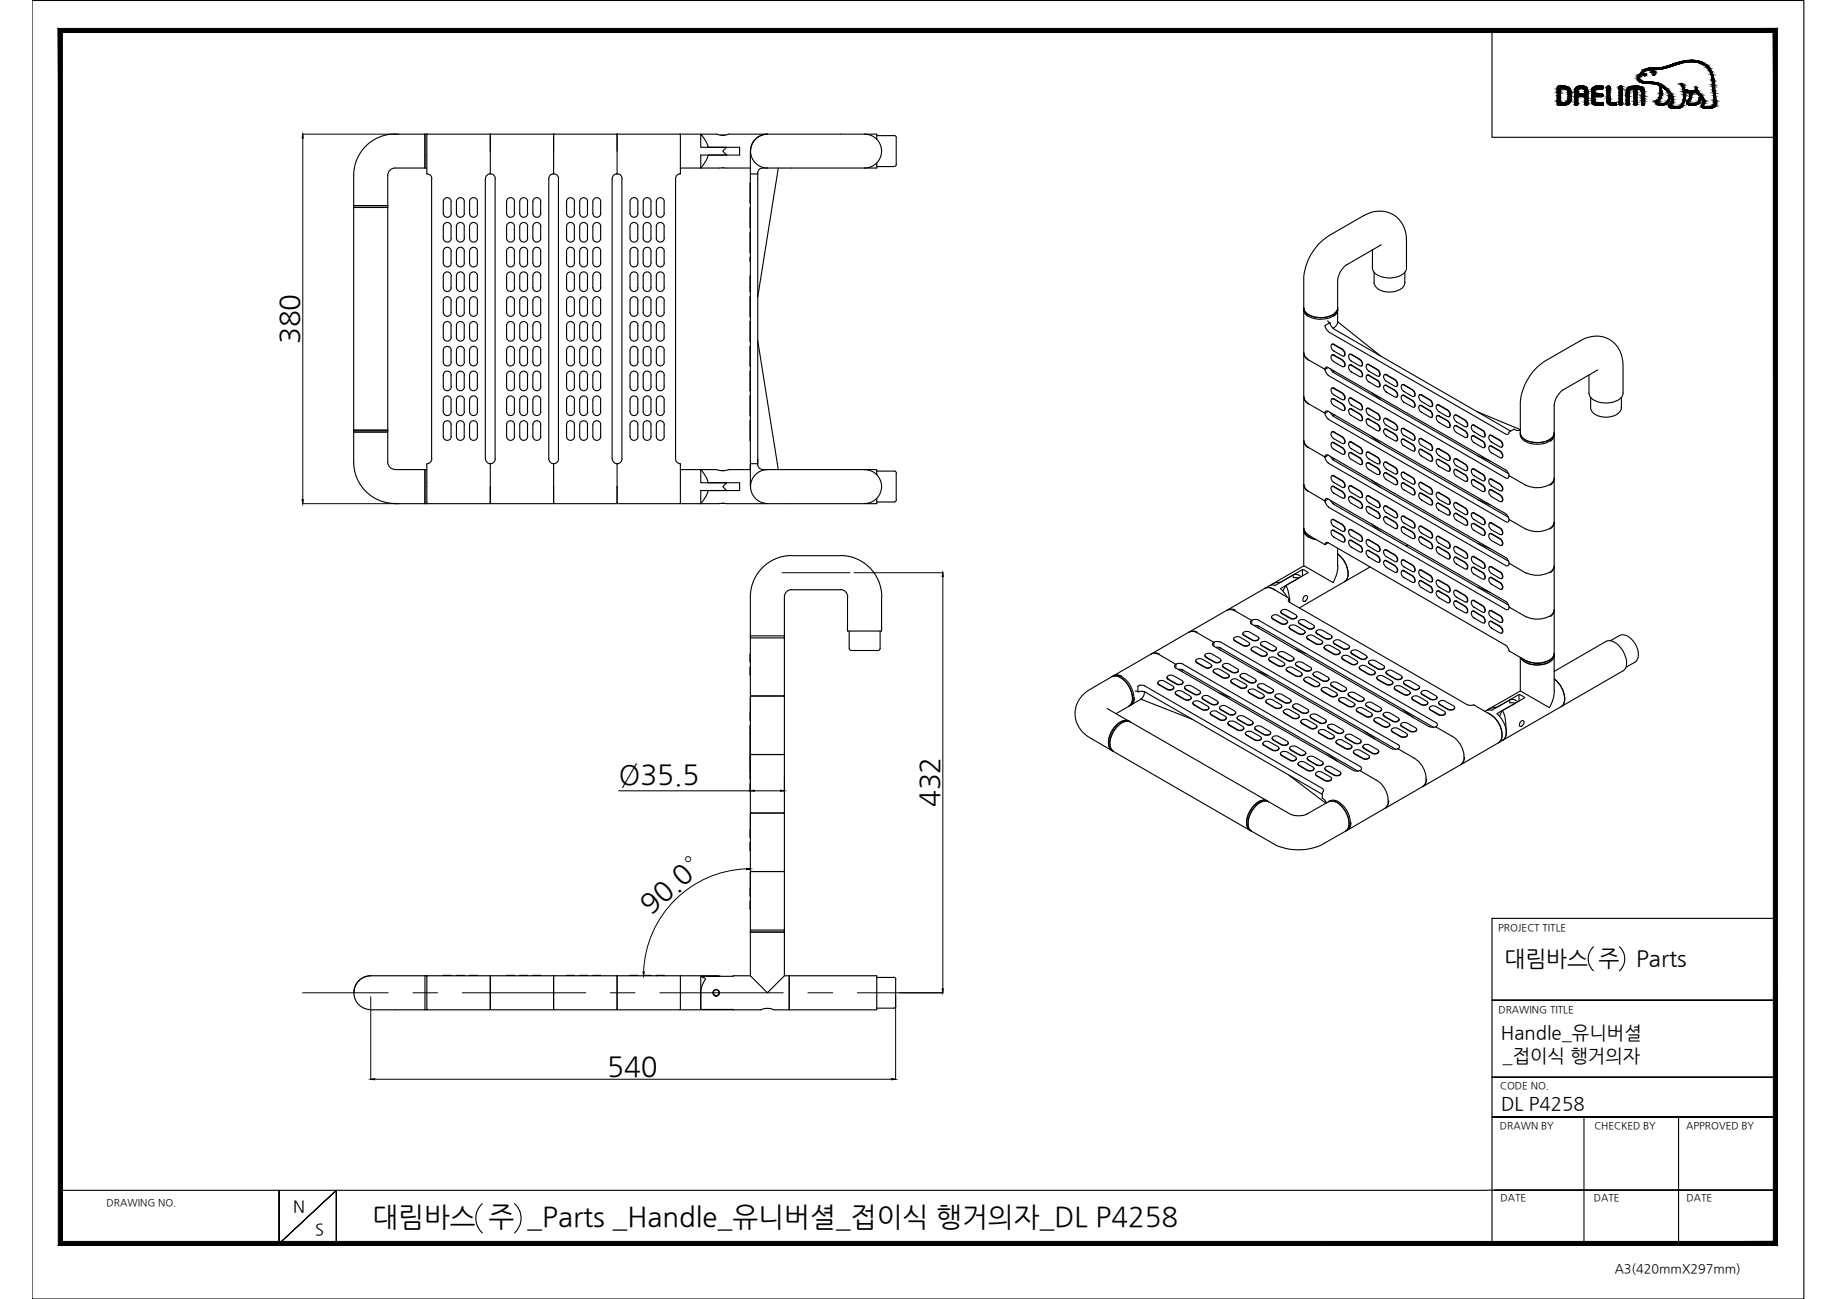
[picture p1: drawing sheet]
<svg xmlns="http://www.w3.org/2000/svg" width="420mm" height="297mm" viewBox="0 0 420 297" stroke-linecap="round" stroke-linejoin="round" font-family="sans-serif">
<defs><g id="words">
<g font-size="6.4">
<text x="68.4" y="78.7" transform="rotate(-90 68.4 78.7)">380</text>
<text x="141.5" y="179.3">Ø35.5</text>
<text x="214.8" y="184.6" transform="rotate(-90 214.8 184.6)">432</text>
<text x="148.8" y="209.3" transform="rotate(-41 148.8 209.3)">90.0°</text>
<text x="138.9" y="246">540</text>
</g>
<text font-size="6.3" x="85.2" y="280.4">대림바스 주 _Parts _Handle_유니버셜_접이식 행거의자_DL P4258</text>
<g font-size="5.1">
<text x="344.1" y="220.8">대림바스 주</text>
<text x="374.2" y="220.8">Parts</text>
</g>
<g font-size="4.3">
<text x="343.3" y="237.5">Handle_유니버셜</text>
<text x="343.7" y="242.8">_접이식 행거의자</text>
<text x="343.3" y="253.7">DL P4258</text>
</g>
<g font-size="3.7">
<text x="67.1" y="277.1">N</text>
<text x="72.1" y="282.5">S</text>
</g>
<text font-size="2.9" x="369.3" y="291.1">A3(420mmX297mm)</text>
<g font-size="2.3">
<text x="342.6" y="212.8">PROJECT TITLE</text>
<text x="342.7" y="231.6">DRAWING TITLE</text>
<text x="343.2" y="249">CODE NO.</text>
<text x="343.1" y="258.3">DRAWN BY</text>
<text x="364.7" y="258.2">CHECKED BY</text>
<text x="385.7" y="258.3">APPROVED BY</text>
<text x="24.4" y="275.9">DRAWING NO.</text>
<text x="343.2" y="274.7">DATE</text>
<text x="364.5" y="274.7">DATE</text>
<text x="385.7" y="274.7">DATE</text>
</g>
</g></defs>
<!-- layer: 0 -->
<g fill="#000" stroke="#000" stroke-width=".23">
<path d="M69.3 30.7l.1 .9h-.3zM69.1 114.2h.3l-.1 1zM215.6 131l.2 .9h-.3zM170.7 198.6l.9 .1-.9 .2zM171.6 180.8l.9-.1v.3zM178.5 180.7l.9 .1-.9 .2zM147.1 222.2h.3l-.2 .9zM215.5 226.1h.3l-.2 .9zM84.8 246.8l.9-.2v.3zM204 246.6l.9 .2-.9 .1z"/>
<path d="M13.3 284.8l392.3-.9h-391.3zM13.3 284.8l392.3-.9 .9 .9zM405.6 7.4v276.5l.9 .9zM405.6 7.4l.9-.9v278.3zM14.3 7.4h391.3l.9-.9zM13.3 6.5h393.2l-392.2 .9zM13.3 6.5l1 277.4v-276.5zM13.3 6.5l1 277.4-1 .9z"/>
</g>
<g fill="none" stroke="#000" stroke-width=".25">
<path d="M7.3 .1h405.3v296.9h-405.3zM341.2 7v24.4h64.9M90.3 30.7h7.3v9.1h.1M90.4 30.6a9.5 9.5 0 0 0-9.5 9.5M97.2 30.7v7.7zM97.6 38.4h-7.2a1.67 1.67 0 0 0-1.7 1.7M97.7 30.7h14.3M97.8 39.7a1.12 1.12 0 0 1 1 1.2l-.1 64a1.03 1.03 0 0 1-.9 1.1M97.8 30.6l-.1 .1M112 30.6l.1 .1M112 39.7a1.12 1.12 0 0 0-1 1.2M112.1 30.8v9h-.1"/>
<path d="M112.1 39.8h.1M112.2 30.7h14.3M112.2 30.6l-.1 .1M112.3 39.7a1.12 1.12 0 0 1 1 1.2M126.5 39.8h.1M126.5 30.6l.1 9.2h.1M126.5 39.7a1.12 1.12 0 0 0-1 1.2v64a1.12 1.12 0 0 0 1 1.1M126.7 30.7h14.3M126.8 39.7a1.12 1.12 0 0 1 1 1.2l-.1 64a1.06 1.06 0 0 1-1.1 1.1v9M126.8 30.6l-.1 .1M141 30.6l.1 .1M141 39.7a1.12 1.12 0 0 0-1 1.2"/>
<path d="M141.1 30.8v9h-.1M141.1 30.8v3.8M141.1 39.8h.1M141.2 30.7h14.3M141.2 30.6l-.1 .1M141.3 39.7a1.12 1.12 0 0 1 1 1.2l-.1 64a1.03 1.03 0 0 1-.9 1.1M155.5 30.6l.1 .1M155.5 39.7a1.12 1.12 0 0 0-1 1.2v64a1.12 1.12 0 0 0 1 1.1M155.6 38.4h16M160.3 30.7a8 8 0 0 1 1.7 3h7.2v1.8h-7.2a8.2 8.2 0 0 1-1.7 2.9v-2.9h5.9l-.9-.9 .9-.9h-5.9zM164.8 30.9h1.1M165.2 38.4h.2"/>
<path d="M171.6 39.8v67.6h-4.9a3.9 3.9 0 0 1-2.8 0h-8.3M171.6 34.6v5.2h1.7v-.2a1.12 1.12 0 0 1 1.1-1.2M171.7 34.6a3.9 3.9 0 0 0 3.8 3.8M173.3 39.8v66.4a1.12 1.12 0 0 0 1.1 1.1M175.5 30.7h25v1.1M175.5 30.7h-8.8a3.9 3.9 0 0 1-2.8 0h-8.3v9.1h-.1M175.5 30.7a3.9 3.9 0 0 0-3.8 3.9M178 38.4l-4.7 29.5M197.8 30.7a3.9 3.9 0 0 1 3.8 3.9 3.9 3.9 0 0 1-3.8 3.8M200.5 37.3v1.1h-26.1M200.5 38.1h4.1M200.5 31h4.1"/>
<path d="M204.6 31l.4 .2v.3M205 31.5v6.1M205 37.6l-.2 .4h-.2M380.4 24h.1M80.9 40.1v65.6a9.5 9.5 0 0 0 9.5 9.4l7.2 .1v-9.2h.1M80.9 47.4h7.8zM80.9 47h7.8zM88.7 40.1v65.6a1.67 1.67 0 0 0 1.7 1.6M101.4 46.1v2.7a.91 .91 0 0 0 .9 .9 .91 .91 0 0 0 .9-.9M101.4 46.1a.91 .91 0 0 1 .9-.9 .91 .91 0 0 1 .9 .9M101.4 54.4a.91 .91 0 0 0 .9 1 .91 .91 0 0 0 .9-1M103.2 46.1v2.7"/>
<path d="M103.2 51.8v2.7M103.2 57.5v2.6M103.2 51.8a.91 .91 0 0 0-.9-.9 .91 .91 0 0 0-.9 .9v2.7M103.2 57.5a.91 .91 0 0 0-.9-1 .91 .91 0 0 0-.9 1v2.6M104.4 46.1v2.7a.91 .91 0 0 0 .9 .9 .91 .91 0 0 0 .9-.9M104.4 46.1a.91 .91 0 0 1 .9-.9 .91 .91 0 0 1 .9 .9M104.4 54.4a.91 .91 0 0 0 .9 1 .91 .91 0 0 0 .9-1M106.2 46.1v2.7M106.2 51.8v2.7M106.2 57.5v2.6M106.2 51.8a.91 .91 0 0 0-.9-.9 .91 .91 0 0 0-.9 .9v2.7M106.2 57.5a.91 .91 0 0 0-.9-1 .91 .91 0 0 0-.9 1v2.6"/>
<path d="M107.4 46.1v2.7a.91 .91 0 0 0 .9 .9 .91 .91 0 0 0 .9-.9M107.4 46.1a.91 .91 0 0 1 .9-.9 .91 .91 0 0 1 .9 .9M107.4 54.4a.91 .91 0 0 0 .9 1 .91 .91 0 0 0 .9-1M109.2 46.1v2.7M109.2 51.8v2.7M109.2 57.5v2.6M109.2 51.8a.91 .91 0 0 0-.9-.9 .91 .91 0 0 0-.9 .9v2.7M109.2 57.5a.91 .91 0 0 0-.9-1 .91 .91 0 0 0-.9 1v2.6M111 40.9v64M113.2 40.9v64M115.9 46.1v2.7a.91 .91 0 0 0 .9 .9 .91 .91 0 0 0 .9-.9M115.9 46.1a.91 .91 0 0 1 .9-.9 .91 .91 0 0 1 .9 .9"/>
<path d="M115.9 54.4a.91 .91 0 0 0 .9 1 .91 .91 0 0 0 .9-1M117.6 46.1v2.7M117.6 51.8v2.7M117.6 57.5v2.6M117.7 51.8a.91 .91 0 0 0-.9-.9 .91 .91 0 0 0-.9 .9v2.7M117.7 57.5a.91 .91 0 0 0-.9-1 .91 .91 0 0 0-.9 1v2.6M118.9 46.1v2.7a.91 .91 0 0 0 .9 .9 .91 .91 0 0 0 .9-.9M118.9 46.1a.91 .91 0 0 1 .9-.9 .91 .91 0 0 1 .9 .9M118.9 54.4a.91 .91 0 0 0 .9 1 .91 .91 0 0 0 .9-1M120.6 46.1v2.7M120.6 51.8v2.7M120.6 57.5v2.6"/>
<path d="M120.7 51.8a.91 .91 0 0 0-.9-.9 .91 .91 0 0 0-.9 .9v2.7M120.7 57.5a.91 .91 0 0 0-.9-1 .91 .91 0 0 0-.9 1v2.6M121.9 46.1v2.7a.91 .91 0 0 0 .9 .9 .91 .91 0 0 0 .9-.9v-2.7M121.9 46.1a.91 .91 0 0 1 .9-.9 .91 .91 0 0 1 .9 .9M121.9 54.4a.91 .91 0 0 0 .9 1 .91 .91 0 0 0 .9-1M121.9 54.5v-2.7a.91 .91 0 0 1 .9-.9 .91 .91 0 0 1 .9 .9v2.7M129.6 46.1v2.7a.91 .91 0 0 0 .9 .9 .91 .91 0 0 0 .9-.9M129.6 46.1a.91 .91 0 0 1 .9-.9 .91 .91 0 0 1 .9 .9M129.6 54.4a.91 .91 0 0 0 .9 1 .91 .91 0 0 0 .9-1M131.4 46.1v2.7M131.4 51.8v2.7M131.4 57.5v2.6"/>
<path d="M131.4 51.8a.91 .91 0 0 0-.9-.9 .91 .91 0 0 0-.9 .9v2.7M131.4 57.5a.91 .91 0 0 0-.9-1 .91 .91 0 0 0-.9 1v2.6M132.6 46.1v2.7a.91 .91 0 0 0 .9 .9 .91 .91 0 0 0 .9-.9M132.6 46.1a.91 .91 0 0 1 .9-.9 .91 .91 0 0 1 .9 .9M132.6 54.4a.91 .91 0 0 0 .9 1 .91 .91 0 0 0 .9-1M134.4 46.1v2.7M134.4 51.8v2.7M134.4 57.5v2.6M134.4 51.8a.91 .91 0 0 0-.9-.9 .91 .91 0 0 0-.9 .9v2.7M134.4 57.5a.91 .91 0 0 0-.9-1 .91 .91 0 0 0-.9 1v2.6M135.6 46.1v2.7a.91 .91 0 0 0 .9 .9 .91 .91 0 0 0 .9-.9M135.6 46.1a.91 .91 0 0 1 .9-.9 .91 .91 0 0 1 .9 .9"/>
<path d="M135.6 54.4a.91 .91 0 0 0 .9 1 .91 .91 0 0 0 .9-1M137.4 46.1v2.7M137.4 51.8v2.7M137.4 57.5v2.6M137.4 51.8a.91 .91 0 0 0-.9-.9 .91 .91 0 0 0-.9 .9v2.7M137.4 57.5a.91 .91 0 0 0-.9-1 .91 .91 0 0 0-.9 1v2.6M140 40.9v64M144.1 46.1v2.7a.91 .91 0 0 0 .9 .9 .91 .91 0 0 0 .9-.9M144.1 46.1a.91 .91 0 0 1 .9-.9 .91 .91 0 0 1 .9 .9M144.1 54.4a.91 .91 0 0 0 .9 1 .91 .91 0 0 0 .9-1M145.9 46.1v2.7M145.9 51.8v2.7"/>
<path d="M145.9 57.5v2.6M145.9 51.8a.91 .91 0 0 0-.9-.9 .91 .91 0 0 0-.9 .9v2.7M145.9 57.5a.91 .91 0 0 0-.9-1 .91 .91 0 0 0-.9 1v2.6M147.1 46.1v2.7a.91 .91 0 0 0 .9 .9 .91 .91 0 0 0 .9-.9M147.1 46.1a.91 .91 0 0 1 .9-.9 .91 .91 0 0 1 .9 .9M147.1 54.4a.91 .91 0 0 0 .9 1 .91 .91 0 0 0 .9-1M148.9 46.1v2.7M148.9 51.8v2.7M148.9 57.5v2.6M148.9 51.8a.91 .91 0 0 0-.9-.9 .91 .91 0 0 0-.9 .9v2.7M148.9 57.5a.91 .91 0 0 0-.9-1 .91 .91 0 0 0-.9 1v2.6M150.1 46.1v2.7a.91 .91 0 0 0 .9 .9 .91 .91 0 0 0 .9-.9"/>
<path d="M150.1 46.1a.91 .91 0 0 1 .9-.9 .91 .91 0 0 1 .9 .9M150.1 54.4a.91 .91 0 0 0 .9 1 .91 .91 0 0 0 .9-1M151.9 46.1v2.7M151.9 51.8v2.7M151.9 57.5v2.6M151.9 51.8a.91 .91 0 0 0-.9-.9 .91 .91 0 0 0-.9 .9v2.7M151.9 57.5a.91 .91 0 0 0-.9-1 .91 .91 0 0 0-.9 1v2.6M171.6 41.9v4.4M171.6 47.6v4.4M171.6 53.2v4.5M171.6 58.9l-.1 .9M313.9 57.1v4.2a2.93 2.93 0 0 0 3 2.2 4.6 4.6 0 0 0 4.7-1.7l.1-6.8a6.3 6.3 0 0 0-3.1-6 6.3 6.3 0 0 0-6.7 .3l-7.9 4.5a12.5 12.5 0 0 0-5.8 10.2v6.4"/>
<path d="M315.9 56l-8 4.6a4.8 4.8 0 0 0-2 3.4v6.8M101.4 60.1a.91 .91 0 0 0 .9 .9 .91 .91 0 0 0 .9-.9M101.4 63.1v2.7a.91 .91 0 0 0 .9 .9 .91 .91 0 0 0 .9-.9M101.4 63.1a.91 .91 0 0 1 .9-.9 .91 .91 0 0 1 .9 .9M101.4 68.8v2.6a.91 .91 0 0 0 .9 .9 .91 .91 0 0 0 .9-.9M101.4 68.8a.91 .91 0 0 1 .9-1 .91 .91 0 0 1 .9 1M101.4 77.1a.91 .91 0 0 0 .9 .9 .91 .91 0 0 0 .9-.9M103.2 63.1v2.7M103.2 68.8v2.6M103.2 74.5v2.6M103.2 74.4a.91 .91 0 0 0-.9-.9 .91 .91 0 0 0-.9 .9v2.7M104.4 60.1a.91 .91 0 0 0 .9 .9 .91 .91 0 0 0 .9-.9"/>
<path d="M104.4 63.1v2.7a.91 .91 0 0 0 .9 .9 .91 .91 0 0 0 .9-.9M104.4 63.1a.91 .91 0 0 1 .9-.9 .91 .91 0 0 1 .9 .9M104.4 68.8v2.6a.91 .91 0 0 0 .9 .9 .91 .91 0 0 0 .9-.9M104.4 68.8a.91 .91 0 0 1 .9-1 .91 .91 0 0 1 .9 1M104.4 77.1a.91 .91 0 0 0 .9 .9 .91 .91 0 0 0 .9-.9M106.2 63.1v2.7M106.2 68.8v2.6M106.2 74.5v2.6M106.2 74.4a.91 .91 0 0 0-.9-.9 .91 .91 0 0 0-.9 .9v2.7M107.4 60.1a.91 .91 0 0 0 .9 .9 .91 .91 0 0 0 .9-.9M107.4 63.1v2.7a.91 .91 0 0 0 .9 .9 .91 .91 0 0 0 .9-.9M107.4 63.1a.91 .91 0 0 1 .9-.9 .91 .91 0 0 1 .9 .9"/>
<path d="M107.4 68.8v2.6a.91 .91 0 0 0 .9 .9 .91 .91 0 0 0 .9-.9M107.4 68.8a.91 .91 0 0 1 .9-1 .91 .91 0 0 1 .9 1M107.4 77.1a.91 .91 0 0 0 .9 .9 .91 .91 0 0 0 .9-.9M109.2 63.1v2.7M109.2 68.8v2.6M109.2 74.5v2.6M109.2 74.4a.91 .91 0 0 0-.9-.9 .91 .91 0 0 0-.9 .9v2.7M115.9 60.1a.91 .91 0 0 0 .9 .9 .91 .91 0 0 0 .9-.9M115.9 63.1v2.7a.91 .91 0 0 0 .9 .9 .91 .91 0 0 0 .9-.9M115.9 63.1a.91 .91 0 0 1 .9-.9 .91 .91 0 0 1 .9 .9M115.9 68.8v2.6a.91 .91 0 0 0 .9 .9 .91 .91 0 0 0 .9-.9M115.9 68.8a.91 .91 0 0 1 .9-1 .91 .91 0 0 1 .9 1"/>
<path d="M115.9 77.1a.91 .91 0 0 0 .9 .9 .91 .91 0 0 0 .9-.9M117.6 63.1v2.7M117.6 68.8v2.6M117.6 74.5v2.6M117.7 74.4a.91 .91 0 0 0-.9-.9 .91 .91 0 0 0-.9 .9v2.7M118.9 60.1a.91 .91 0 0 0 .9 .9 .91 .91 0 0 0 .9-.9M118.9 63.1v2.7a.91 .91 0 0 0 .9 .9 .91 .91 0 0 0 .9-.9M118.9 63.1a.91 .91 0 0 1 .9-.9 .91 .91 0 0 1 .9 .9M118.9 68.8v2.6a.91 .91 0 0 0 .9 .9 .91 .91 0 0 0 .9-.9M118.9 68.8a.91 .91 0 0 1 .9-1 .91 .91 0 0 1 .9 1M118.9 77.1a.91 .91 0 0 0 .9 .9 .91 .91 0 0 0 .9-.9M120.6 63.1v2.7"/>
<path d="M120.6 68.8v2.6M120.6 74.5v2.6M120.7 74.4a.91 .91 0 0 0-.9-.9 .91 .91 0 0 0-.9 .9v2.7M121.9 60.1a.91 .91 0 0 0 .9 .9 .91 .91 0 0 0 .9-.9M121.9 60.1v-2.6a.91 .91 0 0 1 .9-1 .91 .91 0 0 1 .9 1v2.6M121.9 63.1v2.7a.91 .91 0 0 0 .9 .9 .91 .91 0 0 0 .9-.9v-2.7M121.9 63.1a.91 .91 0 0 1 .9-.9 .91 .91 0 0 1 .9 .9M121.9 68.8v2.6a.91 .91 0 0 0 .9 .9 .91 .91 0 0 0 .9-.9v-2.6M121.9 68.8a.91 .91 0 0 1 .9-1 .91 .91 0 0 1 .9 1M121.9 77.1a.91 .91 0 0 0 .9 .9 .91 .91 0 0 0 .9-.9M121.9 77.1v-2.7a.91 .91 0 0 1 .9-.9 .91 .91 0 0 1 .9 .9v2.7M122.1 79.5a.88 .88 0 0 1 1-.2 .88 .88 0 0 1 .6 .8v2.7a.91 .91 0 0 1-.9 .9 .91 .91 0 0 1-.9-.9v-2.7z"/>
<path d="M129.6 60.1a.91 .91 0 0 0 .9 .9 .91 .91 0 0 0 .9-.9M129.6 63.1v2.7a.91 .91 0 0 0 .9 .9 .91 .91 0 0 0 .9-.9M129.6 63.1a.91 .91 0 0 1 .9-.9 .91 .91 0 0 1 .9 .9M129.6 68.8v2.6a.91 .91 0 0 0 .9 .9 .91 .91 0 0 0 .9-.9M129.6 68.8a.91 .91 0 0 1 .9-1 .91 .91 0 0 1 .9 1M129.6 77.1a.91 .91 0 0 0 .9 .9 .91 .91 0 0 0 .9-.9M131.4 63.1v2.7M131.4 68.8v2.6M131.4 74.5v2.6M131.4 74.4a.91 .91 0 0 0-.9-.9 .91 .91 0 0 0-.9 .9v2.7M132.6 60.1a.91 .91 0 0 0 .9 .9 .91 .91 0 0 0 .9-.9M132.6 63.1v2.7a.91 .91 0 0 0 .9 .9 .91 .91 0 0 0 .9-.9"/>
<path d="M132.6 63.1a.91 .91 0 0 1 .9-.9 .91 .91 0 0 1 .9 .9M132.6 68.8v2.6a.91 .91 0 0 0 .9 .9 .91 .91 0 0 0 .9-.9M132.6 68.8a.91 .91 0 0 1 .9-1 .91 .91 0 0 1 .9 1M132.6 77.1a.91 .91 0 0 0 .9 .9 .91 .91 0 0 0 .9-.9M134.4 63.1v2.7M134.4 68.8v2.6M134.4 74.5v2.6M134.4 74.4a.91 .91 0 0 0-.9-.9 .91 .91 0 0 0-.9 .9v2.7M135.6 60.1a.91 .91 0 0 0 .9 .9 .91 .91 0 0 0 .9-.9M135.6 63.1v2.7a.91 .91 0 0 0 .9 .9 .91 .91 0 0 0 .9-.9M135.6 63.1a.91 .91 0 0 1 .9-.9 .91 .91 0 0 1 .9 .9M135.6 68.8v2.6a.91 .91 0 0 0 .9 .9 .91 .91 0 0 0 .9-.9"/>
<path d="M135.6 68.8a.91 .91 0 0 1 .9-1 .91 .91 0 0 1 .9 1M135.6 77.1a.91 .91 0 0 0 .9 .9 .91 .91 0 0 0 .9-.9M137.4 63.1v2.7M137.4 68.8v2.6M137.4 74.5v2.6M137.4 74.4a.91 .91 0 0 0-.9-.9 .91 .91 0 0 0-.9 .9v2.7M144.1 60.1a.91 .91 0 0 0 .9 .9 .91 .91 0 0 0 .9-.9M144.1 63.1v2.7a.91 .91 0 0 0 .9 .9 .91 .91 0 0 0 .9-.9M144.1 63.1a.91 .91 0 0 1 .9-.9 .91 .91 0 0 1 .9 .9M144.1 68.8v2.6a.91 .91 0 0 0 .9 .9 .91 .91 0 0 0 .9-.9M144.1 68.8a.91 .91 0 0 1 .9-1 .91 .91 0 0 1 .9 1M144.1 77.1a.91 .91 0 0 0 .9 .9 .91 .91 0 0 0 .9-.9"/>
<path d="M145.9 63.1v2.7M145.9 68.8v2.6M145.9 74.5v2.6M145.9 74.4a.91 .91 0 0 0-.9-.9 .91 .91 0 0 0-.9 .9v2.7M147.1 60.1a.91 .91 0 0 0 .9 .9 .91 .91 0 0 0 .9-.9M147.1 63.1v2.7a.91 .91 0 0 0 .9 .9 .91 .91 0 0 0 .9-.9M147.1 63.1a.91 .91 0 0 1 .9-.9 .91 .91 0 0 1 .9 .9M147.1 68.8v2.6a.91 .91 0 0 0 .9 .9 .91 .91 0 0 0 .9-.9M147.1 68.8a.91 .91 0 0 1 .9-1 .91 .91 0 0 1 .9 1M147.1 77.1a.91 .91 0 0 0 .9 .9 .91 .91 0 0 0 .9-.9M148.9 63.1v2.7M148.9 68.8v2.6"/>
<path d="M148.9 74.5v2.6M148.9 74.4a.91 .91 0 0 0-.9-.9 .91 .91 0 0 0-.9 .9v2.7M150.1 60.1a.91 .91 0 0 0 .9 .9 .91 .91 0 0 0 .9-.9M150.1 63.1v2.7a.91 .91 0 0 0 .9 .9 .91 .91 0 0 0 .9-.9M150.1 63.1a.91 .91 0 0 1 .9-.9 .91 .91 0 0 1 .9 .9M150.1 68.8v2.6a.91 .91 0 0 0 .9 .9 .91 .91 0 0 0 .9-.9M150.1 68.8a.91 .91 0 0 1 .9-1 .91 .91 0 0 1 .9 1M150.1 77.1a.91 .91 0 0 0 .9 .9 .91 .91 0 0 0 .9-.9M151.9 63.1v2.7M151.9 68.8v2.6M151.9 74.5v2.6M151.9 74.4a.91 .91 0 0 0-.9-.9 .91 .91 0 0 0-.9 .9v2.7"/>
<path d="M171.5 63.1l.1 3.6M171.6 67.9v4.4M171.6 73.6v4.4M171.6 79.2v4.5M173.3 77.9l4.7 29.5M298.2 70.4a2.65 2.65 0 0 0 2.6 2.1 4.6 4.6 0 0 0 5.1-1.7v-.4a2.91 2.91 0 0 1-3 2.2 4.4 4.4 0 0 1-4.6-1.7zM298.2 70.8a3 3 0 0 0 3.1 2.2 4.5 4.5 0 0 0 4.6-1.8v-.4M298.2 70.4v.4M298.2 70.9v9.8M298.2 70.8l.2 .7 .8 .8M303 74.6l1.2-.8 .3 .8 .5 .5M303.1 74.5l.2 .7 .5 .6"/>
<path d="M303.7 73.3l.5 .5M303.8 75.8l40.6 23.5a.55 .55 0 0 0 .6 0 .55 .55 0 0 0 .2-.6l1.1-.5a1.58 1.58 0 0 0 1.4 .2M304.5 78.8l.4-.1 2.1 1.2a.95 .95 0 0 1 .3 1.5l-2.4-1.3-.4-.7zM304.7 78.7l-.1 .1M304.7 78.7h.5M305 75.2l40.5 23.4M305.1 78.8l1.9 1a.99 .99 0 0 1 .4 1.6M305.9 70.9v2.7l9.9 7.8M306 70.8l-.2 .7-.8 .8M306 73.5l-.3 .8-.8 .8M314.3 62.3v2.3a2.69 2.69 0 0 0 2.8 2.1 3.9 3.9 0 0 0 4.1-1.6l.1-2.8M80.9 98.4h7.8z"/>
<path d="M80.9 98.8h7.8zM101.4 91.5v2.6a.91 .91 0 0 0 .9 .9 .91 .91 0 0 0 .9-.9M101.4 91.4a.91 .91 0 0 1 .9-.9 .91 .91 0 0 1 .9 .9M101.4 99.8a.91 .91 0 0 0 .9 .9 .91 .91 0 0 0 .9-.9M101.4 97.1a.91 .91 0 0 1 .9-.9 .91 .91 0 0 1 .9 .9M101.4 97.1v2.7M103.2 80.1v2.7M103.2 85.8v2.7M103.2 91.5v2.6M103.2 97.1v2.7M103.2 80.1a.91 .91 0 0 0-.9-.9 .91 .91 0 0 0-.9 .9v2.7a.91 .91 0 0 0 .9 .9 .91 .91 0 0 0 .9-.9M103.2 85.8a.91 .91 0 0 0-.9-.9 .91 .91 0 0 0-.9 .9v2.6a.91 .91 0 0 0 .9 1 .91 .91 0 0 0 .9-1"/>
<path d="M104.4 91.5v2.6a.91 .91 0 0 0 .9 .9 .91 .91 0 0 0 .9-.9M104.4 91.4a.91 .91 0 0 1 .9-.9 .91 .91 0 0 1 .9 .9M104.4 99.8a.91 .91 0 0 0 .9 .9 .91 .91 0 0 0 .9-.9M104.4 97.1a.91 .91 0 0 1 .9-.9 .91 .91 0 0 1 .9 .9M104.4 97.1v2.7M106.2 80.1v2.7M106.2 85.8v2.7M106.2 91.5v2.6M106.2 97.1v2.7M106.2 80.1a.91 .91 0 0 0-.9-.9 .91 .91 0 0 0-.9 .9v2.7a.91 .91 0 0 0 .9 .9 .91 .91 0 0 0 .9-.9M106.2 85.8a.91 .91 0 0 0-.9-.9 .91 .91 0 0 0-.9 .9v2.6a.91 .91 0 0 0 .9 1 .91 .91 0 0 0 .9-1M107.4 91.5v2.6a.91 .91 0 0 0 .9 .9 .91 .91 0 0 0 .9-.9"/>
<path d="M107.4 91.4a.91 .91 0 0 1 .9-.9 .91 .91 0 0 1 .9 .9M107.4 99.8a.91 .91 0 0 0 .9 .9 .91 .91 0 0 0 .9-.9M107.4 97.1a.91 .91 0 0 1 .9-.9 .91 .91 0 0 1 .9 .9M107.4 97.1v2.7M109.2 80.1v2.7M109.2 85.8v2.7M109.2 91.5v2.6M109.2 97.1v2.7M109.2 80.1a.91 .91 0 0 0-.9-.9 .91 .91 0 0 0-.9 .9v2.7a.91 .91 0 0 0 .9 .9 .91 .91 0 0 0 .9-.9M109.2 85.8a.91 .91 0 0 0-.9-.9 .91 .91 0 0 0-.9 .9v2.6a.91 .91 0 0 0 .9 1 .91 .91 0 0 0 .9-1M115.9 91.5v2.6a.91 .91 0 0 0 .9 .9 .91 .91 0 0 0 .9-.9M115.9 91.4a.91 .91 0 0 1 .9-.9 .91 .91 0 0 1 .9 .9"/>
<path d="M115.9 99.8a.91 .91 0 0 0 .9 .9 .91 .91 0 0 0 .9-.9M115.9 97.1a.91 .91 0 0 1 .9-.9 .91 .91 0 0 1 .9 .9M115.9 97.1v2.7M117.6 80.1v2.7M117.6 85.8v2.7M117.6 91.5v2.6M117.6 97.1v2.7M117.7 80.1a.91 .91 0 0 0-.9-.9 .91 .91 0 0 0-.9 .9v2.7a.91 .91 0 0 0 .9 .9 .91 .91 0 0 0 .9-.9M117.7 85.8a.91 .91 0 0 0-.9-.9 .91 .91 0 0 0-.9 .9v2.6a.91 .91 0 0 0 .9 1 .91 .91 0 0 0 .9-1M118.9 91.5v2.6a.91 .91 0 0 0 .9 .9 .91 .91 0 0 0 .9-.9M118.9 91.4a.91 .91 0 0 1 .9-.9 .91 .91 0 0 1 .9 .9M118.9 99.8a.91 .91 0 0 0 .9 .9 .91 .91 0 0 0 .9-.9"/>
<path d="M118.9 97.1a.91 .91 0 0 1 .9-.9 .91 .91 0 0 1 .9 .9M118.9 97.1v2.7M120.6 80.1v2.7M120.6 85.8v2.7M120.6 91.5v2.6M120.6 97.1v2.7M120.7 80.1a.91 .91 0 0 0-.9-.9 .91 .91 0 0 0-.9 .9v2.7a.91 .91 0 0 0 .9 .9 .91 .91 0 0 0 .9-.9M120.7 85.8a.91 .91 0 0 0-.9-.9 .91 .91 0 0 0-.9 .9v2.6a.91 .91 0 0 0 .9 1 .91 .91 0 0 0 .9-1M121.9 91.5v2.6a.91 .91 0 0 0 .9 .9 .91 .91 0 0 0 .9-.9v-2.6M121.9 91.4a.91 .91 0 0 1 .9-.9 .91 .91 0 0 1 .9 .9M121.9 99.8a.91 .91 0 0 0 .9 .9 .91 .91 0 0 0 .9-.9M121.9 97.1a.91 .91 0 0 1 .9-.9 .91 .91 0 0 1 .9 .9"/>
<path d="M121.9 97.1v2.7M122.1 85.1a.88 .88 0 0 1 1-.2 .88 .88 0 0 1 .6 .9v2.6a.91 .91 0 0 1-.9 1 .91 .91 0 0 1-.9-1v-2.6zM123.7 97.1v2.7M129.6 91.5v2.6a.91 .91 0 0 0 .9 .9 .91 .91 0 0 0 .9-.9M129.6 91.4a.91 .91 0 0 1 .9-.9 .91 .91 0 0 1 .9 .9M129.6 99.8a.91 .91 0 0 0 .9 .9 .91 .91 0 0 0 .9-.9M129.6 97.1a.91 .91 0 0 1 .9-.9 .91 .91 0 0 1 .9 .9M129.6 97.1v2.7M131.4 80.1v2.7M131.4 85.8v2.7M131.4 91.5v2.6M131.4 97.1v2.7"/>
<path d="M131.4 80.1a.91 .91 0 0 0-.9-.9 .91 .91 0 0 0-.9 .9v2.7a.91 .91 0 0 0 .9 .9 .91 .91 0 0 0 .9-.9M131.4 85.8a.91 .91 0 0 0-.9-.9 .91 .91 0 0 0-.9 .9v2.6a.91 .91 0 0 0 .9 1 .91 .91 0 0 0 .9-1M132.6 91.5v2.6a.91 .91 0 0 0 .9 .9 .91 .91 0 0 0 .9-.9M132.6 91.4a.91 .91 0 0 1 .9-.9 .91 .91 0 0 1 .9 .9M132.6 99.8a.91 .91 0 0 0 .9 .9 .91 .91 0 0 0 .9-.9M132.6 97.1a.91 .91 0 0 1 .9-.9 .91 .91 0 0 1 .9 .9M132.6 97.1v2.7M134.4 80.1v2.7M134.4 85.8v2.7M134.4 91.5v2.6M134.4 97.1v2.7M134.4 80.1a.91 .91 0 0 0-.9-.9 .91 .91 0 0 0-.9 .9v2.7a.91 .91 0 0 0 .9 .9 .91 .91 0 0 0 .9-.9"/>
<path d="M134.4 85.8a.91 .91 0 0 0-.9-.9 .91 .91 0 0 0-.9 .9v2.6a.91 .91 0 0 0 .9 1 .91 .91 0 0 0 .9-1M135.6 91.5v2.6a.91 .91 0 0 0 .9 .9 .91 .91 0 0 0 .9-.9M135.6 91.4a.91 .91 0 0 1 .9-.9 .91 .91 0 0 1 .9 .9M135.6 99.8a.91 .91 0 0 0 .9 .9 .91 .91 0 0 0 .9-.9M135.6 97.1a.91 .91 0 0 1 .9-.9 .91 .91 0 0 1 .9 .9M135.6 97.1v2.7M137.4 80.1v2.7M137.4 85.8v2.7M137.4 91.5v2.6M137.4 97.1v2.7M137.4 80.1a.91 .91 0 0 0-.9-.9 .91 .91 0 0 0-.9 .9v2.7a.91 .91 0 0 0 .9 .9 .91 .91 0 0 0 .9-.9M137.4 85.8a.91 .91 0 0 0-.9-.9 .91 .91 0 0 0-.9 .9v2.6a.91 .91 0 0 0 .9 1 .91 .91 0 0 0 .9-1"/>
<path d="M144.1 91.5v2.6a.91 .91 0 0 0 .9 .9 .91 .91 0 0 0 .9-.9M144.1 91.4a.91 .91 0 0 1 .9-.9 .91 .91 0 0 1 .9 .9M144.1 99.8a.91 .91 0 0 0 .9 .9 .91 .91 0 0 0 .9-.9M144.1 97.1a.91 .91 0 0 1 .9-.9 .91 .91 0 0 1 .9 .9M144.1 97.1v2.7M145.9 80.1v2.7M145.9 85.8v2.7M145.9 91.5v2.6M145.9 97.1v2.7M145.9 80.1a.91 .91 0 0 0-.9-.9 .91 .91 0 0 0-.9 .9v2.7a.91 .91 0 0 0 .9 .9 .91 .91 0 0 0 .9-.9M145.9 85.8a.91 .91 0 0 0-.9-.9 .91 .91 0 0 0-.9 .9v2.6a.91 .91 0 0 0 .9 1 .91 .91 0 0 0 .9-1M147.1 91.5v2.6a.91 .91 0 0 0 .9 .9 .91 .91 0 0 0 .9-.9"/>
<path d="M147.1 91.4a.91 .91 0 0 1 .9-.9 .91 .91 0 0 1 .9 .9M147.1 99.8a.91 .91 0 0 0 .9 .9 .91 .91 0 0 0 .9-.9M147.1 97.1a.91 .91 0 0 1 .9-.9 .91 .91 0 0 1 .9 .9M147.1 97.1v2.7M148.9 80.1v2.7M148.9 85.8v2.7M148.9 91.5v2.6M148.9 97.1v2.7M148.9 80.1a.91 .91 0 0 0-.9-.9 .91 .91 0 0 0-.9 .9v2.7a.91 .91 0 0 0 .9 .9 .91 .91 0 0 0 .9-.9M148.9 85.8a.91 .91 0 0 0-.9-.9 .91 .91 0 0 0-.9 .9v2.6a.91 .91 0 0 0 .9 1 .91 .91 0 0 0 .9-1M150.1 91.5v2.6a.91 .91 0 0 0 .9 .9 .91 .91 0 0 0 .9-.9M150.1 91.4a.91 .91 0 0 1 .9-.9 .91 .91 0 0 1 .9 .9"/>
<path d="M150.1 99.8a.91 .91 0 0 0 .9 .9 .91 .91 0 0 0 .9-.9M150.1 97.1a.91 .91 0 0 1 .9-.9 .91 .91 0 0 1 .9 .9M150.1 97.1v2.7M151.9 80.1v2.7M151.9 85.8v2.7M151.9 91.5v2.6M151.9 97.1v2.7M151.9 80.1a.91 .91 0 0 0-.9-.9 .91 .91 0 0 0-.9 .9v2.7a.91 .91 0 0 0 .9 .9 .91 .91 0 0 0 .9-.9M151.9 85.8a.91 .91 0 0 0-.9-.9 .91 .91 0 0 0-.9 .9v2.6a.91 .91 0 0 0 .9 1 .91 .91 0 0 0 .9-1M171.6 84.9v4.5M171.6 90.6v4.4M171.6 96.3v4.4"/>
<path d="M298.2 80.8v9.9l.2 .7 .8 .8M298.2 90.9v9.8M298.2 80.6l.2 .8 .8 .7M298.2 80.7l.4 1.1 .6 .5M298.2 90.8l.4 1.1 .6 .5M299.2 92.2l3.8 2.3M299.2 82.2l3.8 2.2M303.1 84.6l.2 .7 .5 .5M303.1 94.6l.2 .7 .5 .6M303.1 84.4a.39 .39 0 0 1 .2-.4 .39 .39 0 0 1 .5 .1l40.6 23.4M303.1 94.5l-.1 .1M303.8 94.1l-.7 .4a.41 .41 0 0 1 .2-.5 .41 .41 0 0 1 .5 .1l40.6 23.4"/>
<path d="M303.8 85.8l40.6 23.5a.52 .52 0 0 0 .6 0 .52 .52 0 0 0 .2-.5M303.8 84.1l-.8 .5M303.8 95.9l40.6 23.4a.49 .49 0 0 0 .6 0 .49 .49 0 0 0 .2-.5M304.3 84.3l.7 .8 40.1 23.2M304.3 94.3l.7 .9 40.1 23.1M304.5 88.8h.4l2.1 1.1a.95 .95 0 0 1 .3 1.5h-.3l-2.3-1.5-.3-.7zM304.5 91.3h.6l1.9 1.1a.95 .95 0 0 1 .3 1.5l-2.2-1.2-.6-.6-.1-.5zM304.5 98.8l.4-.1 2.1 1.2a.95 .95 0 0 1 .3 1.6l-2.2-1.2-.6-.6-.1-.5zM304.5 81.3l.4-.1 2.1 1.1a.95 .95 0 0 1 .3 1.5h-.3l-2.3-1.4-.3-.8zM304.7 88.7l-.1 .1M304.7 91.2h-.1M304.7 98.7l-.1 .1"/>
<path d="M304.7 81.2h-.1M304.7 88.7l.5 .1M304.7 91.2h.5M304.7 98.7l.5 .1M304.7 81.1l.5 .1M305.1 88.8l1.9 1.1a.99 .99 0 0 1 .4 1.5M305.1 91.2l1.9 1.1a.95 .95 0 0 1 .4 1.5M305.1 98.8l1.9 1.1a.95 .95 0 0 1 .4 1.5M305.1 81.2l1.9 1.1a.99 .99 0 0 1 .4 1.5M305.2 84.9l-.4 .2M305.2 94.9l-.4 .2M308.6 91.1h.5l1.8 1.1a.93 .93 0 0 1 .4 1.6l-2.4-1.4-.4-.7z"/>
<path d="M308.6 93.6h.5l1.8 1.1a.93 .93 0 0 1 .4 1.5l-2.4-1.3-.4-.7zM308.6 81.1h.5l1.8 1.1a.93 .93 0 0 1 .4 1.5l-2.4-1.3-.4-.7zM308.6 83.6h.5l1.8 1.1a.93 .93 0 0 1 .4 1.5l-2.4-1.3-.4-.7zM308.6 81.1l.4-.1 2 1.2a1.03 1.03 0 0 1 .4 1.5M308.7 93.5h-.1M308.7 83.5h-.1M308.7 93.5h.5M308.7 83.4h.3l2 1.2a.99 .99 0 0 1 .4 1.5M309.2 91.1l1.8 1.1a.99 .99 0 0 1 .4 1.5M309.2 93.5l1.8 1.1a.99 .99 0 0 1 .4 1.6M309.2 91l-.6 .1M312.5 96l.4-.2 2.1 1.2a1.04 1.04 0 0 1 .3 1.5l-2.4-1.3-.4-.7z"/>
<path d="M312.6 93.5h.5l1.9 1.1a.99 .99 0 0 1 .3 1.5l-2.4-1.3-.4-.7zM312.6 83.4h.5l1.9 1.1a.99 .99 0 0 1 .3 1.5l-2.4-1.3-.4-.7zM312.6 85.9h.5l1.9 1.1a.99 .99 0 0 1 .3 1.5l-2.4-1.3-.4-.7zM312.7 83.3h.5M312.7 93.3l.5 .1M312.7 95.8h.5M312.7 93.4h-.1M312.7 95.8l-.1 .1M312.7 83.3l-.1 .1M313.1 93.4l1.9 1.1a.99 .99 0 0 1 .4 1.5M313.1 95.9l1.9 1a1.03 1.03 0 0 1 .4 1.6M313.1 83.4l1.9 1.1a.99 .99 0 0 1 .4 1.5"/>
<path d="M313.1 85.8l1.9 1.1a.99 .99 0 0 1 .4 1.6M313.2 85.8h-.6M313.7 89.8l2.1 1.6M313.7 99.8l2.1 1.6M316.6 95.8l.3-.1 2.1 1.1a.99 .99 0 0 1 .4 1.6l-.4-.1-1.9-1.1-.5-.6-.2-.5zM316.6 98.2h.5l1.9 1.1a.99 .99 0 0 1 .4 1.5l-2.3-1.1-.5-.6-.2-.5zM316.6 85.8l.3-.1 2.1 1.2a.99 .99 0 0 1 .4 1.5l-2.5-1.3-.4-.8zM316.6 88.2l.3-.1 2.1 1.2a.99 .99 0 0 1 .4 1.5l-.4-.1-2.1-1.2-.4-.7zM316.7 95.7l.4-.1 2 1.2a.99 .99 0 0 1 .3 1.6M316.7 98.2l.4-.1 2 1.2a.99 .99 0 0 1 .3 1.5M316.7 88.1h.5M316.7 88.1v.1"/>
<path d="M317.2 85.7l1.9 1.1a.99 .99 0 0 1 .3 1.5M317.2 88.2l1.9 1a.99 .99 0 0 1 .3 1.6M317.2 85.7h-.5M320.6 98.1h.5l1.9 1.1a.95 .95 0 0 1 .3 1.5l-2.4-1.3-.4-.7zM320.6 88.1l.5-.1 1.9 1.1a.95 .95 0 0 1 .3 1.6l-.3-.1-2.1-1.2-.4-.7zM320.6 90.5h.5l1.9 1.1a.95 .95 0 0 1 .3 1.5l-2.4-1.3-.4-.7zM320.7 98h-.1M320.7 88h-.1M320.7 90.4l-.1 .1M320.8 88h.4M320.8 97.9l.4 .1M320.8 90.4h.4"/>
<path d="M321.2 98l1.8 1.1a.99 .99 0 0 1 .4 1.6M321.2 88l1.8 1.1a1.03 1.03 0 0 1 .4 1.6M321.2 90.5l1.8 1.1a.99 .99 0 0 1 .4 1.5M324.6 90.4h.5l1.9 1.1a.99 .99 0 0 1 .4 1.5l-2.5-1.3-.4-.7zM324.6 92.8h.5l1.9 1.1a.99 .99 0 0 1 .4 1.5l-2.5-1.3-.4-.7zM324.7 90.2l.5 .1M324.7 92.7h.5M324.7 90.3h.1M324.7 92.7v.1M325.2 90.3l1.9 1.1a.99 .99 0 0 1 .3 1.5M325.2 92.8l1.9 1.1a.99 .99 0 0 1 .3 1.5M328.6 92.7l.3-.1 2.1 1.2a.99 .99 0 0 1 .4 1.5l-2.5-1.3-.4-.7z"/>
<path d="M328.6 95.2l.3-.1 2.1 1.1a1.03 1.03 0 0 1 .4 1.6l-2.5-1.3-.4-.8zM328.8 92.6h.4M328.8 95l.4 .1M328.8 92.6l-.1 .1M328.8 95.1h-.1M329.2 92.7l1.9 1a.99 .99 0 0 1 .3 1.6M329.2 95.1l1.9 1.1a.99 .99 0 0 1 .3 1.5M332.6 95h.5l1.9 1.1a.95 .95 0 0 1 .4 1.5h-.4l-2.1-1.3-.4-.7zM332.6 97.5l.5-.1 1.9 1.1a.95 .95 0 0 1 .4 1.6l-2.5-1.4-.4-.6zM332.7 94.9h.1M332.7 97.4h.1M332.8 94.9h.4"/>
<path d="M332.8 97.3l.4 .1M333.2 94.9l1.9 1.1a.97 .97 0 0 1 .3 1.6M333.2 97.4l1.9 1.1a.93 .93 0 0 1 .3 1.5M336.6 97.3h.5l1.9 1.1a.99 .99 0 0 1 .4 1.5l-2.5-1.3-.4-.7zM336.6 99.8h.5l1.9 1.1a.99 .99 0 0 1 .4 1.5l-2.5-1.3-.4-.7zM337.2 97.3l1.9 1.1a.99 .99 0 0 1 .4 1.5M337.2 99.7l1.9 1.1a.99 .99 0 0 1 .4 1.5M337.3 99.7h-.6M337.3 97.2l-.6 .1M337.9 94.2l9.8 4M340.6 99.6h.4l2 1.1a.99 .99 0 0 1 .4 1.6l-2.4-1.3-.5-.8zM340.8 99.5l.4 .1"/>
<path d="M340.8 99.6h-.1M341.2 99.6l1.9 1.1a1.04 1.04 0 0 1 .4 1.5M347.7 99a2.91 2.91 0 0 0 3.1 2.2 4.5 4.5 0 0 0 4.6-1.7l.1-.5M355.5 99.4v9.9M355.5 99.4l-.2 .7-.7 .8M363.4 85.8v4.1a2.45 2.45 0 0 0 2.1 2 5.3 5.3 0 0 0 5.5-1.2l.2-.6v-6.5a6.2 6.2 0 0 0-9-6.1l-8.6 5a12.5 12.5 0 0 0-5.9 10.1v6.4M363.8 90.8v2.4M365.4 84.6l-7.9 4.6a5 5 0 0 0-2 3.4v6.7a2.91 2.91 0 0 1-3.1 2.2 4.4 4.4 0 0 1-4.6-1.7l-.1-.8M370.8 90.8v2.4a2.8 2.8 0 0 1-2.8 2.2 3.6 3.6 0 0 1-4.2-2v-.2M90.3 107.4h7.3M97.2 107.4v7.8zM97.7 115l.1 .1"/>
<path d="M111 104.9a1.12 1.12 0 0 0 1 1.1M112 106h.1v9M112.1 115l-14.4 .2M112.1 115l.1 .2 14.4-.2M112.1 106h.1M113.3 104.9a1.12 1.12 0 0 1-1 1.1M126.5 106h.1M126.6 111.3v3.7M126.7 115l14.3 .2 .1-.2M140 104.9a1.12 1.12 0 0 0 1 1.1M141 106h.1v9M141.1 115l14.4 .2"/>
<path d="M141.1 106h.1M155.5 106h.1v9.2h44.9v-1.2M155.6 115l-.1 .1M160.3 107.4a8 8 0 0 1 1.7 3h7.2v1.8h-7.2l-.5 1.2-1.2 1.8v-3h5.9l-.9-.9 .9-.9h-5.9zM164.8 107.6h1.1M165.2 115.1h.2M173.3 104.9v1.1h-1.7v5.3M174.4 107.4h26.1v1.1M175.5 107.4a3.9 3.9 0 0 0-3.8 3.9 3.9 3.9 0 0 0 3.8 3.8M197.8 107.4a3.9 3.9 0 0 1 3.8 3.9 3.9 3.9 0 0 1-3.8 3.8M200.5 114.8h4.1M200.5 107.7h4.1"/>
<path d="M204.6 107.7l.2 .1 .2 .4M205 108.2v6.1M205 114.3l-.2 .4-.2 .1M298.2 100.9v9.8l.2 .8 .8 .7M298.2 110.9v9.9M298.2 100.7l.2 .7 .8 .8M298.2 110.8l.4 1.1 .6 .5M298.2 100.8l.4 1.1 .6 .5M299.2 102.3l3.8 2.2M299.2 112.3l3.8 2.2M303.1 114.6l.2 .7 .5 .6M303.1 104.6l.2 .7 .5 .6"/>
<path d="M303.1 114.5h-.1a.47 .47 0 0 1 .3-.4 .47 .47 0 0 1 .5 0l40.6 23.4M303.1 104.5l-.1 .1M303.8 104.1l-.7 .4a.41 .41 0 0 1 .2-.5 .41 .41 0 0 1 .5 .1l40.6 23.4M303.8 115.9l40.6 23.4a.51 .51 0 0 0 .5 .1 .51 .51 0 0 0 .3-.5M303.8 114.1l-.8 .6M303.8 105.9l40.6 23.4a.49 .49 0 0 0 .6 .1 .49 .49 0 0 0 .2-.6M304.3 114.4l.7 .8M304.3 104.4l.7 .8 40.1 23.1M304.5 101.3l.4-.1 2.1 1.2a.95 .95 0 0 1 .3 1.5l-2.4-1.3-.4-.7zM304.5 118.9l.4-.1 2.1 1.2a.99 .99 0 0 1 .3 1.5l-2.4-1.3-.4-.7zM304.5 108.9l.4-.1 2.1 1.2a.95 .95 0 0 1 .3 1.5l-2.4-1.3-.4-.7zM304.5 111.3l.4-.1 2.1 1.2a.95 .95 0 0 1 .3 1.5l-2.4-1.3-.4-.7z"/>
<path d="M304.7 101.2h-.1M304.7 118.8l-.1 .1M304.7 108.8h-.1M304.7 111.2l-.1 .1M304.7 101.2h.5M304.7 118.8h.5M304.7 108.7l.5 .1M304.7 111.2h.5M305 115.3l40.1 23.1M305.1 101.2l1.9 1.1a.95 .95 0 0 1 .4 1.6M305.1 118.9l1.9 1a.99 .99 0 0 1 .4 1.6M305.1 108.8l1.9 1.1a.95 .95 0 0 1 .4 1.5"/>
<path d="M305.1 111.3l1.9 1.1a.95 .95 0 0 1 .4 1.5M305.2 114.9l-.4 .3M305.2 104.9l-.4 .2M308.6 101.2h.5l1.8 1.1a.93 .93 0 0 1 .4 1.5l-2.4-1.3-.4-.7zM308.6 103.6h.5l1.8 1.1a.93 .93 0 0 1 .4 1.5l-2.4-1.3-.4-.7zM308.6 111.2h.5l1.8 1.1a.93 .93 0 0 1 .4 1.5l-.4-.1-2-1.2-.4-.7zM308.6 113.7h.5l1.8 1a.93 .93 0 0 1 .4 1.5h-.4l-2-1.3-.4-.7zM308.6 113.6l.4-.1 2 1.2a1.03 1.03 0 0 1 .4 1.5M308.7 101.1h-.1M308.7 103.5l-.1 .1M308.7 111.1l-.1 .1M308.7 101h.3l2 1.2a.99 .99 0 0 1 .4 1.5"/>
<path d="M308.7 103.5h.3l2 1.1a1.03 1.03 0 0 1 .4 1.6M308.7 111.1h.5M309.2 111.2l1.8 1a1.03 1.03 0 0 1 .4 1.6M312.5 103.6l.4-.2 2.1 1.1a.99 .99 0 0 1 .3 1.6l-.3-.1-2.1-1.2-.4-.7zM312.5 106.1l.4-.2 2.1 1.1a.99 .99 0 0 1 .3 1.5h-.3l-2.1-1.3-.4-.7zM312.6 113.5h.5l1.9 1.1a.99 .99 0 0 1 .3 1.5l-2.4-1.3-.4-.7zM312.6 115.9h.5l1.9 1.1a.99 .99 0 0 1 .3 1.6l-2.4-1.4-.4-.6zM312.6 105.9h.6M312.7 113.4h.5M312.7 115.8l.5 .1M312.7 113.4h-.1M312.7 115.9h-.1"/>
<path d="M313.1 103.4l1.9 1.1a1.03 1.03 0 0 1 .4 1.6M313.1 105.9l1.9 1.1a1.03 1.03 0 0 1 .4 1.5M313.1 113.4l1.9 1.1a.99 .99 0 0 1 .4 1.6M313.1 115.9l1.9 1.1a.99 .99 0 0 1 .4 1.5M313.2 103.4h-.6M313.7 119.8l2.1 1.7M313.7 109.8l2.1 1.6M316.6 105.8l.3-.1 2.1 1.2a.99 .99 0 0 1 .4 1.5l-2.3-1.1-.5-.6-.2-.5zM316.6 108.2l.3-.1 2.1 1.2a.99 .99 0 0 1 .4 1.6l-2.5-1.4-.4-.7zM316.6 115.8l.3-.1 2.1 1.2a.99 .99 0 0 1 .4 1.5l-2.5-1.3-.4-.7zM316.6 118.3l.3-.1 2.1 1.2a.99 .99 0 0 1 .4 1.5l-2.5-1.3-.4-.7zM316.7 115.7h.5"/>
<path d="M316.7 118.1l.5 .1M316.7 115.7v.1M316.7 118.2h.1M317.2 105.7l1.9 1.1a.95 .95 0 0 1 .3 1.6M317.2 108.2l1.9 1.1a.95 .95 0 0 1 .3 1.5M317.2 115.8l1.9 1.1a.95 .95 0 0 1 .3 1.5M317.2 118.2l1.9 1.1a.95 .95 0 0 1 .3 1.5M317.2 105.7h-.5M317.2 108.2h-.5M320.6 100.5h.5l1.9 1.1a.95 .95 0 0 1 .3 1.6l-2.4-1.4-.4-.7zM320.6 108.1h.5l1.9 1.1a.95 .95 0 0 1 .3 1.5l-2.4-1.3-.4-.7zM320.6 110.6h.5l1.9 1.1a.95 .95 0 0 1 .3 1.5l-2.4-1.3-.4-.7z"/>
<path d="M320.6 118.1h.5l1.9 1.1a.95 .95 0 0 1 .3 1.5h-.3l-2.1-1.2-.4-.8zM320.7 100.4l-.1 .1M320.7 108l-.1 .1M320.7 110.5h-.1M320.7 118.1h-.1M320.8 100.4h.4M320.8 108h.4M320.8 110.4l.4 .1M320.8 118l.4 .1M321.2 100.5l1.8 1.1a.99 .99 0 0 1 .4 1.5M321.2 108.1l1.8 1.1a.99 .99 0 0 1 .4 1.5M321.2 110.5l1.8 1.1a.99 .99 0 0 1 .4 1.5"/>
<path d="M321.2 118.1l1.8 1.1a1.03 1.03 0 0 1 .4 1.5M324.6 100.4h.5l1.9 1.1a.99 .99 0 0 1 .4 1.5l-2.5-1.3-.4-.7zM324.6 102.9h.5l1.9 1.1a.99 .99 0 0 1 .4 1.5l-2.5-1.3-.4-.8zM324.6 110.4h.5l1.9 1.1a.99 .99 0 0 1 .4 1.5h-.4l-2.1-1.3-.4-.7zM324.6 112.9h.5l1.9 1a.99 .99 0 0 1 .4 1.6l-.4-.1-2.1-1.2-.4-.7zM324.7 112.8h.5l1.9 1.1a1.03 1.03 0 0 1 .3 1.6M324.7 110.3l.5 .1M324.7 110.3v.1M325.2 100.3l-.5 .1M325.2 102.8h-.5M325.2 100.4l1.9 1.1a.99 .99 0 0 1 .3 1.5M325.2 102.8l1.9 1.1a1.03 1.03 0 0 1 .3 1.5"/>
<path d="M325.2 110.4l1.9 1a1.03 1.03 0 0 1 .3 1.6M328.6 102.7l.3-.1 2.1 1.2a.99 .99 0 0 1 .4 1.5h-.4l-1.9-1.1-.5-.6-.1-.5zM328.6 105.2l.5-.1 1.9 1.1a.99 .99 0 0 1 .4 1.6l-2.3-1.2-.5-.6-.1-.5zM328.6 112.7l.3-.1 2.1 1.2a.99 .99 0 0 1 .4 1.5l-2.3-1.1-.5-.6-.1-.5zM328.6 115.2l.3-.1 2.1 1.2a.99 .99 0 0 1 .4 1.5l-2.3-1.1-.5-.7-.1-.4zM328.7 105.1h.5M328.8 112.6h.4M328.8 115l.4 .1M328.8 112.6l-.1 .1M328.8 115.1h-.1M329.2 102.6l1.9 1.1a.99 .99 0 0 1 .3 1.6M329.2 105.1l1.9 1.1a.99 .99 0 0 1 .3 1.6"/>
<path d="M329.2 112.7l1.9 1.1a.95 .95 0 0 1 .3 1.5M329.2 115.1l1.9 1.1a.95 .95 0 0 1 .3 1.6M329.2 102.6l-.5 .1M332.6 105h.5l1.9 1.1a.95 .95 0 0 1 .4 1.5l-2.5-1.3-.4-.7zM332.6 107.5h.5l1.9 1.1a.95 .95 0 0 1 .4 1.5l-2.5-1.3-.4-.7zM332.6 115h.5l1.9 1.1a.95 .95 0 0 1 .4 1.6l-2.5-1.3-.4-.8zM332.6 117.5h.5l1.9 1.1a.95 .95 0 0 1 .4 1.5l-2.5-1.3-.4-.7zM332.7 104.9v.1M332.7 107.4h.1M332.7 115h.1M332.7 117.4v.1M332.8 104.9h.4"/>
<path d="M332.8 107.3l.4 .1M332.8 114.9l.4 .1M332.8 117.4h.4M333.2 105l1.9 1.1a.93 .93 0 0 1 .3 1.5M333.2 107.4l1.9 1.1a.93 .93 0 0 1 .3 1.6M333.2 115l1.9 1.1a.93 .93 0 0 1 .3 1.5M333.2 117.5l1.9 1.1a.93 .93 0 0 1 .3 1.5M336.6 107.3h.5l1.9 1.1a.99 .99 0 0 1 .4 1.6l-2.5-1.3-.4-.8zM336.6 109.8h.5l1.9 1.1a.99 .99 0 0 1 .4 1.5l-2.5-1.3-.4-.7zM336.6 117.4h.5l1.9 1a.99 .99 0 0 1 .4 1.6l-.4-.1-2.1-1.3-.4-.6zM336.6 119.8h.5l1.9 1.1a.99 .99 0 0 1 .4 1.5h-.4l-2.1-1.3-.4-.7zM336.7 119.7h.4l2 1.1a1.03 1.03 0 0 1 .4 1.6"/>
<path d="M336.8 107.3h-.1M336.8 109.7l-.1 .1M336.8 107.2l.5 .1M336.8 109.7l.3-.1 2 1.2a1.03 1.03 0 0 1 .4 1.6M337.2 107.3l1.9 1.1a.99 .99 0 0 1 .4 1.5M337.2 117.3l1.9 1.1a1.03 1.03 0 0 1 .4 1.6M337.3 117.3h-.6M337.9 104.2l2.9 1.2M337.9 114.2l2.9 1.2M340.6 109.7l.4-.1 2 1.1a.99 .99 0 0 1 .4 1.6l-.4-.1-1.9-1.1-.5-.6zM340.6 112.1h.5l1.9 1.1a.99 .99 0 0 1 .4 1.5h-.4l-1.9-1.1-.5-.6zM340.6 119.7l.4-.1 2 1.2a.99 .99 0 0 1 .4 1.5l-2.3-1.2-.5-.5z"/>
<path d="M340.6 102.1l.4-.1 2 1.2a1.03 1.03 0 0 1 .4 1.5l-2.4-1.3-.5-.7zM340.7 112h.5M340.8 102h.4M340.8 102l-.1 .1M341.2 112l1.9 1.1a1.03 1.03 0 0 1 .4 1.6M341.2 109.6l1.9 1.1a1.03 1.03 0 0 1 .4 1.6M341.2 119.6l1.9 1.1a.99 .99 0 0 1 .4 1.5M341.2 102.1l1.9 1a1.03 1.03 0 0 1 .4 1.6M341.2 109.6h-.5M341.2 119.6h-.5M344.4 117.5l.5 .5 .2 .7M344.4 107.4l.5 .6 .2 .7"/>
<path d="M345.1 118.7l.1 .1M345.1 108.7l.1 .1M345.2 118.8l4 2.3M345.2 108.8l4 2.3M354.2 110.9a5.9 5.9 0 0 1-5 .1M354.3 110.9h.1M355.5 109.5v9.8l-.5 1.1-.6 .4M355.5 119.5v9.8M355.5 109.2l-.5 1.1-.6 .5M355.5 109.4l-.4 1-.5 .5M355.5 119.3l-.4 1.1-.5 .5M181.1 127.1h11.1"/>
<path d="M181.1 134.9h11.1M181.1 127a9.5 9.5 0 0 0-9.5 9.5v9.4h7.8v-9.4a1.67 1.67 0 0 1 1.7-1.7M192.2 134.8a1.67 1.67 0 0 1 1.7 1.7M192.2 127a9.5 9.5 0 0 1 9.5 9.5M193.8 136.5v7.8h7.8v-7.8M280.6 139.6l-8.5 4.9M280.6 139.6l1.1-.2 .7 .3M280.7 139.5l.7-.2 1.2 .2M282.5 139.7l3.8 2.2M291.1 134.7l-.7-.3-1.1 .1-8.5 5M291.2 134.7l3.8 2.2M292.9 139.9h.1"/>
<path d="M292.9 140l.3 .3 1.9 1.1a1.01 1.01 0 0 0 1.5-.4M293 139.6l.5-.2h.8l2.1 1.2 .2 .3a.92 .92 0 0 1-1.5 .4l-2.1-1.2zM294.1 133.9l-.6 1.2M295 137.7v-.8a.44 .44 0 0 0-.3 .4 .44 .44 0 0 0 .3 .4l40.6 23.4 .7 .2 .8-.1M295.8 131.4l.7-.1 .6 .2M297.1 132.2l-4.2 2.4 1.5 1.9M297.1 132.2l-1.3-.1v-.6l-4.2 2.4-.3-.1a2.58 2.58 0 0 0-2 .7 2.37 2.37 0 0 1 2.5 .5M297.1 131.6l.5 .3M297.9 131.7v-1.5l-5 3a3.1 3.1 0 0 0-2.4 .7M297.9 130.2l1.3 .8M298.2 121.2a2.91 2.91 0 0 0 2.8 2.2 2.81 2.81 0 0 1-2.8-2.2zM298.2 120.7l.2 .7 .8 .8"/>
<path d="M298.2 129.4l6.7 3.8 .9-2.2 .2-1.6M298.3 136.4l.2-.2a.4 .4 0 0 1 .6 .4l-.4 .7-.6 .2-.1-.3zM299.2 122.3l3.8 2.2M299.2 131l-5.1 2.9 .5 1.3 .3 1.6M299.8 122.7l-1.1-.7-.4-.6-.1-.6v8.6l-7.3 4.2M303.8 124.1l-.7 .4a.41 .41 0 0 1 .2-.5 .41 .41 0 0 1 .5 .1l40.6 23.5M304.5 121.4l.4-.1 2.1 1.1a.95 .95 0 0 1 .3 1.5h-.3l-2.3-1.4-.3-.8zM304.7 121.3h-.1M304.7 121.2l.5 .1M305.1 121.3l1.9 1.1a.99 .99 0 0 1 .4 1.5M305.9 126.7a5.3 5.3 0 0 1 2.2 5.7l-.5 .6M305.9 125.4v4"/>
<path d="M306 126.7a5.4 5.4 0 0 1 2.1 5.7l-.5 .6M307.6 133l-10.4 6M308.6 121.2h.5l1.8 1.1a.93 .93 0 0 1 .4 1.5l-2.4-1.3-.4-.7zM308.6 123.6h.5l1.8 1.1a.93 .93 0 0 1 .4 1.6l-2.4-1.3-.4-.7zM308.6 121.1h.4l2 1.1a.99 .99 0 0 1 .4 1.6M308.7 123.6h-.1M308.7 123.5l.5 .1M309.2 123.6l1.8 1.1a.99 .99 0 0 1 .4 1.5M312.6 123.5h.5l1.9 1.1a.99 .99 0 0 1 .3 1.5l-2.4-1.3-.4-.7zM312.6 126h.5l1.9 1.1a.99 .99 0 0 1 .3 1.5l-2.4-1.3-.4-.7zM312.7 123.4h.5M312.7 125.8l.5 .1"/>
<path d="M312.7 123.4l-.1 .1M312.7 125.9h-.1M313.1 123.5l1.9 1.1a.99 .99 0 0 1 .4 1.5M313.1 125.9l1.9 1.1a.99 .99 0 0 1 .4 1.6M313.4 129.7l-5.8 3.3M314.2 120.1v.1M316.6 125.8h.3l2.1 1.1a1.03 1.03 0 0 1 .4 1.6l-2.5-1.3-.4-.8zM316.6 128.3l.3-.1 2.1 1.2a.99 .99 0 0 1 .4 1.5l-.4-.1-1.9-1.1-.5-.6-.2-.5zM317.2 125.8l1.9 1.1a.99 .99 0 0 1 .3 1.5M317.2 128.3l1.9 1a.99 .99 0 0 1 .3 1.6M317.2 125.8h-.5M317.2 128.2l-.5 .1"/>
<path d="M320.6 128.2l.5-.1 1.9 1.1a.95 .95 0 0 1 .3 1.6l-2.4-1.4-.4-.6zM320.6 130.6h.5l1.9 1.1a.95 .95 0 0 1 .3 1.5l-2.4-1.3-.4-.7zM320.6 120.6h.5l1.9 1.1a.95 .95 0 0 1 .3 1.5l-.3-.1-2.1-1.2-.4-.7zM320.7 128l-.1 .1M320.7 130.5h-.1M320.7 120.5l-.1 .1M320.8 128l.4 .1M320.8 130.5h.4M320.8 120.5h.4M321.2 128.1l1.8 1.1a1.03 1.03 0 0 1 .4 1.6M321.2 130.5l1.8 1.1a.99 .99 0 0 1 .4 1.6M321.2 120.6l1.8 1a1.03 1.03 0 0 1 .4 1.6"/>
<path d="M322 124.6l-.4 .3M324.6 130.5h.5l1.9 1.1a.99 .99 0 0 1 .4 1.5l-2.5-1.3-.4-.8zM324.6 132.9h.5l1.9 1.1a.99 .99 0 0 1 .4 1.5l-2.5-1.3-.4-.7zM324.6 120.4h.5l1.9 1.1a.99 .99 0 0 1 .4 1.5l-2.5-1.3-.4-.6zM324.6 122.9h.5l1.9 1.1a.99 .99 0 0 1 .4 1.5l-2.5-1.3-.4-.7zM324.7 130.3l.5 .1M324.7 132.8h.5M324.7 120.3h.4l2 1.2a.99 .99 0 0 1 .3 1.5M324.7 122.8l.4-.1 2 1.2a.99 .99 0 0 1 .3 1.6M324.7 130.4h.1M324.7 132.8v.1M324.7 120.3v.1"/>
<path d="M324.7 122.8h.1M325.2 130.4l1.9 1.1a.99 .99 0 0 1 .3 1.5M325.2 132.9l1.9 1.1a.99 .99 0 0 1 .3 1.5M328.6 132.8l.3-.1 2.1 1.1a1.04 1.04 0 0 1 .4 1.6l-2.5-1.3-.4-.7zM328.6 135.2h.3l2.1 1.1a.99 .99 0 0 1 .4 1.5h-.4l-1.9-1.1-.5-.6-.1-.5zM328.6 122.8l.3-.1 2.1 1.2a.99 .99 0 0 1 .4 1.5l-2.5-1.3-.4-.8zM328.6 125.2l.3-.1 2.1 1.2a.99 .99 0 0 1 .4 1.5l-2.5-1.3-.4-.7zM328.8 132.7h.4M328.8 135.1l.4 .1M328.8 132.7h-.1M328.8 135.2h-.1M329.2 132.7l1.9 1.1a.99 .99 0 0 1 .3 1.6"/>
<path d="M329.2 135.2l1.9 1.1a.99 .99 0 0 1 .3 1.5M329.2 122.7l1.9 1.1a.95 .95 0 0 1 .3 1.5M329.2 125.2l1.9 1.1a.95 .95 0 0 1 .3 1.5M329.2 122.7h-.5M329.2 125.1l-.5 .1M332.6 135.1h.5l1.9 1.1a.95 .95 0 0 1 .4 1.5l-2.5-1.3-.4-.7zM332.6 137.5h.5l1.9 1.1a.95 .95 0 0 1 .4 1.6l-2.5-1.4-.4-.6zM332.6 125.1h.5l1.9 1a.99 .99 0 0 1 .4 1.6l-2.5-1.3-.4-.7zM332.6 127.5h.5l1.9 1.1a.95 .95 0 0 1 .4 1.5h-.4l-2.1-1.3-.4-.7zM332.7 135h.1M332.7 137.4v.1M332.7 125h.1"/>
<path d="M332.7 127.4v.1M332.8 135h.4M332.8 137.4h.4M332.8 125h.4M332.8 127.4l.4 .1M333.2 135l1.9 1.1a.97 .97 0 0 1 .3 1.6M333.2 137.5l1.9 1.1a.93 .93 0 0 1 .3 1.5M333.2 125l1.9 1.1a.97 .97 0 0 1 .3 1.6M333.2 127.5l1.9 1.1a.97 .97 0 0 1 .3 1.5M336.6 137.4h.5l1.9 1.1a.99 .99 0 0 1 .4 1.5l-2.5-1.3-.4-.7zM336.6 139.9h.5l1.9 1.1a.99 .99 0 0 1 .4 1.5l-2.5-1.3-.4-.8zM336.6 127.4h.5l1.9 1.1a.99 .99 0 0 1 .4 1.5l-2.5-1.3-.4-.7z"/>
<path d="M336.6 129.8h.5l1.9 1.1a.99 .99 0 0 1 .4 1.5l-2.5-1.3-.4-.6zM336.7 137.4l.4-.2 2 1.3a.99 .99 0 0 1 .4 1.5M336.8 127.3h-.1M336.8 129.7l-.1 .1M336.8 127.2l.5 .1M336.8 129.7h.5M337.2 139.8l1.9 1.1a.99 .99 0 0 1 .4 1.5M337.2 127.3l1.9 1.1a.99 .99 0 0 1 .4 1.5M337.2 129.8l1.9 1.1a.99 .99 0 0 1 .4 1.5M337.3 139.8h-.6M337.9 134.3l2.9 1.2M337.9 124.2l2.9 1.2"/>
<path d="M340.6 122.1l.4-.1 2 1.2a.99 .99 0 0 1 .4 1.5l-2.3-1.1-.5-.6zM340.6 139.7l.4-.1 2 1.2a.99 .99 0 0 1 .4 1.6l-2.4-1.4-.5-.7zM340.6 129.7l.4-.1 2 1.2a.99 .99 0 0 1 .4 1.5l-2.4-1.3-.5-.7zM340.6 132.2l.4-.1 2 1.2a.99 .99 0 0 1 .4 1.5l-2.4-1.3-.5-.8zM340.8 122h.4M340.8 139.6h.4M340.8 132l.4 .1M340.8 129.6h.4M340.8 122l-.1 .1M340.8 139.6l-.1 .1M340.8 129.6l-.1 .1M340.8 132.1h-.1"/>
<path d="M341.2 122.1l1.9 1.1a.99 .99 0 0 1 .4 1.5M341.2 139.7l1.9 1a1.03 1.03 0 0 1 .4 1.6M341.2 132.1l1.9 1.1a.99 .99 0 0 1 .4 1.5M341.2 129.7l1.9 1.1a.99 .99 0 0 1 .4 1.5M344.4 127.5l.5 .5 .2 .7M344.4 137.5l.5 .5 .3 .8 4 2.3M345.1 128.8h.1M345.2 128.8l4 2.3M354.2 120.9a5.9 5.9 0 0 1-5 .2M354.2 130.9a5.9 5.9 0 0 1-5 .2M354.4 120.9h-.1M354.4 130.9l-.1 .1"/>
<path d="M355.5 129.5v9.8l-.2 .8-.9 .8M355.5 139.5v9.9M355.5 129.3l-.2 .8-.9 .8M355.5 139.4l-.4 1.1-.5 .5M355.5 129.4l-.4 1.1-.5 .4M171.5 154.4h.1M171.6 149.6v1.8M171.6 152.6l-.1 1.7M171.6 146v77.1M171.6 145.4h7.8M171.7 159l.1 .1M171.7 159.2h7.6"/>
<path d="M171.8 159.1l-.1 .1M171.8 145.9l-.1 .1M179.3 145.9l.1 40.1M194.2 144.3l.1 4 .2 .4h6.3M201.3 144.3v4l-.1 .2-.3 .2M254.3 154.7l-4.8 2.9a6.2 6.2 0 0 0-3.6 5.6 6.2 6.2 0 0 0 3.6 5.6l4.8 2.8M254.3 154.7a3.2 3.2 0 0 1 3.6 1.7 4.6 4.6 0 0 1 .9 4.5l-.6 .5M254.3 154.7a2.29 2.29 0 0 1 3.2 .7 5.1 5.1 0 0 1 1.6 5.3l-.9 .8M254.3 154.7a2.34 2.34 0 0 1 2.7 .8 5.2 5.2 0 0 1 1.8 5.4l-.6 .6M254.7 154.5l1.1-.1 .7 .2M259.5 159.6l-.2 .8-.7 .9 2.4-1.4M259.7 158.1l.6 .1"/>
<path d="M260.3 156.8v1.4M260.4 156.8l.7-.1 .8 .2M260.4 158.2l.7-.1 .8 .1M260.9 159.9l11.7 4.6M261.7 158.1l-.2 1.2-.5 .6M261.9 156.9l40.5 23.4a.58 .58 0 0 1 0 1v1.2l.5 .3 .4 .8M261.9 158.2l40.5 23.4M264.8 156.1l.3 .5M264.9 155.9l.4-.3h.8l2.3 1.4a.79 .79 0 0 1-.5 .8 .79 .79 0 0 1-.9-.2l-2.1-1.2zM265 156.6l2 1.1a1.01 1.01 0 0 0 1.5-.5M265.1 149.7l-.7-.3-1.1 .2-8.6 4.9M265.1 149.7l3.8 2.2"/>
<path d="M266.9 154.9l.3 .5M267 154.7l.4-.3h.8l2.1 1.2 .3 .3a.95 .95 0 0 1-1.5 .5l-2.1-1.3zM267.2 155.3l1.9 1.1a1.01 1.01 0 0 0 1.5-.4M268.8 158.4l.3 .5M268.9 151.9a.46 .46 0 0 0-.3 .5 .46 .46 0 0 0 .3 .4l40.6 23.4 .8 .1 .8-.1 4.4 2.7M268.9 158.2l.4-.2h.8l2.3 1.3a.73 .73 0 0 1-.4 .7 .73 .73 0 0 1-.8 0l-2.3-1.3zM268.9 151.9v.9M269 151.8l-.1 .2M269.1 158.9l1.8 1.1a.95 .95 0 0 0 1.6-.5M269.1 151.8l.7-.1 .8 .2 40.5 23.4a.54 .54 0 0 1 .3 .5 .54 .54 0 0 1-.3 .5M269.5 153l1.1 .2M270.4 153.1l-.1 .5"/>
<path d="M270.6 153.2l40 23.1M270.9 157.2v.1M270.9 157.3l.3 .3M271 157l.4-.3h.8l2.3 1.4a.79 .79 0 0 1-.5 .8 .79 .79 0 0 1-.9-.2l-2.1-1.3zM271.2 157.7l1.9 1a.92 .92 0 0 0 1.5-.4M271.9 144.6l-8.6 4.9 .8-.2 1.1 .3M271.9 144.6l1.1-.2 .8 .3M272 144.5l.8-.2 1.1 .3M273.5 151.1l.2 .4M273.6 150.9l.3-.2h.8l2.3 1.3a.79 .79 0 0 1-.4 .8 .79 .79 0 0 1-1-.2l-2-1.3zM273.7 151.6l1.9 1a1.04 1.04 0 0 0 1.6-.4M273.8 144.7l3.8 2.2"/>
<path d="M274.9 159.5v.1M275 159.6l.2 .4 1.9 1.1a.98 .98 0 0 0 1.5-.5M275 159.3l.4-.2h.8l2.4 1.4a.98 .98 0 0 1-1.5 .5l-2.1-1.2zM275.6 149.9v.1M275.6 149.9l.2 .5 1.9 1a.97 .97 0 0 0 1.6-.4M275.7 149.6l.4-.2h.8l2.2 1.3a.71 .71 0 0 1-.3 .8 .71 .71 0 0 1-.8-.1l-2.3-1.3zM277.5 153.4l.3 .5M277.6 153.2l.6-.3 .8 .2 2.1 1.3a.98 .98 0 0 1-1.5 .5l-2-1.2zM277.6 147v-.1a.47 .47 0 0 0-.3 .4 .47 .47 0 0 0 .3 .5l40.6 23.4M277.7 146.8l-.1 1M277.7 153.9l1.9 1.1a.98 .98 0 0 0 1.5-.5M277.8 146.8l.7-.1 .7 .2 40.6 23.4a.51 .51 0 0 1 .3 .5 .51 .51 0 0 1-.3 .4"/>
<path d="M278.2 148l1 .2M278.8 158.5l2.5 1M279.1 148.1l-.1 .5M279.2 148.2l40.1 23.2M279.6 152.2v.1M279.6 152.3l.3 .3M279.7 152l.7-.3 .7 .1 2.2 1.4a.95 .95 0 0 1-1.5 .5l-2.1-1.3zM279.9 152.6l1.9 1.1a.95 .95 0 0 0 1.5-.4M281.5 155.8l.3 .4M281.6 155.5l.4-.2h.8l2.3 1.3a.77 .77 0 0 1-.4 .7 .77 .77 0 0 1-.9 0l-2.2-1.3zM281.8 156.2l1.8 1.1a1.01 1.01 0 0 0 1.6-.5M282.2 146.1v.1"/>
<path d="M282.2 146.2l.2 .3 1.9 1.1a1.01 1.01 0 0 0 1.5-.4M282.2 145.9l.7-.3 .6 .1 2.3 1.4a.95 .95 0 0 1-1.5 .5l-2.1-1.3zM283.6 154.5l.2 .4 1.9 1.2a.98 .98 0 0 0 1.6-.5M283.7 154.3l.4-.3h.8l2.1 1.2 .3 .3a.98 .98 0 0 1-1.6 .5l-2-1.2zM284.3 144.9l.1 .3 2 1.2a1.01 1.01 0 0 0 1.6-.4M284.4 144.6l.4-.2h.8l2.3 1.5a.95 .95 0 0 1-1.5 .4l-2-1.2zM285.5 158.1h.1M285.5 158.1l.3 .4M285.6 157.8l.4-.2h.8l2.3 1.3a.71 .71 0 0 1-.4 .8 .71 .71 0 0 1-.8-.1l-2.3-1.3zM285.7 158.5l2 1.1a.97 .97 0 0 0 1.5-.4M286.2 148.4v.1M286.2 148.5l.2 .3"/>
<path d="M286.3 148.2l.3-.3h.8l2.3 1.4a.75 .75 0 0 1-.3 .7 .75 .75 0 0 1-.9 0l-2.2-1.3zM286.3 142.7v-.8a.45 .45 0 0 0-.3 .4 .45 .45 0 0 0 .3 .4l40.6 23.5M286.4 141.8l-.1 .1M286.4 148.9l1.9 1.1a.98 .98 0 0 0 1.5-.5M286.4 141.8l.8-.2 .7 .2M286.8 143l1.1 .2 40.1 23.2M287.5 153.5l2.5 1M287.6 156.8l.3 .5M287.7 156.6l.4-.2h.8l2.3 1.3a.75 .75 0 0 1-.4 .7 .75 .75 0 0 1-.8 0l-2.3-1.4zM287.7 143.1v.5M287.9 157.3l1.9 1.1a.97 .97 0 0 0 1.5-.5M287.9 141.8l40.6 23.5a.54 .54 0 0 1 .3 .4 .54 .54 0 0 1-.3 .5"/>
<path d="M288.3 147.2v.1M288.3 147.3l.3 .4M288.4 147l.4-.3h.8l2.2 1.3a.79 .79 0 0 1-.4 .8 .79 .79 0 0 1-1-.2l-2-1.2zM288.5 147.6l1.9 1.1a.95 .95 0 0 0 1.5-.4M290.2 150.7v.1M290.2 150.8l.2 .4 1.9 1.1a1.04 1.04 0 0 0 1.5-.5M290.3 150.5l.4-.2h.8l2.3 1.3a.75 .75 0 0 1-.4 .7 .75 .75 0 0 1-.9 0l-2.2-1.4zM290.8 141.1v.1M290.8 141.1l.3 .4 1.9 1.1a1.01 1.01 0 0 0 1.5-.4M290.9 140.9l.4-.3h.8l2.3 1.3a.79 .79 0 0 1-.5 .9 .79 .79 0 0 1-.9-.3l-2.1-1.2zM291.6 159.2h.1M291.6 159.2l.3 .4 1.9 1.1a1.01 1.01 0 0 0 1.5-.5"/>
<path d="M291.7 158.9l.7-.2 .8 .1 2.1 1.3a.95 .95 0 0 1-1.5 .5l-2.1-1.2zM292.3 149.5l.3 .4M292.4 149.3l.4-.3h.8l2.3 1.4a.73 .73 0 0 1-.4 .7 .73 .73 0 0 1-.8-.1l-2.3-1.3zM292.6 150l1.8 1a.95 .95 0 0 0 1.6-.4M294.2 153l.1 .4 2 1.2a1.01 1.01 0 0 0 1.6-.5M294.3 152.8l.6-.3 .6 .1 2.3 1.4a.95 .95 0 0 1-1.5 .5l-2-1.2zM294.9 143.4v.1M294.9 143.5l.2 .4 1.9 1a1 1 0 0 0 1.5-.4M294.9 143.2l.7-.3 .8 .1 2.1 1.4a1 1 0 0 1-1.5 .5l-2.1-1.3zM296.2 148.5l2.5 .9M296.3 151.8v.1M296.3 151.9l.2 .4 1.9 1.1a1.01 1.01 0 0 0 1.6-.5"/>
<path d="M296.4 151.6l.4-.2h.8l2.4 1.4a1.01 1.01 0 0 1-1.6 .5l-1.9-1.1-.2-.3zM297 142.2l.2 .4M297.1 141.9l.3-.2h.8l2.3 1.3a.79 .79 0 0 1-.5 .9 .79 .79 0 0 1-.9-.3l-2-1.2zM297.2 142.6l1.9 1.1a.92 .92 0 0 0 1.5-.4M298.2 155.3l.3 .5M298.3 155.1l.4-.2h.8l2.3 1.3a.79 .79 0 0 1-.5 .8 .79 .79 0 0 1-.9-.2l-2.1-1.2zM298.4 155.8l2 1.1a.95 .95 0 0 0 1.4-.5M298.8 145.7v.1M298.9 145.8l.2 .4M299 145.5l.6-.3 .5 .1 2.4 1.4a.98 .98 0 0 1-1.5 .5l-2-1.2zM299.1 146.2l1.9 1.1a.98 .98 0 0 0 1.5-.5M300.3 154.1l.1 .4 2.1 1.2a1.01 1.01 0 0 0 1.5-.5"/>
<path d="M300.4 153.9l.4-.2h.8l2.1 1.1 .3 .3a.95 .95 0 0 1-1.5 .5l-2.1-1.2zM301 144.5v.1M301 144.6l.3 .3M301.1 144.3l.4-.3h.8l2.3 1.5a.98 .98 0 0 1-1.5 .5l-2-1.3zM301.2 144.9l1.9 1.1a.98 .98 0 0 0 1.5-.4M302.2 157.7l.3 .4M302.3 157.4l.4-.2h.8l2.3 1.3a.73 .73 0 0 1-.4 .8 .73 .73 0 0 1-.8-.1l-2.3-1.3zM302.5 158.1l1.8 1.1a.95 .95 0 0 0 1.6-.4M302.9 148v.1M302.9 148.1l.2 .4M302.9 147.8l.5-.2h.8l2.1 1.1 .2 .3a.92 .92 0 0 1-1.5 .5l-2.1-1.2zM303.1 148.5l1.9 1.1a1.01 1.01 0 0 0 1.5-.5"/>
<path d="M304.3 156.4v.1M304.3 156.5l.3 .4 1.9 1.1a.95 .95 0 0 0 1.5-.4M304.4 156.2l.4-.2h.8l2.3 1.3a.73 .73 0 0 1-.4 .7 .73 .73 0 0 1-.8 0l-2.3-1.3zM305 146.8l.2 .5M305 146.7l.5-.4h.8l2.3 1.3a.77 .77 0 0 1-.4 .8 .77 .77 0 0 1-.9 0l-2.1-1.2zM305.2 147.3l1.9 1.1a1.01 1.01 0 0 0 1.6-.5M306.2 160v.1M306.3 159.8l.4-.3h.8l2.4 1.5a1.01 1.01 0 0 1-1.5 .4l-2.1-1.2zM306.9 150.4h.1M306.9 150.4l.2 .4M307 150.1l.3-.2h.8l2.3 1.3a.79 .79 0 0 1-.4 .8 .79 .79 0 0 1-1-.2l-2-1.2zM307.1 150.8l1.9 1.1a.97 .97 0 0 0 1.5-.4"/>
<path d="M308.3 158.8v.1M308.4 158.8l.2 .4M308.4 158.5l.4-.2h.8l2.4 1.5a1.01 1.01 0 0 1-1.5 .4l-1.9-1.1-.2-.3zM308.6 159.2l1.9 1.1a1.01 1.01 0 0 0 1.5-.5M309 149.1l.3 .5M309.1 148.9l.4-.2h.8l2.2 1.3a.79 .79 0 0 1-.4 .8 .79 .79 0 0 1-1-.2l-2-1.3zM309.2 149.6l1.9 1.1a.97 .97 0 0 0 1.6-.5M310.9 152.6v.2M310.9 152.7l.2 .4 1.9 1.1a.98 .98 0 0 0 1.5-.5M311 152.4l.6-.3 .6 .1 2.3 1.5a.98 .98 0 0 1-1.5 .4l-2-1.2zM313 151.5l.1 .3 2 1.2a.98 .98 0 0 0 1.6-.5M313.1 151.2l.6-.3 .8 .2 2.2 1.3a.98 .98 0 0 1-1.6 .5l-2-1.2z"/>
<path d="M314.9 154.9l.5-.4h.8l2.3 1.3a.77 .77 0 0 1-.4 .8 .77 .77 0 0 1-.9-.1l-2.1-1.2zM314.9 155v.1M314.9 155l.2 .4 1.9 1.1a1.01 1.01 0 0 0 1.6-.4M317 153.7v.1M317 153.8l.3 .4 1.9 1.1a1.01 1.01 0 0 0 1.5-.5M317.1 153.5l.4-.2h.8l2.1 1.2 .3 .3a1.01 1.01 0 0 1-1.5 .4l-2.1-1.2zM318.9 157.3l.3 .4M319 157l.4-.2h.8l2.3 1.3a.79 .79 0 0 1-.5 .9 .79 .79 0 0 1-.9-.3l-2.1-1.2zM319.2 157.8l1.9 1a1.04 1.04 0 0 0 1.5-.4M321 156.1v.1M321 156.1l.3 .4M321.1 155.8l.4-.2h.8l2.3 1.3a.79 .79 0 0 1-.5 .8 .79 .79 0 0 1-.9-.2l-2.1-1.2z"/>
<path d="M321.3 156.5l1.9 1.1a.97 .97 0 0 0 1.5-.4M322.9 159.6l.2 .4 1.9 1.1a.98 .98 0 0 0 1.6-.4M323 159.4l.4-.2h.8l2.4 1.4a.98 .98 0 0 1-1.6 .5l-2-1.3zM325 158.4v.1M325 158.5l.3 .3 1.9 1.1a.98 .98 0 0 0 1.5-.4M325.1 158.1l.7-.2 .8 .1 2.1 1.4a.98 .98 0 0 1-1.5 .4l-2.1-1.2zM340.6 142.2l.4-.1 2 1.1a.99 .99 0 0 1 .4 1.6l-.4-.1-2-1.2-.5-.7zM340.8 142.1h.4M340.8 142.1h-.1M341.2 142.1l1.9 1.1a1.03 1.03 0 0 1 .4 1.6M344.4 147.5l.5 .6 .2 .7M345.1 148.8l4.1 2.4"/>
<path d="M347.5 158.8l1.2 .7M347.7 150.3v7.7M347.7 158l-7.3 4.2M347.9 150.4a4.7 4.7 0 0 0 5 1.5 2.72 2.72 0 0 0 2.6-2.1 2.91 2.91 0 0 1-3.1 2.2 4.5 4.5 0 0 1-4.5-1.6zM348.7 159.6l-5.1 2.9a10.6 10.6 0 0 1 .8 5.9l-.4 .6-.3 .3M354.2 151a5.9 5.9 0 0 1-5 .1M354.2 141a5.9 5.9 0 0 1-5 .1M354.3 151h.1M354.3 141h.1M355.5 153.5l11.8-6.8a2.93 2.93 0 0 1 3.5 1.5 4.4 4.4 0 0 1 .8 4.9l-14.5 8.5M355.5 149.5v9l-.4 1.7-.7 1.6-6.7-3.8M355.5 149.4a2.34 2.34 0 0 1-2.1 2 5.9 5.9 0 0 1-5-.7"/>
<path d="M355.5 149.3l-.2 .8-.9 .8M357.9 159.8a6 6 0 0 0-2.4-4.5 5.4 5.4 0 0 1 2.1 5.7l-.5 .6M357.9 159.8l-.3 1.2-.5 .6M368.3 146.5l2.1-1.1a2.69 2.69 0 0 1 3.3 1.4 3.9 3.9 0 0 1 .6 4.4l-2.4 1.4M171.5 167.7h.1M171.6 162.9v1.8M171.6 165.9l-.1 10.4M171.6 179.3v1.7M171.6 176.3v1.7M171.7 172.4l.1 .1M171.7 172.5h7.6M171.8 172.5l-.1 .1"/>
<path d="M253.2 162l5 2.9M253.6 170l.3 1.1 .5 .5M253.9 170.2l.3 1 .5 .6M254.3 171.6l.3 .2M254.6 171.8l31.3 18.1M258.2 164.9a2.4 2.4 0 0 0-2.8 .9 6.2 6.2 0 0 0-1.9 4.2M258.2 164.9a2.96 2.96 0 0 0-3.4 1.5 4.4 4.4 0 0 0-.8 4.9l.3 .3M258.2 164.9l.3 .2M258.2 161.5l-2.9 1.7M258.5 165.1a2.82 2.82 0 0 0-3.3 1.4 4.7 4.7 0 0 0-1 4.9l.4 .4M258.5 165.1a2.77 2.77 0 0 0-3.2 1.3 6.1 6.1 0 0 0-1.5 3.8M258.5 165.1l31.3 18"/>
<path d="M272.8 160.8v.1M272.8 160.8l.3 .4 1.9 1.1a1.01 1.01 0 0 0 1.5-.5M272.9 160.5l.4-.2h.8l2.4 1.4a1.01 1.01 0 0 1-1.5 .5l-2.1-1.2zM276.8 163.1l.2 .3 2 1.2a1.01 1.01 0 0 0 1.5-.4M276.9 162.8l.4-.2h.8l2.3 1.3a.79 .79 0 0 1-.5 .8 .79 .79 0 0 1-.9-.2l-2.1-1.2zM278.9 161.8l.2 .4 2 1.2a1.01 1.01 0 0 0 1.5-.5M279 161.6l.4-.2h.8l2.2 1.1 .2 .3a1.01 1.01 0 0 1-1.5 .5l-2.1-1.2zM280.8 165.4v.1M280.8 165.4l.3 .4 1.9 1.1a.95 .95 0 0 0 1.5-.4M280.9 165.1l.4-.2h.8l2.3 1.3a.73 .73 0 0 1-.4 .8 .73 .73 0 0 1-.8-.1l-2.3-1.3zM283 164.2l.2 .4M283 163.9l.4-.2h.8l2.3 1.3a.79 .79 0 0 1-.5 .8 .79 .79 0 0 1-.9-.2l-2.1-1.2z"/>
<path d="M283.2 164.6l1.9 1.1a.92 .92 0 0 0 1.5-.4M284.8 167.7v.1M284.9 167.8l.2 .3M284.9 167.5l.4-.3h.8l2.4 1.5a.98 .98 0 0 1-1.5 .4l-2.1-1.2zM285.1 168.1l1.9 1.1a.98 .98 0 0 0 1.5-.4M287 166.5l.2 .4M287.1 166.2l.3-.2h.8l2.4 1.5a.98 .98 0 0 1-1.5 .4l-2-1.2zM287.2 166.9l1.9 1.1a.98 .98 0 0 0 1.5-.5M288.8 170v.1M288.8 170.1l.3 .4 1.9 1.1a1.01 1.01 0 0 0 1.5-.5M288.9 169.8l.4-.3h.9l2.1 1.2 .2 .3a.97 .97 0 0 1-1.5 .4l-2.1-1.1zM289.5 160.3l.2 .4 1.9 1.2a.98 .98 0 0 0 1.6-.5"/>
<path d="M289.6 160.1l.7-.2 .7 .1 2.2 1.4a.98 .98 0 0 1-1.6 .4l-2-1.2zM291 168.8l.1 .4 2 1.1a1.01 1.01 0 0 0 1.5-.4M291.2 168.4l1.1-.1 2.1 1.2 .2 .3a1.01 1.01 0 0 1-1.5 .5l-1.9-1.2-.2-.2zM292.9 172.3l.2 .5M292.9 172.1l.4-.2h.8l2.3 1.3a.79 .79 0 0 1-.5 .8 .79 .79 0 0 1-.9-.2l-2.1-1.3zM293.1 172.8l1.9 1a.92 .92 0 0 0 1.5-.4M293.5 162.7v.1M293.5 162.8l.3 .3 1.9 1.1a.98 .98 0 0 0 1.5-.4M293.6 162.5l.4-.3h.8l2.3 1.3a.75 .75 0 0 1-.4 .8 .75 .75 0 0 1-.8-.1l-2.3-1.3zM294.8 177.3l8.4 6.4M295 171.1v.1M295 171.2l.2 .4 1.9 1a.97 .97 0 0 0 1.6-.4"/>
<path d="M295.1 170.8l.3-.2h.9l2.2 1.3a.79 .79 0 0 1-.4 .9 .79 .79 0 0 1-1-.3l-2-1.2zM295.7 161.4l.1 .4 2 1.2a.98 .98 0 0 0 1.5-.5M295.7 161.2l.4-.2h.8l2.1 1.2 .3 .3a.98 .98 0 0 1-1.5 .4l-2.1-1.2zM296.9 174.7h.1M296.9 174.7l.2 .4 1.9 1.1a.98 .98 0 0 0 1.5-.5M297 174.4l.3-.2h.9l2.3 1.4a.98 .98 0 0 1-1.5 .5l-2-1.2zM297.5 165l.3 .4M297.6 164.7l.4-.2h.8l2.1 1.2 .3 .3a1.04 1.04 0 0 1-1.5 .4l-2.1-1.2zM297.8 165.5l1.9 1a.97 .97 0 0 0 1.5-.4M299 173.4l.1 .4 2 1.1a.98 .98 0 0 0 1.5-.4M299.1 173.2l.6-.3 .8 .1 2.1 1.4a.98 .98 0 0 1-1.5 .5l-2-1.3zM299.6 163.8v.1"/>
<path d="M299.7 163.8l.2 .4M299.8 163.5l.3-.2h.8l2.3 1.3a.75 .75 0 0 1-.3 .8 .75 .75 0 0 1-.9-.1l-2.1-1.2-.2-.2zM299.9 164.2l1.9 1.1a.97 .97 0 0 0 1.5-.4M300.9 176.9l.1 .4 2 1.2a1.01 1.01 0 0 0 1.5-.5M301 176.7l.4-.2h.8l2.1 1.2 .2 .3a1.01 1.01 0 0 1-1.5 .4l-1.9-1.1-.2-.3zM301.5 167.3v.1M301.5 167.4l.3 .4 1.9 1.1a.95 .95 0 0 0 1.5-.5M301.6 167.1l.7-.3 .8 .1 2.1 1.4a.95 .95 0 0 1-1.5 .5l-2.1-1.3zM303 175.7v.1M303 175.8l.3 .4 1.8 1.1a.98 .98 0 0 0 1.6-.5M303.1 175.5l.4-.3h.8l2.1 1.2 .3 .3a.98 .98 0 0 1-1.6 .5l-2-1.2zM303.5 172.2l2.4 1.9"/>
<path d="M303.7 166.1l.1 .3 2 1.2a1.01 1.01 0 0 0 1.5-.4M303.7 165.8l.5-.2h.8l2.3 1.5a.95 .95 0 0 1-1.5 .4l-2.1-1.2zM305.6 169.6l.2 .5M305.6 169.4l.4-.3h.8l2.3 1.4a.75 .75 0 0 1-.3 .7 .75 .75 0 0 1-.9 0l-2.3-1.3zM305.8 170.1l1.9 1.1a.98 .98 0 0 0 1.5-.5M306.2 160.1l.3 .3M306.5 160.4l1.9 1.1a1.01 1.01 0 0 0 1.5-.4M307.7 168.4v.1M307.7 168.5l.2 .4M307.8 168.2l.3-.3h.8l2.2 1.2 .2 .3a.98 .98 0 0 1-1.5 .5l-2-1.3zM307.9 168.9l1.9 1.1a.98 .98 0 0 0 1.5-.5M309.5 171.9v.1"/>
<path d="M309.5 172l.3 .4 1.9 1.1a.97 .97 0 0 0 1.5-.5M309.7 171.7l.3-.2h.9l2.2 1.3a.75 .75 0 0 1-.3 .8 .75 .75 0 0 1-.9-.1l-2.1-1.2-.2-.3zM310.2 162.3l.3 .5M310.3 162.1l.4-.3h.8l2.3 1.3a.79 .79 0 0 1-.5 .9 .79 .79 0 0 1-.9-.3l-2.1-1.2zM310.5 162.8l1.9 1.1a.95 .95 0 0 0 1.5-.5M311.7 170.7v.1M311.7 170.8l.3 .3M311.8 170.5l.4-.2h.8l2.3 1.3a.75 .75 0 0 1-.4 .7 .75 .75 0 0 1-.9-.1l-2.2-1.3zM312 171.2l1.8 1a.95 .95 0 0 0 1.5-.4M312.2 167.2l2.4 1.9M312.3 161.1h.1M312.3 161.2l.3 .3 1.9 1.1a1.01 1.01 0 0 0 1.5-.4"/>
<path d="M312.4 160.9l.4-.3h.8l2.4 1.5a.95 .95 0 0 1-1.5 .4l-2.1-1.2zM314.2 164.6l.3 .5 1.9 1a.95 .95 0 0 0 1.5-.4M314.3 164.4l.4-.2h.8l2.3 1.3a.73 .73 0 0 1-.4 .7 .73 .73 0 0 1-.8-.1l-2.3-1.3zM315.5 178.9l1.2 1.4 .5 1.1 .3 1.2M316.4 163.5l.2 .3M316.4 163.1l.4-.2h.8l2.3 1.3a.73 .73 0 0 1-.3 .8 .73 .73 0 0 1-.9-.1l-2.3-1.3zM316.6 163.9l1.9 1a.95 .95 0 0 0 1.5-.4M318.2 166.9l.2 .4 2 1.2a1.01 1.01 0 0 0 1.5-.5M318.2 171.2l.8 .2 .7-.2 4.4 2.7M318.3 166.7l.4-.2h.8l2.4 1.4a1.01 1.01 0 0 1-1.5 .5l-1.9-1.1-.2-.3zM320.3 165.7v.1M320.4 165.8l.2 .4"/>
<path d="M320.5 165.5l.3-.2h.8l2.4 1.4a.98 .98 0 0 1-1.5 .5l-2-1.3zM320.6 166.1l1.9 1.1a.98 .98 0 0 0 1.5-.4M320.8 162.2l2.5 1.9M324.2 173.9l1.2 1.4 .5 1.1 .3 1.2M326.1 177.7l.1 .6M326.2 178.3l-.3 1.1-.5 .5-8.6 4.9M326.3 178.1l-.2 1.1-.7 .7M326.9 161.9v.1M326.9 166.1l.7 .2 .8-.1M326.9 162l.3 .4M327.2 162.4l1.9 1.1a1.01 1.01 0 0 0 1.5-.5M327.2 161.6l1-.2 2.3 1.4a.77 .77 0 0 1-.4 .7 .77 .77 0 0 1-.8 0l-2.1-1.2-.3-.3z"/>
<path d="M328.4 166.2h.1M328.4 166.2l4.4 2.7M329 160.7v.1M329.1 160.8l.2 .3 1.9 1.1a.98 .98 0 0 0 1.5-.4M329.1 160.5l.4-.3h.8l2.1 1.2 .3 .3a.98 .98 0 0 1-1.5 .5l-2.1-1.3zM332.9 168.9l1.2 1.4 .5 1.1 .2 1.2M334 174.9l-8.5 4.9M334.8 172.7l-.1 1.3-.6 .9M335 173.1l-.3 1.1-.6 .7M337.1 161.2h.1M337.1 161.2l4.4 2.7M339.8 162.5l-.2 .2"/>
<path d="M340.3 163.1a5.6 5.6 0 0 1 3.2 5.8l-.3 .6-.5 .4 .7-.9 .1-1.3M341.6 163.9l1.1 1.4 .5 1.1 .3 1.2M342.7 169.9l-8.5 4.9M343.6 162.5l-.6 1.2M343.7 169.3l-.9 .5M345.3 160.7v-.7l-4.1 2.4-.7-.1-.7 .2M345.3 160l.7-.1 .6 .2M345.3 160.7l1.3 .1-4.2 2.4a5.3 5.3 0 0 1 1.9 5.5l-.6 .6M346.6 160.1l.5 .4M347.4 160.3v-1.5l-5.1 2.9-1.2 .2-1.1 .6M347.8 165l.4-.3a.76 .76 0 0 1 .3 1 .76 .76 0 0 1-.9 .4l-.1-.3zM357.1 161.6l-13.4 7.7"/>
<path d="M171.6 189.6v1.8M171.6 192.6v1.8M171.7 185.8l.1 .1M171.7 199.1l.1 .1M171.7 185.9h7.6M171.7 199.3h7.6M171.8 199.3l-.1 .1M171.8 185.9l-.1 .1M179.4 186v13.4M179.4 199.4v13.2M285.9 189.9l.4 .2M289.8 183.1a2.94 2.94 0 0 0-3.3 1.5 4.6 4.6 0 0 0-1 4.9l.4 .4"/>
<path d="M289.8 183.1a3.1 3.1 0 0 0-3.5 1.8 4.6 4.6 0 0 0-.8 4.5l.4 .5M289.8 183.1l.4 .2M290.2 183.3l4.8 2.8a4.8 4.8 0 0 0 4 0l4.9-2.8M290.2 183.3a3.2 3.2 0 0 0-3.6 1.8 4.6 4.6 0 0 0-.9 4.5l.6 .5M290.2 183.3a3 3 0 0 0-3.5 1.6 4.5 4.5 0 0 0-.8 4.9l.4 .3M303.9 183.3a2.52 2.52 0 0 1 3.4 1 4.8 4.8 0 0 1 1.1 5.3l-5.5 3.3a12.3 12.3 0 0 1-11.8 0l-4.8-2.8M303.9 183.3a2.97 2.97 0 0 1 3.4 1.6 4.5 4.5 0 0 1 .8 4.9l-.3 .3M309 188.1a1.93 1.93 0 0 1-.9 1.8M316.7 184.9l-8.6 5M317.5 182.7v.6M317.5 183.3l-.3 1.1-.5 .5M317.6 183.1l-.2 1.1-.7 .7"/>
<path d="M171.6 213.1h7.8zM171.6 212.7h7.8v10.4M171.6 206v1.8M171.6 203.1v1.7M171.7 212.6l.1 .1M179.4 212.6l-.1 .1M364.4 216.5a3.7 3.7 0 0 0 0 5.5M370.4 216.5a3.7 3.7 0 0 1 0 5.5M406.1 210h-64.9v74.7M84.8 223.1h12.4M84.8 223.1a3.9 3.9 0 0 0-3.9 3.9M97.2 223.1h.4v7.8h-12.8a3.9 3.9 0 0 1-3.9-3.9"/>
<path d="M97.2 223.1v7.8M97.7 230.8l.1 .1M97.7 223.1l14.4 .1M97.8 223.1l-.1 .1M101.4 223.1h1.8M104.4 223.1h1.8M107.4 223.1h1.8M112.1 230.8l-14.4 .1M112.1 230.8l14.4 .1M112.1 223.3v7.5M115.9 223.1h1.7M118.9 223.1h1.7"/>
<path d="M121.9 223.1h1.8M126.5 223.1l-14.4 .1M126.5 223.1v7.8M126.7 230.8v.1l14.4-.1M126.7 223.2h14.4M129.6 223.1h1.8M132.6 223.1h1.8M135.6 223.1h1.8M141.1 230.8l14.4 .1M141.1 223.3v7.5M144.1 223.1h1.8M147.1 223.1h1.8"/>
<path d="M150.1 223.1h1.8M155.5 223.1l-14.4 .1M155.5 223.1l.1 .1M155.6 230.8l-.1 .1M160.3 230.8l7.4 .1M163.8 223.1h-8.2v7.8h18.3a3.7 3.7 0 0 1 3.1 0h23.5v-7.8h-21.1M163.8 223.1l.9 .1-4.4 .1v7.5M171.6 223.1l3.9 3.9 3.9-3.9M171.6 223.1l-11.1 .2v.1l.8 .5-.6 1.2-.4 1.2v4.5M180.5 223.1v7.8zM200.5 230.5h3.9M200.5 223.5h3.9"/>
<path d="M204.4 223.5l.4 .2 .1 .2v6.2l-.1 .2-.4 .2M341.2 228.7h64.9h-64.9M341.2 255.4h64.9h-64.9M341.2 246.3h64.9h-64.9M362.3 255.4v28.9M383.9 255.4v28.9M13.8 272.2h326.3M63.8 272.2v12.2l13.1-12.2-13.1 12.2zM110.3 275.2a4.5 4.5 0 0 0 0 6.7M117.7 275.2a4.5 4.5 0 0 1 0 6.7M340.2 272.1h65.9h-64.3M13.8 284.3h.1"/>
<path d="M76.9 284.4v-12.2v12.2M350.5 284.3h55.6"/>
<circle cx="163.8" cy="227" r=".66"/>
<circle cx="163.8" cy="227" r=".76"/>
</g>
<!-- layer: 10 -->
<path d="M178.9 131h15.5M69.2 227h19.6M94.4 227h5.7M105.7 227h28.3M139.6 227h5.6M150.9 227h28.3M184.8 227h5.7M196.1 227h19.5" fill="none" stroke="#000" stroke-width=".23"/>
<!-- layer: 0 -->
<g fill="none" stroke="#000" stroke-width=".23">
<path d="M69.3 30.7h21.9M69.3 31.6v82.6M69.3 115.2h21.9M195.3 131h20.3M215.6 131.9v94.2M171.6 177.5v3.3h-30.1M179.4 177.5v3.3M170.8 198.7a24.4 24.4 0 0 0-23.6 23.5M171.6 198.5v.2M172.5 180.8h6M84.8 227.9v18.9M204.9 227.9v18.9"/>
<path d="M205.7 227h9.9M85.7 246.8h118.3"/>
</g>
<g fill="#000" stroke="#000" stroke-width=".23">
<path d="M356.3 19.8h2.1zM356.7 19.7h1.3zM356.9 19.7h.9zM365.3 19.7h.4zM373.7 19.7h.8zM375.9 17.1h.6zM376 19h3.2zM376.1 17.3h.1zM376.1 19h3.2zM376.1 16.9h.3zM377.6 15.6h3.4zM377.7 16.6h.2z"/>
<path d="M377.7 16.6h.1zM377.9 16.3h.6zM378.1 15.6h2.9zM378.2 15.6h2.8zM378.1 16.2h.2zM378.3 15.6h2.7zM378.7 15.6h2.3zM382.5 14.7h1.2zM385.7 13.9h2.4zM386.5 13.8h.8zM387.8 20h.3zM356.6 24h1.4z"/>
<path d="M356.7 24h1.3zM362.5 24h.6zM364.6 23.9h2zM365.3 24.1h.2zM365.5 20.3h1.1zM368.5 24.1h.7zM375.5 24h.5zM381.8 23.9h.5zM386.9 21.1h1.6zM387.4 21.2h.6zM387.8 20.8h.5zM388.1 21.2h.5z"/>
<path d="M356.9 19.7h1.1zM356.7 19.7h1.3zM356.6 19.7h1.4z"/>
<path d="M356.6 19.7h1.5zM356.4 19.7h1.7z"/>
<path d="M356.4 19.7l2 .1zM356.4 19.7l2 .1h-2.1zM356.2 19.8h2.2z"/>
<path d="M356.2 19.8l2.4 .1zM356.2 19.8l2.4 .1h-2.4z"/>
<path d="M356.2 19.9l2.5 .1zM356.2 19.9l2.5 .1z"/>
<path d="M356.2 20h2.5zM356.2 20h2.5z"/>
<path d="M361.5 19.7h.3zM361.5 19.7h.3z"/>
<path d="M361.5 19.7h.4zM361.4 19.7h.5z"/>
<path d="M361.4 19.7h.6zM361.3 19.7h.7z"/>
<path d="M361.3 19.7h.8zM361.2 19.7h.9z"/>
<path d="M361.2 19.7h1.1zM361 19.7h1.3z"/>
<path d="M361 19.7h1.4zM361 19.7h1.4z"/>
<path d="M361 19.7l1.5 .1zM360.8 19.8h1.7z"/>
<path d="M360.8 19.8h1.8zM360.8 19.8h1.8z"/>
<path d="M360.8 19.8l2 .1zM360.6 19.9h2.2zM360.6 19.9h2.2zM360.6 19.9h2.2z"/>
<path d="M360.6 19.9l2.3 .1-.1-.1zM360.6 19.9l2.3 .1h-2.4z"/>
<path d="M365.3 19.7h.8zM365.2 19.7h.9z"/>
<path d="M365.2 19.7h1.3zM365 19.7h1.5z"/>
<path d="M365 19.7h1.5zM364.9 19.7h1.6z"/>
<path d="M364.9 19.7h1.7zM364.9 19.7h1.7z"/>
<path d="M364.9 19.7h1.7zM364.9 19.7h1.7z"/>
<path d="M364.9 19.7l1.7 .1zM364.9 19.7l1.7 .1z"/>
<path d="M364.8 19.8h1.8zM364.6 19.8h2z"/>
<path d="M364.6 19.8h2zM364.6 19.8h2z"/>
<path d="M364.6 19.8l2 .2v-.2zM364.4 20l.2-.2 2 .2z"/>
<path d="M364.4 20l2.2 .1v-.1zM364.4 20l2.2 .1h-2.4z"/>
<path d="M367.7 19.7h.4zM367.7 19.7h.4z"/>
<path d="M367.7 19.7l.4 .1zM367.6 19.8h.5z"/>
<path d="M367.6 19.8h.6zM367.6 19.8h.6z"/>
<path d="M367.6 19.8h.6zM367.6 19.8h.6z"/>
<path d="M367.5 19.8l.7 .1zM367.5 19.8l.7 .1zM367.5 19.9h.7zM367.5 19.9h.7z"/>
<path d="M367.5 19.9l.7 .1zM367.5 19.9l.7 .1z"/>
<path d="M370.5 19.7l.5 .1zM370.4 19.8h.6zM370.4 19.8h.6zM370.4 19.8h.6z"/>
<path d="M370.4 19.8l.7 .1zM370.4 19.8l.7 .1h-.8z"/>
<path d="M370.3 19.9h.8zM370.3 19.9h.8z"/>
<path d="M370.3 19.9l.8 .2v-.2zM370.3 19.9l.8 .2h-.8z"/>
<path d="M373.7 19.7l1.2 .1zM373.2 19.8h1.7z"/>
<path d="M373.2 19.8h1.8zM373.1 19.8h1.9z"/>
<path d="M374.5 17.9h.4zM374.5 17.9h.4z"/>
<path d="M374.5 17.9l.4 .1v-.1zM374.5 17.9l.4 .1h-.4z"/>
<path d="M374.5 18l.4 .1zM374.5 18l.4 .1z"/>
<path d="M374.6 17.6l.3 .1zM374.6 17.6l.3 .1z"/>
<path d="M374.6 17.7l.3 .2v-.2zM374.6 17.7l.3 .2h-.4z"/>
<path d="M374.5 18.1h.4zM374.5 18.1h.4z"/>
<path d="M374.6 18.1l.5 .1zM374.6 18.1l.5 .1z"/>
<path d="M374.6 17.5l.3 .1 .1-.1zM374.6 17.5l.3 .1h-.3z"/>
<path d="M373.1 19.8h2.3zM372.7 19.8h2.7z"/>
<path d="M374.6 18.2l.5 .1zM374.6 18.2l.5 .1z"/>
<path d="M374.6 18.3l.7 .1zM374.6 18.3l.7 .1z"/>
<path d="M374.7 17.4h.5zM374.7 17.4l.3 .1h-.4z"/>
<path d="M374.8 17.3l.4 .1 .1-.1zM374.8 17.3l.4 .1h-.5z"/>
<path d="M374.7 18.4h.6zM374.7 18.4h.6z"/>
<path d="M374.8 17.3h.5zM374.8 17.3h.5z"/>
<path d="M374.7 18.4l.9 .2zM374.7 18.4l.9 .2z"/>
<path d="M372.7 19.8l2.8 .1zM372.7 19.9h2.8z"/>
<path d="M374.9 17.1l.4 .2 .1-.2zM374.8 17.3l.1-.2 .4 .2z"/>
<path d="M375.1 17h.4zM375.1 17h.4z"/>
<path d="M375 17h.5zM375 17l.4 .1h-.5z"/>
<path d="M372.7 19.9l3 .2-.2-.2zM372.4 20.1l.3-.2 3 .2z"/>
<path d="M375.1 16.9l.4 .1zM375.1 16.9l.4 .1zM375.1 17h.4zM375.1 17h.4zM375.1 17h.4zM375.1 17h.4z"/>
<path d="M375.1 17h.4zM375.1 17h.4zM375.1 17h.4zM375.1 17h.4z"/>
<path d="M375.2 16.8l.4 .1zM375.2 16.8l.4 .1z"/>
<path d="M375.2 16.9h.4zM375.2 16.9h.3z"/>
<path d="M375.2 16.8h.4zM375.2 16.8h.4z"/>
<path d="M374.9 18.6h.7zM374.9 18.6h.7z"/>
<path d="M374.9 18.6h.9zM374.9 18.6h.9z"/>
<path d="M375.2 16.7h.5zM375.2 16.7h.5z"/>
<path d="M375.2 16.7h.5zM375.2 16.7l.4 .1zM375.2 16.8h.4zM375.2 16.8h.4zM375.2 16.8h.4zM375.2 16.8h.4zM375.2 16.8h.4zM375.2 16.8h.4zM375.2 16.8h.4zM375.2 16.8h.4z"/>
<path d="M375.3 16.7h.4zM375.3 16.7h.4z"/>
<path d="M375 18.6l1 .1zM375 18.6l1 .1z"/>
<path d="M375.5 16.4l.2 .3 .3-.3zM375.5 16.4l.2 .3h-.4z"/>
<path d="M375 18.7h1zM375 18.7h1z"/>
<path d="M375.5 16.4h.5zM375.5 16.4h.5z"/>
<path d="M375 18.7h1zM375 18.7h1z"/>
<path d="M376.1 17.3h.1zM376.1 17.3h.1zM376.1 17.3h.2z"/>
<path d="M375 18.7h1.1zM375 18.7h1.1z"/>
<path d="M375 18.7h1.3zM375 18.7h1.3z"/>
<path d="M375 18.7h1.5zM375 18.7h1.5z"/>
<path d="M375.7 16.2h.7zM375.7 16.2h.7z"/>
<path d="M375.7 16.2l.3 .2 .4-.2zM375.5 16.4l.2-.2 .3 .2z"/>
<path d="M376 17.2h.4zM376 17.2l.3 .1zM376.1 17.3h.2zM376.1 17.3h.2z"/>
<path d="M376.1 16.9h.4zM376 16.9h.5zM376 16.9h.5zM376 16.9h.5z"/>
<path d="M376 17.2h.4zM376 17.2h.4z"/>
<path d="M376 16.9l.6 .1zM376 16.9l.6 .1zM376 17h.6zM376 17h.6zM376 17h.6zM376 17h.6zM376 17h.6zM376 17h.6z"/>
<path d="M376 17.1h.5zM376 17.1l.4 .1z"/>
<path d="M376 17h.6zM376 17h.6zM375.9 17h.7zM375.9 17h.7z"/>
<path d="M375.9 17h.7zM375.9 17h.7z"/>
<path d="M375.9 17h.7zM375.9 17l.6 .1zM375.9 17.1h.6z"/>
<path d="M375.1 18.7h1.6zM375.1 18.7h1.6zM375.1 18.7h1.6zM375.1 18.7h1.6z"/>
<path d="M375.1 18.7h1.6zM375.1 18.7h1.6z"/>
<path d="M375.1 18.7h1.7zM375.1 18.7h1.7z"/>
<path d="M375.1 18.7h1.8zM375.1 18.7h1.8z"/>
<path d="M375.1 18.7h2.2zM375.1 18.7h2.2z"/>
<path d="M375.9 16l.5 .2 .5-.2zM375.7 16.2l.2-.2 .5 .2z"/>
<path d="M376 16h1.1zM375.9 16h1z"/>
<path d="M375.2 18.7l2.9 .1zM375.2 18.7l2.9 .1z"/>
<path d="M376 15.9h1.5zM376 16h1.1z"/>
<path d="M376.1 15.9h1.5zM376.1 15.9h1.5zM376.1 15.9h1.5zM376.1 15.9h1.6z"/>
<path d="M376.1 15.9h1.5zM376 15.9h1.5z"/>
<path d="M376.1 15.9h1.9zM376.1 15.9h2z"/>
<path d="M376.1 15.9h1.9zM376.1 15.9h1.6z"/>
<path d="M377.7 16.5h.3zM377.7 16.5h.3z"/>
<path d="M377.7 16.5l.2 .1 .1-.1zM377.7 16.5l.2 .1zM377.7 16.6h.2zM377.7 16.6h.2z"/>
<path d="M377.7 16.5h.4zM377.7 16.5h.3z"/>
<path d="M376.1 15.9h2zM376.1 15.9h2.1z"/>
<path d="M378.1 17.2h.1zM378.1 17.2h.1z"/>
<path d="M375.2 18.8h3zM375.2 18.8h3z"/>
<path d="M375.2 18.8l3.3 .1zM375.2 18.8l3.3 .1z"/>
<path d="M377.8 16.4h.4zM377.7 16.5h.4z"/>
<path d="M376.1 15.9h2.1zM376.1 15.9h2.9z"/>
<path d="M378.1 16.2h.3zM378 16.2h.4z"/>
<path d="M378.3 16.5h.3zM378.3 16.5h.3z"/>
<path d="M378.1 17.1h.2zM378.1 17.1l.1 .1zM378.1 17.2h.1z"/>
<path d="M378 16.2l.5 .1zM377.9 16.3h.6z"/>
<path d="M378.1 17.1h.3zM378.1 17.1h.2z"/>
<path d="M378.2 17h.2zM378.2 17h.3z"/>
<path d="M378.2 17h.2zM378.2 17l.2 .1h-.3z"/>
<path d="M377.9 16.3h.6zM377.9 16.3h.6zM377.8 16.3h.7z"/>
<path d="M377.8 16.3l.7 .1zM377.8 16.3l.7 .1z"/>
<path d="M375.4 18.9h3.2zM375.4 18.9h3.2z"/>
<path d="M378.2 16.4l.4 .1zM378.2 16.4l.4 .1z"/>
<path d="M378.3 16.8l.2 .2v-.2zM378.3 16.8l.2 .2h-.3z"/>
<path d="M378.2 16.5h.4zM378.2 16.5h.4z"/>
<path d="M378.3 16.5l.3 .1zM378.3 16.5l.3 .1zM378.4 16.6h.2zM378.4 16.6h.2z"/>
<path d="M378.4 16.7l.2 .1zM378.4 16.7l.2 .1z"/>
<path d="M378.3 16.8h.3zM378.3 16.8h.2z"/>
<path d="M378.4 16.6l.2 .1v-.1zM378.4 16.6l.2 .1z"/>
<path d="M375.4 18.9h3.3zM375.4 18.9h3.3z"/>
<path d="M375.4 18.9h3.4zM375.4 18.9h3.4z"/>
<path d="M375.5 18.9l3.5 .1zM375.5 18.9l3.5 .1z"/>
<path d="M375.7 19h3.5zM375.7 19h3.5zM375.8 19h3.4zM375.8 19h3.4z"/>
<path d="M375.8 19h3.4zM375.8 19h3.4zM376 19h3.2z"/>
<path d="M376 19h3.3zM376 19h3.3zM376.1 19h3.2z"/>
<path d="M376.3 19h3zM376.3 19h3z"/>
<path d="M376.6 19h2.7zM376.6 19h2.7zM376.6 19h2.7zM376.6 19h2.7z"/>
<path d="M376.6 19h2.7zM376.6 19h2.7z"/>
<path d="M376.7 19l2.6 .1zM376.7 19l2.6 .1z"/>
<path d="M376.7 19.1h2.8zM376.7 19.1h2.8z"/>
<path d="M377.8 19.1l1.8 .1zM377.8 19.1l1.8 .1z"/>
<path d="M379.6 19.6h.3zM379.6 19.6h.3z"/>
<path d="M378.3 19.2h1.4zM378.3 19.2h1.4z"/>
<path d="M378.5 19.2h1.3zM378.5 19.2h1.3z"/>
<path d="M378.7 19.2l1.3 .1zM378.7 19.2l1.3 .1z"/>
<path d="M376.2 15.9h3.6zM376.1 15.9h2.9z"/>
<path d="M379.9 19.6h.5zM379.9 19.6h.5z"/>
<path d="M379.6 19.6l.3 .1zM379.6 19.6l.3 .1zM379.6 19.7h.3zM379.6 19.7h.3zM379.6 19.7h.3zM379.6 19.7h.3zM379.6 19.7h.3zM379.6 19.7h.3z"/>
<path d="M376.3 15.8h3.6zM376.3 15.8l3.5 .1z"/>
<path d="M379.9 19.7h.6zM379.9 19.7h.6zM379.9 19.7h.6zM379.9 19.7h.6z"/>
<path d="M379.6 19.7l.3 .1v-.1zM379.6 19.7l.3 .1h-.3z"/>
<path d="M379.6 19.8h.3zM379.6 19.8h.3z"/>
<path d="M379.6 19.8l.4 .5-.1-.5zM379.6 19.8l.4 .5h-.3z"/>
<path d="M379 19.3l1 .1zM379 19.3l1 .1z"/>
<path d="M379.2 19.4l1 .1zM379.2 19.4l1 .1z"/>
<path d="M379.4 19.5h.9zM379.4 19.5h.9z"/>
<path d="M376.4 15.8h3.8zM376.3 15.8h3.6z"/>
<path d="M379.6 19.5l.8 .1zM379.6 19.5l.8 .1z"/>
<path d="M379.6 19.6h.8zM379.6 19.6h.8z"/>
<path d="M379.9 19.6l.6 .1zM379.9 19.6l.6 .1z"/>
<path d="M376.6 15.7h3.9zM376.4 15.8h3.8z"/>
<path d="M379.9 19.7h.6zM379.9 19.7h.6z"/>
<path d="M379.9 19.7l.7 .1zM379.9 19.7l.7 .1z"/>
<path d="M380 19.8h.7zM380 19.8h.7z"/>
<path d="M380.1 19.8l.7 .1zM380.1 19.8l.7 .1z"/>
<path d="M376.9 15.6h3.8zM376.6 15.7h3.9z"/>
<path d="M377 15.6h3.8zM376.9 15.6h3.8z"/>
<path d="M380.2 19.9l.9 .2-.3-.2zM380.2 19.9l.9 .2h-.6z"/>
<path d="M377.4 15.6h3.6zM377 15.6h3.8z"/>
<path d="M377.7 15.6h3.3zM377.6 15.6h3.4zM377.6 15.6h3.4zM377.6 15.6h3.4z"/>
<path d="M377.6 15.6h3.4zM377.6 15.6h3.4zM377.5 15.6h3.5z"/>
<path d="M377.5 15.6h3.5zM377.4 15.6h3.6z"/>
<path d="M378.4 15.6h2.6zM378.3 15.6h2.7zM378.2 15.6h2.8z"/>
<path d="M378.2 15.6h2.8zM378.2 15.6h2.8zM378.2 15.6h2.8z"/>
<path d="M378.2 15.6h2.8zM378.1 15.6h2.9zM377.7 15.6h3.3z"/>
<path d="M379.6 15.5h1.6zM378.7 15.6h2.3zM378.4 15.6h2.6z"/>
<path d="M380.1 15.4h1.4zM379.6 15.5h1.6z"/>
<path d="M380.5 15.4h1.3zM380.1 15.4h1.4z"/>
<path d="M380.7 15.3h1.3zM380.5 15.4h1.3z"/>
<path d="M381.1 15.2h1.2zM380.7 15.3h1.3z"/>
<path d="M381.3 15.1h1.2zM381.1 15.2h1.2z"/>
<path d="M381.5 15.1h1.1zM381.4 15.1h1.2zM381.4 15.1h1.2zM381.4 15.1h1.2z"/>
<path d="M381.4 15.1h1.2zM381.3 15.1h1.2z"/>
<path d="M381.8 15h1.1zM381.5 15.1h1.1zM381.5 15.1h1.1zM381.5 15.1h1.1z"/>
<path d="M382 14.9h1.1zM381.8 15h1.1z"/>
<path d="M382.3 14.8h1.1zM382 14.9h1.1z"/>
<path d="M382.4 14.8h1.1zM382.3 14.8h1.1z"/>
<path d="M382.4 14.8h1.1zM382.4 14.8h1.1z"/>
<path d="M382.5 14.7h1.1zM382.5 14.7h1.1zM382.5 14.7h1.1zM382.5 14.7h1.1zM382.5 14.7h1.1zM382.5 14.7h1.1zM382.5 14.7h1.1zM382.5 14.7h1.2z"/>
<path d="M382.5 14.7h1.1zM382.4 14.8h1.1z"/>
<path d="M382.7 14.6h1.2zM382.5 14.7h1.2zM382.5 14.7h1.2z"/>
<path d="M384.5 19.2h.3zM384.5 19.2h.3z"/>
<path d="M384.6 19.4h.3zM384.6 19.4h.3z"/>
<path d="M383.4 14.4l.5 .2 .7-.2zM382.7 14.6l.7-.2 .5 .2z"/>
<path d="M384.6 19.1h.1zM384.6 19.1h.1z"/>
<path d="M383.4 14.4h1.3zM383.4 14.4h1.2z"/>
<path d="M384.6 19.1h.2zM384.5 19.1h.3z"/>
<path d="M384.5 19.1l.3 .1zM384.5 19.1l.3 .1z"/>
<path d="M384.5 19.2h.3zM384.5 19.2h.3z"/>
<path d="M384.5 19.2l.4 .1zM384.5 19.2l.4 .1z"/>
<path d="M384.5 19.3l.4 .1zM384.5 19.3l.4 .1z"/>
<path d="M384.6 19.4l.3 .1zM384.6 19.4l.3 .1z"/>
<path d="M384.6 19.5l.4 .1-.1-.1zM384.6 19.5l.4 .1h-.3z"/>
<path d="M384.7 19.6l.3 .1zM384.7 19.6l.3 .1z"/>
<path d="M384.7 19.7l.4 .1-.1-.1zM384.7 19.7l.4 .1h-.3z"/>
<path d="M384.8 19.8l.4 .3-.1-.3zM384.8 19.8l.4 .3h-.3z"/>
<path d="M383.8 14.3l.9 .1 .5-.1zM383.4 14.4l.4-.1 .9 .1z"/>
<path d="M383.9 14.3h1.5zM383.8 14.3h1.4z"/>
<path d="M384 14.3h1.6zM383.9 14.3h1.5z"/>
<path d="M384.3 14.2h1.8zM384 14.3h1.6z"/>
<path d="M384.4 14.1h2.8zM384.3 14.2h1.8z"/>
<path d="M386.5 13.8h1.3zM385.9 13.8h1.9z"/>
<path d="M385.9 13.8l2.2 .1zM385.7 13.9h2.4zM385.6 13.9h2.5z"/>
<path d="M387.9 19.9h.1zM387.9 19.9h.1z"/>
<path d="M387.9 19.9l.2 .1zM387.9 19.9l.2 .1zM387.8 20h.3z"/>
<path d="M387.8 20h.3zM387.8 20h.3z"/>
<path d="M385.6 13.9h2.6zM385.4 13.9h2.8z"/>
<path d="M385.4 13.9h2.9zM385.3 13.9h3z"/>
<path d="M385.3 13.9l3.3 .1zM384.9 14h3.7z"/>
<path d="M384.9 14h3.9zM384.8 14h4z"/>
<path d="M384.8 14l4.3 .1zM384.4 14.1h4.7z"/>
<path d="M387.2 14.1l2 .1zM387.2 14.1l2 .1z"/>
<path d="M387.6 14.2h1.6zM387.6 14.2h1.6z"/>
<path d="M387.8 14.2l1.6 .1zM387.8 14.2l1.6 .1z"/>
<path d="M388.3 14.3h1.3zM388.3 14.3h1.3z"/>
<path d="M388.5 14.3l1.2 .1zM388.5 14.3l1.2 .1z"/>
<path d="M388.9 14.4l1.2 .3-.4-.3zM388.9 14.4l1.2 .3h-.7z"/>
<path d="M389.4 14.7l.8 .1zM389.4 14.7l.8 .1z"/>
<path d="M389.6 14.8l.8 .2-.2-.2zM389.6 14.8l.8 .2h-.5z"/>
<path d="M389.9 15l.9 .3-.4-.3zM389.9 15l.9 .3h-.5z"/>
<path d="M390.3 15.3l.5 .1zM390.3 15.3l.5 .1z"/>
<path d="M390.4 15.4h.5zM390.4 15.4h.5z"/>
<path d="M390.4 15.4l.6 .2zM390.4 15.4l.6 .2z"/>
<path d="M390.5 15.6h.5zM390.5 15.6h.5z"/>
<path d="M390.6 15.6h.5zM390.6 15.6h.5z"/>
<path d="M390.6 15.6l.6 .3-.1-.3zM390.6 15.6l.6 .3h-.4z"/>
<path d="M390.8 15.9l.7 .4-.3-.4zM390.8 15.9l.7 .4h-.5z"/>
<path d="M391 16.3l.5 .1zM391 16.3l.5 .1z"/>
<path d="M391.1 16.4l.6 .6-.2-.6zM391.1 16.4l.6 .6h-.3z"/>
<path d="M391.6 18.4h.4zM391.6 18.4h.4z"/>
<path d="M391.4 17l.4 .1zM391.4 17l.4 .1z"/>
<path d="M391.7 19.2h.4zM391.7 19.2h.4z"/>
<path d="M391.4 17.1l.5 .5-.1-.5zM391.4 17.1l.5 .5h-.4z"/>
<path d="M391.5 17.6l.5 .4-.1-.4zM391.5 17.6l.5 .4h-.4z"/>
<path d="M391.6 18l.4 .2v-.2zM391.6 18l.4 .2h-.4z"/>
<path d="M391.6 18.2l.4 .2v-.2zM391.6 18.2l.4 .2h-.4zM391.6 18.4h.4zM391.6 18.4h.4zM391.6 18.4h.4zM391.6 18.4h.4z"/>
<path d="M391.6 18.4h.4zM391.6 18.4h.4zM391.6 18.4h.4zM391.6 18.4h.4z"/>
<path d="M391.6 18.4l.4 .1v-.1zM391.6 18.4l.4 .1z"/>
<path d="M391.7 18.5l.3 .2v-.2zM391.7 18.5l.3 .2h-.3zM391.7 18.7h.3zM391.7 18.7h.3z"/>
<path d="M391.7 18.7l.3 .3v-.3zM391.7 18.7l.3 .3h-.3z"/>
<path d="M391.7 19h.3zM391.7 19h.3z"/>
<path d="M391.7 19l.4 .2-.1-.2zM391.7 19l.4 .2h-.4z"/>
<path d="M391.7 19.2h.4zM391.7 19.2h.4z"/>
<path d="M391.7 19.2l.4 .1zM391.7 19.2l.4 .1zM391.7 19.3h.4zM391.7 19.3h.4z"/>
<path d="M391.7 19.3h.4zM391.7 19.3h.4z"/>
<path d="M391.7 19.3l.4 .1zM391.7 19.3l.4 .1z"/>
<path d="M391.7 19.4l.4 .1zM391.7 19.4l.4 .1z"/>
<path d="M391.7 19.5l.4 .1v-.1zM391.7 19.5l.4 .1h-.4z"/>
<path d="M391.7 19.6l.4 .2v-.2zM391.7 19.6l.4 .2h-.3z"/>
<path d="M391.8 19.8l.3 .1zM391.8 19.8l.3 .1z"/>
<path d="M391.8 19.9l.3 .2v-.2zM391.8 19.9l.3 .2h-.3z"/>
<path d="M356.2 20.3h1.3zM356.2 20.3h1.3z"/>
<path d="M356.2 23.5h1.3zM356.2 23.5h1.3z"/>
<path d="M356.7 24l1.1 .1zM356.9 24.1h.9z"/>
<path d="M356.2 20.3l.7 .1zM356.2 20.3l.7 .1z"/>
<path d="M356.2 20.4l.7 .2v-.2zM356.2 20.4l.7 .2h-.7z"/>
<path d="M356.2 20.6h.7zM356.2 20.6h.7z"/>
<path d="M356.2 20.6l.7 .3v-.3zM356.2 20.6l.7 .3h-.7z"/>
<path d="M356.2 20.9l.7 .3v-.3zM356.2 20.9l.7 .3h-.7z"/>
<path d="M356.2 21.2l.7 .1v-.1zM356.2 21.2l.7 .1h-.7z"/>
<path d="M356.2 21.3l.7 .6v-.6zM356.2 21.3l.7 .6h-.7z"/>
<path d="M356.2 21.9l.7 .3v-.3zM356.2 21.9l.7 .3h-.7z"/>
<path d="M356.2 22.2l.7 .4v-.4zM356.2 22.2l.7 .4h-.7zM356.2 22.6h.7zM356.2 22.6h.7z"/>
<path d="M356.2 22.6l.7 .4v-.4zM356.2 22.6l.7 .4h-.7z"/>
<path d="M356.2 23l.7 .2v-.2zM356.2 23l.7 .2h-.7z"/>
<path d="M356.2 23.2l.7 .1zM356.2 23.2l.7 .1z"/>
<path d="M356.2 23.3l.7 .1v-.1zM356.2 23.3l.7 .1h-.7zM356.2 23.4h.7zM356.2 23.4h.7z"/>
<path d="M356.2 23.4l.7 .1zM356.2 23.4l.7 .1z"/>
<path d="M356.2 23.5h.8zM356.2 23.5h.8z"/>
<path d="M356.2 20.3h1zM356.2 20.3h1.3z"/>
<path d="M356.2 20.3h1zM356.2 20.3h.7zM356.2 20.3h.7zM356.2 20.3h.7z"/>
<path d="M356.2 23.5h1.1zM356.2 23.5h1.1z"/>
<path d="M356.2 23.5h1.2zM356.2 23.5h1.2z"/>
<path d="M356.2 20.3h1.3zM356.2 20.3h1.3z"/>
<path d="M356.2 23.5h1.3zM356.2 23.5h1.3z"/>
<path d="M357.5 20.3h1.5zM357.5 20.3h1.5z"/>
<path d="M356.2 23.5h1.3zM356.2 23.5h1.3z"/>
<path d="M356.4 24h1.7zM356.4 24h1.6zM356.6 24h1.4z"/>
<path d="M356.2 23.9h2.2zM356.2 23.9l1.9 .1z"/>
<path d="M356.2 23.8h2.4zM356.2 23.8h2.5z"/>
<path d="M356.2 23.8l2.2 .1 .2-.1zM356.2 23.8l2.2 .1h-2.2zM356.2 23.9h2.2zM356.2 23.9h2.2z"/>
<path d="M356.2 20l2.7 .1zM356.2 20l2.7 .1z"/>
<path d="M356.2 23.8h2.5zM356.2 23.8h2.5z"/>
<path d="M356.2 20.1h2.7zM356.2 20.1h2.7z"/>
<path d="M356.2 20.1l2.8 .2-.1-.2zM356.2 20.1l2.8 .2h-2.8z"/>
<path d="M356.2 23.6l2.7 .1zM356.2 23.6l2.7 .1z"/>
<path d="M356.2 23.7l2.5 .1 .2-.1zM356.2 23.7l2.5 .1h-2.5z"/>
<path d="M357.5 20.3h1.5zM357.5 20.3h1.5zM357.5 20.3h1.5zM357.5 20.3h1.5z"/>
<path d="M357.6 20.3h1.4zM357.6 20.3h1.4z"/>
<path d="M357.8 20.3l1.3 .1zM357.8 20.3l1.3 .1zM358.2 20.4h.9zM358.2 20.4h.9z"/>
<path d="M357.7 23.5h1.3zM357.6 23.5h1.4z"/>
<path d="M357.6 23.5h1.4zM357.5 23.5h1.5z"/>
<path d="M356.2 23.5l2.7 .1 .1-.1zM356.2 23.5l2.7 .1h-2.7z"/>
<path d="M358.1 23.4h1zM357.7 23.5h1.3z"/>
<path d="M358.2 20.4l1 .2-.1-.2zM358.2 20.4l1 .2h-.8z"/>
<path d="M358.1 23.4h1zM358.1 23.4h1z"/>
<path d="M358.4 23.2l.7 .2 .1-.2zM358.1 23.4l.3-.2 .7 .2z"/>
<path d="M358.4 20.6l.9 .1zM358.4 20.6l.9 .1z"/>
<path d="M358.5 20.7l.8 .1v-.1zM358.5 20.7l.8 .1z"/>
<path d="M358.6 20.8l.8 .3-.1-.3zM358.6 20.8l.8 .3h-.8z"/>
<path d="M358.5 23l.8 .1zM358.5 23l.8 .1z"/>
<path d="M358.5 23.1l.7 .1 .1-.1zM358.5 23.1l.7 .1h-.8z"/>
<path d="M358.6 21.1l.8 .1v-.1zM358.6 21.1l.8 .1h-.7z"/>
<path d="M358.7 21.2l.7 .2v-.2zM358.7 21.2l.7 .2h-.7z"/>
<path d="M358.7 21.4l.7 .1zM358.7 21.4l.7 .1zM358.7 21.5h.7zM358.7 21.5h.7zM358.7 21.5h.7zM358.7 21.5h.7zM358.7 21.5h.7zM358.7 21.5h.7z"/>
<path d="M358.7 21.5h.7zM358.7 21.5h.7z"/>
<path d="M358.7 21.5l.7 .1zM358.7 21.5l.7 .1z"/>
<path d="M358.7 21.6l.7 .3v-.3zM358.7 21.6l.7 .3h-.7z"/>
<path d="M358.7 21.9l.7 .1v-.1zM358.7 21.9l.7 .1h-.7z"/>
<path d="M358.7 22l.7 .1v-.1zM358.7 22l.7 .1h-.7z"/>
<path d="M358.7 22.1l.7 .1zM358.7 22.1l.7 .1z"/>
<path d="M358.7 22.2h.7zM358.7 22.2h.7z"/>
<path d="M358.7 22.2l.7 .1zM358.7 22.2l.7 .1z"/>
<path d="M358.7 22.3l.7 .4v-.4zM358.7 22.3l.7 .4h-.8zM358.6 22.7h.8zM358.6 22.7h.8z"/>
<path d="M358.6 22.7l.7 .3 .1-.3zM358.6 22.7l.7 .3h-.8z"/>
<path d="M360.2 20.9h.6zM360.2 20.9h.6zM360.2 20.9h.6zM360.2 20.9h.6z"/>
<path d="M360.3 24h.3zM360.3 24h.3z"/>
<path d="M360.3 24h.5zM360.3 24h.3z"/>
<path d="M360.2 24h.6zM360.2 24h.6z"/>
<path d="M360.2 20.8l.6 .1zM360.2 20.8l.6 .1zM360.2 20.9h.6zM360.2 20.9h.6z"/>
<path d="M360.2 20.9h.6zM360.2 20.9h.6z"/>
<path d="M360.2 20.9l.6 .1zM360.2 20.9l.6 .1z"/>
<path d="M360.2 21h.6zM360.2 21h.6z"/>
<path d="M360.2 21l.6 .2v-.2zM360.2 21l.6 .2h-.6zM360.2 21.2h.6zM360.2 21.2h.6z"/>
<path d="M360.2 21.2l.6 .2v-.2zM360.2 21.2l.6 .2h-.6z"/>
<path d="M360.2 21.4l.7 .1zM360.2 21.4l.7 .1z"/>
<path d="M360.2 22.1l.6 .1zM360.2 22.1l.6 .1z"/>
<path d="M360.2 22.2l.6 .1v-.1zM360.2 22.2l.6 .1h-.6z"/>
<path d="M360.2 22.3l.6 .5v-.5zM360.2 22.3l.6 .5h-.6z"/>
<path d="M360.2 22.8l.6 .1zM360.2 22.8l.6 .1z"/>
<path d="M360.2 22.9l.6 .5v-.5zM360.2 22.9l.6 .5h-.6z"/>
<path d="M360.2 23.4h.6zM360.2 23.4h.6z"/>
<path d="M360.2 23.4l.6 .2v-.2zM360.2 23.4l.6 .2h-.6z"/>
<path d="M360.2 23.6l.6 .1zM360.2 23.6l.6 .1z"/>
<path d="M360.2 23.7l.6 .1v-.1zM360.2 23.7l.6 .1h-.6z"/>
<path d="M360.2 23.8h.6zM360.2 23.8h.6z"/>
<path d="M360.2 23.8l.6 .1zM360.2 23.8l.6 .1zM360.2 23.9h.6zM360.2 23.9h.6zM360.2 23.9h.6zM360.2 23.9h.6z"/>
<path d="M360.2 23.9h.6zM360.2 23.9h.6z"/>
<path d="M360.2 23.9h.6zM360.2 23.9l.6 .1z"/>
<path d="M360.2 20.6h.7zM360.2 20.6h.7z"/>
<path d="M360.2 20.6l.6 .2 .1-.2zM360.2 20.6l.6 .2h-.6zM360.2 20.8h.6zM360.2 20.8h.6z"/>
<path d="M360.3 20.4l.6 .2 .1-.2zM360.3 20.4l.6 .2h-.7z"/>
<path d="M360.3 20.3h.8zM360.3 20.3h.8z"/>
<path d="M360.3 20.3h.8zM360.3 20.3l.7 .1z"/>
<path d="M360.3 20.3h1zM360.3 20.3h.8z"/>
<path d="M360.3 20.3h1.2zM360.3 20.3h1z"/>
<path d="M362.5 20.9h.7zM362.5 20.9h.7z"/>
<path d="M360.5 20l2.4 .1zM360.5 20l2.4 .1z"/>
<path d="M360.4 20.1l2.6 .1-.1-.1zM360.4 20.1l2.6 .1h-2.7zM360.3 20.2h2.7zM360.3 20.2h2.7z"/>
<path d="M360.3 20.2l2.8 .1zM360.3 20.2l2.8 .1z"/>
<path d="M361.8 20.3h1.3zM361.8 20.3h1.3z"/>
<path d="M361.9 20.3h1.2zM361.9 20.3h1.2z"/>
<path d="M362 20.3h1.1zM362 20.3h1.1z"/>
<path d="M362.2 20.3l.9 .1zM362.2 20.3l.9 .1zM362.3 20.4h.8zM362.3 20.4h.8z"/>
<path d="M362.3 20.4l.8 .1v-.1zM362.3 20.4l.8 .1z"/>
<path d="M362.6 24h.5zM362.6 24h.4z"/>
<path d="M362.4 20.5l.7 .1zM362.4 20.5l.7 .1z"/>
<path d="M362.5 20.6l.7 .1-.1-.1zM362.5 20.6l.7 .1h-.7z"/>
<path d="M362.5 20.7l.7 .2v-.2zM362.5 20.7l.7 .2h-.7zM362.5 20.9h.7zM362.5 20.9h.7z"/>
<path d="M362.5 20.9h.7zM362.5 20.9h.7z"/>
<path d="M362.5 20.9l.7 .1zM362.5 20.9l.7 .1zM362.5 21h.7zM362.5 21h.7z"/>
<path d="M362.5 21l.7 .2v-.2zM362.5 21l.7 .2h-.7z"/>
<path d="M362.5 21.2l.7 .1zM362.5 21.2l.7 .1z"/>
<path d="M362.5 21.3l.7 .1v-.1zM362.5 21.3l.7 .1h-.7z"/>
<path d="M362.5 21.4l.7 .1zM362.5 21.4l.7 .1z"/>
<path d="M360.2 21.5h3zM360.2 21.5h3z"/>
<path d="M360.2 21.5l3 .1zM360.2 21.5l3 .1z"/>
<path d="M360.2 21.6l3 .4v-.4zM360.2 21.6l3 .4h-3z"/>
<path d="M360.2 22l3 .1v-.1zM360.2 22l3 .1h-3z"/>
<path d="M362.5 22.1l.7 .1zM362.5 22.1l.7 .1z"/>
<path d="M362.5 22.2l.7 .1v-.1zM362.5 22.2l.7 .1h-.7z"/>
<path d="M362.5 22.3l.7 .2v-.2zM362.5 22.3l.7 .2h-.7z"/>
<path d="M362.5 22.5h.7zM362.5 22.5h.7z"/>
<path d="M362.5 22.5l.7 .5v-.5zM362.5 22.5l.7 .5h-.7z"/>
<path d="M362.5 23l.7 .1zM362.5 23l.7 .1z"/>
<path d="M362.5 23.1l.7 .3v-.3zM362.5 23.1l.7 .3h-.7z"/>
<path d="M362.5 23.4l.7 .2v-.2zM362.5 23.4l.7 .2h-.7z"/>
<path d="M362.5 23.6l.7 .1v-.1zM362.5 23.6l.7 .1h-.7z"/>
<path d="M362.5 23.7h.7zM362.5 23.7h.7z"/>
<path d="M362.5 23.7l.7 .1zM362.5 23.7l.7 .1z"/>
<path d="M362.5 23.8h.7zM362.5 23.8h.7zM362.5 23.8h.7zM362.5 23.8h.7z"/>
<path d="M362.5 23.8l.7 .1zM362.5 23.8l.7 .1zM362.5 23.9h.7zM362.5 23.9h.7z"/>
<path d="M362.5 23.9h.7zM362.5 23.9l.6 .1zM362.5 24h.6z"/>
<path d="M364.1 20.7l.6 .1zM364.1 20.7l.6 .1z"/>
<path d="M364 20.8h.7zM364 20.8h.7zM364 20.8h.7zM364 20.8h.7zM364 20.8h.7zM364 20.8h.7z"/>
<path d="M364 20.8l.7 .1zM364 20.8l.7 .1z"/>
<path d="M364 20.9h.7zM364 20.9h.7z"/>
<path d="M364 20.9l.7 .2v-.2zM364 20.9l.7 .2h-.7z"/>
<path d="M364 21.1l.7 .1zM364 21.1l.7 .1z"/>
<path d="M364 21.2l.7 .1v-.1zM364 21.2l.7 .1h-.7z"/>
<path d="M364 21.3l.7 .1v-.1zM364 21.3l.7 .1h-.7z"/>
<path d="M364 21.4l.7 .1zM364 21.4l.7 .1z"/>
<path d="M364 22.1l.7 .1zM364 22.1l.7 .1z"/>
<path d="M364 22.2l.7 .1v-.1zM364 22.2l.7 .1h-.7z"/>
<path d="M364 22.3l.7 .1zM364 22.3l.7 .1z"/>
<path d="M364 22.4l.7 .1v-.1zM364 22.4l.7 .1h-.7z"/>
<path d="M364 22.5l.7 .3v-.3zM364 22.5l.7 .3h-.7z"/>
<path d="M364 22.8h.7zM364 22.8h.7z"/>
<path d="M364 22.8l.7 .1zM364 22.8l.7 .1z"/>
<path d="M364 22.9h.7zM364 22.9h.7zM364 22.9h.7zM364 22.9h.7z"/>
<path d="M364 22.9l.7 .1zM364 22.9l.7 .1z"/>
<path d="M364.1 23l.6 .1zM364.1 23l.6 .1z"/>
<path d="M364.1 23.1l.7 .2-.1-.2zM364.1 23.1l.7 .2h-.7z"/>
<path d="M364.1 20.4l.7 .1zM364.1 20.4l.7 .1z"/>
<path d="M364.1 20.5l.6 .2 .1-.2zM364.1 20.5l.6 .2h-.6z"/>
<path d="M364.1 23.3h.7zM364.1 23.3h.7z"/>
<path d="M364.1 23.3l.8 .1zM364.1 23.3l.8 .1z"/>
<path d="M364.1 20.4h.8zM364.1 20.4h.7z"/>
<path d="M364.1 23.4h.9zM364.1 23.4h.9z"/>
<path d="M364.9 24h1.7zM364.9 24h1.7zM364.9 24h1.7z"/>
<path d="M364.1 20.3h.9zM364.1 20.3l.8 .1z"/>
<path d="M364.1 23.4h1.2zM364.1 23.4h1.2z"/>
<path d="M364.2 20.3h1zM364.2 20.3h1.1z"/>
<path d="M364.2 20.3h1zM364.1 20.3h.9z"/>
<path d="M364.2 20.3h1.1zM364.2 20.3h1.2z"/>
<path d="M364.2 23.4h1.1zM364.2 23.4h1.1z"/>
<path d="M364.2 23.4h1.2zM364.2 23.4h1.2z"/>
<path d="M365.3 24.1h.3zM365.3 24.1h.2z"/>
<path d="M365.3 24.1h.4zM365.3 24.1h.3z"/>
<path d="M365.8 20.3h.8zM366.4 20.3h.2zM365.8 20.3h.8z"/>
<path d="M365.2 24.1h.9zM365.2 24.1h.5z"/>
<path d="M364 22.1h2.4zM364 22.1h2.4z"/>
<path d="M364 21.5h2.4zM364 21.5h2.4z"/>
<path d="M364 22.1h2.4zM364 22.1h2.5z"/>
<path d="M364 21.5h2.5zM364 21.5h2.5z"/>
<path d="M364 21.5l2.6 .1zM364 21.5l2.6 .1z"/>
<path d="M365 24h1.5zM365 24l1.1 .1z"/>
<path d="M365 24h1.5zM365 24h1.5z"/>
<path d="M364 21.6l2.6 .1zM364 21.6l2.6 .1z"/>
<path d="M364 22h2.6zM364 22l2.5 .1z"/>
<path d="M365.4 20.3h1.2zM365.4 20.3h1.2zM364.2 20.3h2.4zM364.2 20.3h2.4z"/>
<path d="M365.4 20.3h1.2zM365.4 20.3h1.2zM365.5 20.3h1.1z"/>
<path d="M364 21.7h2.6zM364 21.7h2.6z"/>
<path d="M364 22h2.6zM364 22h2.6z"/>
<path d="M364.2 23.4l2.4 .1zM364.2 23.4l2.4 .1z"/>
<path d="M364.9 24h1.7zM364.9 24h1.7z"/>
<path d="M364.9 24h1.7zM364.9 24h1.7z"/>
<path d="M365 24h1.6zM365 24h1.5z"/>
<path d="M364.2 20.1l2.4 .1zM364.2 20.1l2.4 .1z"/>
<path d="M364.2 20.2h2.4zM364.2 20.2h2.4z"/>
<path d="M364.2 20.2l2.4 .1zM364.2 20.2l2.4 .1z"/>
<path d="M364 21.7l2.6 .2v-.2zM364 21.7l2.6 .2h-2.6z"/>
<path d="M364 21.9h2.6zM364 21.9l2.6 .1z"/>
<path d="M364.2 23.5l2.4 .1zM364.2 23.5l2.4 .1zM364.2 23.6h2.4zM364.2 23.6h2.4z"/>
<path d="M364.2 23.6l2.4 .1v-.1zM364.2 23.6l2.4 .1h-2.3z"/>
<path d="M364.3 23.7l2.3 .1zM364.3 23.7l2.3 .1z"/>
<path d="M364.3 23.8l2.3 .1v-.1zM364.3 23.8l2.3 .1h-2zM364.6 23.9h2z"/>
<path d="M364.6 23.9l2 .1zM364.6 23.9l2 .1zM364.9 24h1.7z"/>
<path d="M367.5 20l.7 .1zM367.5 20l.7 .1z"/>
<path d="M367.5 20.1l.7 .2v-.2zM367.5 20.1l.7 .2h-.7z"/>
<path d="M367.5 20.3h.7zM367.5 20.3h.7z"/>
<path d="M367.5 20.3l.7 .3v-.3zM367.5 20.3l.7 .3h-.7z"/>
<path d="M367.5 20.6l.7 .1zM367.5 20.6l.7 .1z"/>
<path d="M367.5 20.7l.7 .4v-.4zM367.5 20.7l.7 .4h-.7z"/>
<path d="M367.5 21.1l.7 .1zM367.5 21.1l.7 .1z"/>
<path d="M367.5 21.2l.7 .8v-.8zM367.5 21.2l.7 .8h-.7z"/>
<path d="M367.5 22l.7 .1zM367.5 22l.7 .1z"/>
<path d="M367.5 22.1l.7 .3v-.3zM367.5 22.1l.7 .3h-.7z"/>
<path d="M367.5 22.4l.7 .1v-.1zM367.5 22.4l.7 .1h-.7z"/>
<path d="M367.5 22.5l.7 .2v-.2zM367.5 22.5l.7 .2h-.7z"/>
<path d="M367.5 22.7l.7 .1zM367.5 22.7l.7 .1z"/>
<path d="M367.5 22.8l.7 .1zM367.5 22.8l.7 .1z"/>
<path d="M367.5 22.9h.7zM367.5 22.9h.7z"/>
<path d="M367.5 22.9l.7 .1zM367.5 22.9l.7 .1zM367.5 23h.7zM367.5 23h.7z"/>
<path d="M367.5 23l.7 .1zM367.5 23l.7 .1zM367.5 23.1h.7zM367.5 23.1h.7z"/>
<path d="M367.5 23.1l.7 .1v-.1zM367.5 23.1l.7 .1h-.7z"/>
<path d="M367.5 23.2l.8 .1-.1-.1zM367.5 23.2l.8 .1h-.7z"/>
<path d="M367.6 23.3h.7zM367.6 23.3h.7z"/>
<path d="M367.6 23.3l.8 .1zM367.6 23.3l.8 .1z"/>
<path d="M367.6 23.4h1zM367.6 23.4h1z"/>
<path d="M368.5 24.1h.6zM368.8 24.1h.3z"/>
<path d="M367.6 23.4h1.2zM367.6 23.4h1.2z"/>
<path d="M367.6 23.4h1.2zM367.6 23.4h1.2z"/>
<path d="M368.5 24.1h.9zM368.5 24.1h.7z"/>
<path d="M368.4 24h1.1zM368.4 24l1 .1z"/>
<path d="M368.3 24h1.3zM368.3 24h1.2z"/>
<path d="M368.3 24h1.3zM368.3 24h1.3z"/>
<path d="M367.6 23.4l2.1 .1zM367.6 23.4l2.1 .1z"/>
<path d="M368.3 24h1.4zM368.3 24h1.4z"/>
<path d="M368.3 24h1.4zM368.3 24h1.3z"/>
<path d="M367.6 23.5h2.1zM367.6 23.5h2.1z"/>
<path d="M367.6 23.5l2.1 .1zM367.6 23.5l2.1 .1z"/>
<path d="M367.7 23.6l2 .1v-.1zM367.7 23.6l2 .1h-2z"/>
<path d="M367.7 23.7l2 .1v-.1zM367.7 23.7l2 .1h-1.8z"/>
<path d="M367.9 23.8l1.8 .1zM367.9 23.8l1.8 .1z"/>
<path d="M368 23.9l1.7 .1v-.1zM368 23.9l1.7 .1zM368.2 24h1.5zM368.2 24h1.5z"/>
<path d="M368.2 24h1.5zM368.2 24h1.5z"/>
<path d="M370.4 24h.6zM370.4 24h.4z"/>
<path d="M370.3 20.1l.8 .2v-.2zM370.3 20.1l.8 .2h-.8z"/>
<path d="M370.3 20.3l.8 .2v-.2zM370.3 20.3l.8 .2h-.8z"/>
<path d="M370.3 20.5l.8 .7v-.7zM370.3 20.5l.8 .7h-.8z"/>
<path d="M370.3 21.2l.8 .7v-.7zM370.3 21.2l.8 .7h-.8z"/>
<path d="M370.3 21.9l.8 .7v-.7zM370.3 21.9l.8 .7h-.8z"/>
<path d="M370.3 22.6l.8 .6v-.6zM370.3 22.6l.8 .6h-.8z"/>
<path d="M370.3 23.2l.8 .3v-.3zM370.3 23.2l.8 .3h-.8z"/>
<path d="M370.3 23.5l.8 .2v-.2zM370.3 23.5l.8 .2h-.8z"/>
<path d="M370.3 23.7l.8 .1v-.1zM370.3 23.7l.8 .1h-.8z"/>
<path d="M370.3 23.8l.8 .1zM370.3 23.8l.8 .1z"/>
<path d="M370.3 23.9l.7 .1 .1-.1zM370.3 23.9l.7 .1zM370.4 24h.6zM370.4 24h.6z"/>
<path d="M372.1 24h.4zM372.1 24h.3z"/>
<path d="M372 24h.6zM372 24h.5zM372.1 24h.4zM372.1 24h.4z"/>
<path d="M372 23.9h.6zM372 23.9l.6 .1zM372 24h.6zM372 24h.6z"/>
<path d="M372 21.1h.7zM372 21.1h.7z"/>
<path d="M372 21.1l.7 .3v-.3zM372 21.1l.7 .3h-.8z"/>
<path d="M371.9 21.4h.8zM371.9 21.4h.8z"/>
<path d="M371.9 21.4l.8 .1zM371.9 21.4l.8 .1z"/>
<path d="M371.9 21.5h.8zM371.9 21.5h.8z"/>
<path d="M371.9 21.5l.8 .1zM371.9 21.5l.8 .1z"/>
<path d="M371.9 21.6h.8zM371.9 21.6h.8z"/>
<path d="M371.9 21.6l.8 .1v-.1zM371.9 21.6l.8 .1h-.8z"/>
<path d="M371.9 21.7l.8 .1zM371.9 21.7l.8 .1z"/>
<path d="M371.9 21.8l.8 .2v-.2zM371.9 21.8l.8 .2h-.8z"/>
<path d="M371.9 22h.8zM371.9 22h.8z"/>
<path d="M371.9 22l.8 1.1v-1.1zM371.9 22l.8 1.1h-.8z"/>
<path d="M371.9 23.1h.8zM371.9 23.1h.8z"/>
<path d="M371.9 23.1l.8 .5v-.5zM371.9 23.1l.8 .5h-.8zM371.9 23.6h.8zM371.9 23.6h.8z"/>
<path d="M371.9 23.6l.8 .1v-.1zM371.9 23.6l.8 .1h-.8z"/>
<path d="M371.9 23.7h.8zM371.9 23.7h.8z"/>
<path d="M371.9 23.7l.8 .1zM371.9 23.7l.8 .1zM371.9 23.8h.8zM371.9 23.8h.8z"/>
<path d="M371.9 23.8h.8zM371.9 23.8l.7 .1zM372 23.9h.6zM372 23.9h.6z"/>
<path d="M372 20.7l.7 .1zM372 20.7l.7 .1z"/>
<path d="M372 20.8l.7 .3v-.3zM372 20.8l.7 .3h-.7z"/>
<path d="M372.1 20.6h.7zM372.1 20.6h.7z"/>
<path d="M372.1 20.6l.6 .1 .1-.1zM372.1 20.6l.6 .1h-.7z"/>
<path d="M372.1 20.4l.7 .2 .2-.2zM372.1 20.4l.7 .2h-.7z"/>
<path d="M372.1 20.3h1.1zM372.1 20.3l.9 .1z"/>
<path d="M372.2 20.3h1zM372.2 20.3h1.3z"/>
<path d="M372.2 20.3h1zM372.1 20.3h1.1z"/>
<path d="M372.2 20.3h1.3zM372.2 20.3h1.4z"/>
<path d="M373.7 20.3h.7zM373.7 20.3h.7z"/>
<path d="M373.8 24h.5zM373.8 24h.5z"/>
<path d="M373.8 24h.5zM373.8 24h.3z"/>
<path d="M373.7 23.9h.7zM373.7 23.9l.6 .1z"/>
<path d="M373.7 20.3l.7 .1zM373.7 20.3l.7 .1z"/>
<path d="M373.7 20.4h.7zM373.7 20.4h.7z"/>
<path d="M373.7 20.4l.7 .2v-.2zM373.7 20.4l.7 .2h-.7z"/>
<path d="M373.7 20.6h.7zM373.7 20.6h.7z"/>
<path d="M373.7 20.6l.7 .2v-.2zM373.7 20.6l.7 .2h-.7z"/>
<path d="M373.7 20.8l.7 .1v-.1zM373.7 20.8l.7 .1h-.7z"/>
<path d="M373.7 20.9l.7 .2v-.2zM373.7 20.9l.7 .2h-.7z"/>
<path d="M373.7 21.1l.7 .4v-.4zM373.7 21.1l.7 .4h-.7z"/>
<path d="M373.7 21.5l.7 .1v-.1zM373.7 21.5l.7 .1h-.7z"/>
<path d="M373.7 21.6l.7 .7v-.7zM373.7 21.6l.7 .7h-.7z"/>
<path d="M373.7 22.3l.7 .1v-.1zM373.7 22.3l.7 .1h-.7z"/>
<path d="M373.7 22.4l.7 .7v-.7zM373.7 22.4l.7 .7h-.7z"/>
<path d="M373.7 23.1l.7 .1v-.1zM373.7 23.1l.7 .1h-.7z"/>
<path d="M373.7 23.2l.7 .2v-.2zM373.7 23.2l.7 .2h-.7z"/>
<path d="M373.7 23.4l.7 .1v-.1zM373.7 23.4l.7 .1h-.7z"/>
<path d="M373.7 23.5l.7 .1v-.1zM373.7 23.5l.7 .1h-.7z"/>
<path d="M373.7 23.6l.7 .1zM373.7 23.6l.7 .1z"/>
<path d="M373.7 23.7l.7 .1zM373.7 23.7l.7 .1z"/>
<path d="M373.7 23.8h.7zM373.7 23.8h.7z"/>
<path d="M373.7 23.8l.7 .1zM373.7 23.8l.7 .1zM373.7 23.9h.7zM373.7 23.9h.7z"/>
<path d="M373.7 23.9h.7zM373.7 23.9h.7z"/>
<path d="M375.4 20.9h.7zM375.4 20.9h.7z"/>
<path d="M375.5 23.8h.6zM375.5 23.8h.6z"/>
<path d="M372.4 20.1h3.4zM372.3 20.1h3.5z"/>
<path d="M372.3 20.1l3.7 .2-.2-.2zM372.3 20.1l3.7 .2h-3.8z"/>
<path d="M373.6 20.3h2.4zM373.6 20.3h2.4z"/>
<path d="M373.7 20.3h2.3zM373.7 20.3h2.3zM373.7 20.3h2.3zM373.7 20.3h2.3z"/>
<path d="M374.4 20.3h1.6zM374.4 20.3h1.6z"/>
<path d="M374.5 20.3h1.5zM374.5 20.3h1.5z"/>
<path d="M374.7 20.3l1.3 .1zM374.7 20.3l1.3 .1z"/>
<path d="M375 20.4h1zM375 20.4h1z"/>
<path d="M375.1 20.4l.9 .1zM375.1 20.4l.9 .1z"/>
<path d="M375.2 20.5l.9 .1-.1-.1zM375.2 20.5l.9 .1h-.8zM375.3 20.6h.8zM375.3 20.6h.8z"/>
<path d="M375.6 24h.4zM375.6 24h.3z"/>
<path d="M375.3 20.6l.8 .3v-.3zM375.3 20.6l.8 .3h-.7z"/>
<path d="M375.5 23.9h.6zM375.5 23.9l.5 .1zM375.5 24h.5z"/>
<path d="M375.4 20.9l.7 .3v-.3zM375.4 20.9l.7 .3h-.6z"/>
<path d="M375.5 21.2l.6 .2v-.2zM375.5 21.2l.6 .2h-.6z"/>
<path d="M375.5 21.4h.6zM375.5 21.4h.6zM375.5 21.4h.6zM375.5 21.4h.6z"/>
<path d="M375.5 21.4l.6 .1zM375.5 21.4l.6 .1z"/>
<path d="M375.5 21.5l.6 .1zM375.5 21.5l.6 .1z"/>
<path d="M375.5 21.6l.6 .1zM375.5 21.6l.6 .1z"/>
<path d="M375.5 21.7h.6zM375.5 21.7h.6z"/>
<path d="M375.5 21.7l.6 .2v-.2zM375.5 21.7l.6 .2h-.6z"/>
<path d="M375.5 21.9l.6 .2v-.2zM375.5 21.9l.6 .2h-.6z"/>
<path d="M375.5 22.1l.6 .3v-.3zM375.5 22.1l.6 .3h-.6z"/>
<path d="M375.5 22.4l.6 .2v-.2zM375.5 22.4l.6 .2h-.6z"/>
<path d="M375.5 22.6l.6 .4v-.4zM375.5 22.6l.6 .4h-.6z"/>
<path d="M375.5 23l.6 .2v-.2zM375.5 23l.6 .2h-.6z"/>
<path d="M375.5 23.2l.6 .3v-.3zM375.5 23.2l.6 .3h-.6z"/>
<path d="M375.5 23.5l.6 .1v-.1zM375.5 23.5l.6 .1h-.6z"/>
<path d="M375.5 23.6l.6 .1zM375.5 23.6l.6 .1z"/>
<path d="M375.5 23.7l.6 .1v-.1zM375.5 23.7l.6 .1h-.6z"/>
<path d="M375.5 23.8h.6zM375.5 23.8h.6z"/>
<path d="M375.5 23.8l.6 .1zM375.5 23.8l.6 .1zM375.5 23.9h.6zM375.5 23.9h.6z"/>
<path d="M375.5 23.9h.6zM375.5 23.9h.6z"/>
<path d="M378.8 23.2h.4zM378.8 23.2h.4z"/>
<path d="M378.7 23.4l.4 .1zM378.7 23.4l.4 .1z"/>
<path d="M378.7 23.5h.4zM378.7 23.5h.4z"/>
<path d="M378.7 23.3h.4zM378.7 23.3l.4 .1z"/>
<path d="M378.7 23.5l.4 .1zM378.7 23.5l.4 .1z"/>
<path d="M378.7 23.6h.5zM378.7 23.6h.5z"/>
<path d="M378.8 23.2h.4zM378.8 23.2l.3 .1z"/>
<path d="M378.7 23.6l.6 .1zM378.7 23.6l.6 .1z"/>
<path d="M378.8 23.2h.4zM378.8 23.2h.4z"/>
<path d="M378.8 23.1h.5zM378.8 23.1h.5z"/>
<path d="M378.8 23.1h.5zM378.8 23.1l.4 .1h-.4z"/>
<path d="M379 22.9h.5zM379 22.9h.5z"/>
<path d="M379 22.9l.5 .1zM379 22.9l.5 .1z"/>
<path d="M379 23h.5zM378.8 23.1h.5z"/>
<path d="M379.1 22.9h.4zM379 22.9h.5z"/>
<path d="M379.2 22.7l.3 .2 .2-.2zM379.2 22.7l.3 .2h-.4z"/>
<path d="M379.7 21.5h.4zM379.7 21.5h.4z"/>
<path d="M379.3 22.7h.4zM379.2 22.7h.5z"/>
<path d="M379.4 22.5l.3 .2 .2-.2zM379.4 22.5l.3 .2h-.4z"/>
<path d="M379.5 22.3l.4 .2v-.2zM379.5 22.3l.4 .2h-.5z"/>
<path d="M379.7 20.3h.3zM379.7 20.3h.3z"/>
<path d="M379.7 20.3l.4 .4-.1-.4zM379.7 20.3l.4 .4h-.4z"/>
<path d="M379.6 22.1l.4 .1zM379.6 22.1l.4 .1z"/>
<path d="M379.6 22.2l.3 .1 .1-.1zM379.6 22.2l.3 .1h-.4z"/>
<path d="M379.7 21.9l.3 .2v-.2zM379.7 21.9l.3 .2h-.4z"/>
<path d="M379.7 20.7l.4 .2v-.2zM379.7 20.7l.4 .2h-.4z"/>
<path d="M379.7 20.9l.4 .3v-.3zM379.7 20.9l.4 .3h-.4zM379.7 21.2h.4zM379.7 21.2h.4zM379.7 21.2h.4zM379.7 21.2h.4z"/>
<path d="M379.7 21.2h.4zM379.7 21.2h.4z"/>
<path d="M379.7 21.2l.4 .2v-.2zM379.7 21.2l.4 .2h-.4zM379.7 21.4h.4zM379.7 21.4h.4z"/>
<path d="M379.7 21.4h.4zM379.7 21.4h.4zM379.7 21.4h.4zM379.7 21.4h.4z"/>
<path d="M379.7 21.4l.4 .1zM379.7 21.4l.4 .1zM379.7 21.5h.4zM379.7 21.5h.4zM379.7 21.5h.4zM379.7 21.5h.4z"/>
<path d="M379.7 21.5h.4zM379.7 21.5h.4z"/>
<path d="M379.7 21.5l.4 .1zM379.7 21.5l.4 .1z"/>
<path d="M379.7 21.6l.4 .1v-.1zM379.7 21.6l.4 .1h-.4z"/>
<path d="M379.7 21.7l.3 .2 .1-.2zM379.7 21.7l.3 .2h-.3z"/>
<path d="M379.3 24h1.2zM379.3 24h1.2z"/>
<path d="M379.1 23.9h1.5zM379.1 23.9l1.4 .1z"/>
<path d="M379.1 23.9h1.6zM379.1 23.9h1.5z"/>
<path d="M378.9 23.9h2.1zM378.9 23.9h1.8z"/>
<path d="M378.9 23.9h2.1zM378.9 23.9h2.1z"/>
<path d="M380.5 20.1l.8 .2-.2-.2zM380.5 20.1l.8 .2h-.6z"/>
<path d="M378.8 23.7l2.2 .2 .2-.2zM378.8 23.7l2.2 .2h-2.1z"/>
<path d="M380.7 20.3l.7 .1zM380.7 20.3l.7 .1z"/>
<path d="M378.7 23.7h2.6zM378.7 23.7h2.5z"/>
<path d="M378.7 23.7h2.6zM378.7 23.7h2.6z"/>
<path d="M380.7 23.6h.7zM380.5 23.7h.8z"/>
<path d="M380.9 20.4l.9 .4-.4-.4zM380.9 20.4l.9 .4h-.5zM381.3 20.8h.5zM381.3 20.8h.5z"/>
<path d="M381 23.5h.5zM380.7 23.6h.7z"/>
<path d="M381 23.4h.6zM381 23.4l.5 .1h-.5z"/>
<path d="M381.3 23.2l.3 .2 .1-.2zM381 23.4l.3-.2 .3 .2z"/>
<path d="M381.3 23.1h.4zM381.3 23.1l.4 .1h-.4z"/>
<path d="M381.7 24.3h.4zM381.7 24.3h.4z"/>
<path d="M381.3 20.8l.8 .4-.3-.4zM381.3 20.8l.8 .4h-.4z"/>
<path d="M381.8 21.9h.3zM381.8 21.9h.3z"/>
<path d="M381.8 22h.3zM381.8 22h.3zM381.8 22h.3zM381.8 22h.3z"/>
<path d="M381.5 22.8l.2 .3 .1-.3zM381.5 22.8l.2 .3h-.4z"/>
<path d="M381.8 23.8h.5zM381.8 23.8h.5z"/>
<path d="M381.6 22.8h.3zM381.6 22.8h.2z"/>
<path d="M381.7 22.4h.3zM381.7 22.4h.3z"/>
<path d="M381.7 22.4l.2 .4 .1-.4zM381.7 22.4l.2 .4h-.3z"/>
<path d="M381.8 22.1l.2 .3 .1-.3zM381.8 22.1l.2 .3h-.3z"/>
<path d="M381.7 21.2l.5 .2zM381.7 21.2l.5 .2z"/>
<path d="M382.1 21.9h.3zM382.1 21.9h.3z"/>
<path d="M381.8 21.9l.3 .1zM381.8 21.9l.3 .1z"/>
<path d="M381.8 22h.3zM381.8 22h.3zM381.8 22h.3zM381.8 22h.3z"/>
<path d="M381.8 22h.3zM381.8 22l.3 .1z"/>
<path d="M381.7 24.2h.4zM381.7 24.2h.4z"/>
<path d="M382.1 22h.4zM382.1 22h.4z"/>
<path d="M381.7 24.1h.4zM381.7 24.1l.4 .1z"/>
<path d="M381.7 24.2l.4 .1zM381.7 24.2l.4 .1z"/>
<path d="M381.7 24.3h.6zM381.7 24.3h.6z"/>
<path d="M381.8 21.4l.5 .1zM381.8 21.4l.5 .1z"/>
<path d="M381.8 24h.4zM381.8 24l.3 .1z"/>
<path d="M381.8 23.9h.4zM381.8 23.9l.4 .1z"/>
<path d="M381.8 21.5h.5zM381.8 21.5h.5z"/>
<path d="M381.9 21.5l.4 .1zM381.9 21.5l.4 .1z"/>
<path d="M382.3 22.3h.3zM382.3 22.3h.3z"/>
<path d="M381.8 23.9h.5zM381.8 23.9h.5z"/>
<path d="M381.8 23.9h.5zM381.8 23.9h.4z"/>
<path d="M381.9 21.6h.4zM381.8 21.6h.5z"/>
<path d="M381.8 21.6l.6 .3-.1-.3zM381.8 21.6l.6 .3h-.6z"/>
<path d="M381.8 23.8h.5zM381.8 23.8l.5 .1zM381.8 23.9h.5z"/>
<path d="M381.7 24.3h.6zM381.7 24.3h.6z"/>
<path d="M382 23.7l.3 .1 .1-.1zM382 23.7l.3 .1h-.5z"/>
<path d="M382.1 21.9h.4zM382.1 21.9h.4z"/>
<path d="M382.1 21.9l.4 .1zM382.1 21.9l.4 .1z"/>
<path d="M382.1 22h.4zM382.1 22h.4z"/>
<path d="M382.1 23.6h.4zM382.1 23.6h.4z"/>
<path d="M382 23.6h.5zM382 23.6l.4 .1z"/>
<path d="M382.2 22l.4 .3-.1-.3zM382.2 22l.4 .3h-.3z"/>
<path d="M382.2 23.4l.3 .2 .1-.2zM382.2 23.4l.3 .2h-.4z"/>
<path d="M382.3 22.3l.4 .3-.1-.3zM382.3 22.3l.4 .3h-.4z"/>
<path d="M382.3 23.2l.3 .1zM382.3 23.2l.3 .1z"/>
<path d="M382.2 23.3l.4 .1v-.1zM382.2 23.3l.4 .1h-.4z"/>
<path d="M382.3 22.6l.4 .1zM382.3 22.6l.4 .1z"/>
<path d="M382.3 22.7l.4 .2v-.2zM382.3 22.7l.4 .2h-.4z"/>
<path d="M382.3 22.9l.3 .3 .1-.3zM382.3 22.9l.3 .3h-.3z"/>
<path d="M382.2 24.7h1.9zM382.2 24.7h1.8z"/>
<path d="M382.1 24.7h2.1zM382.1 24.7h2z"/>
<path d="M382 24.6h2.3zM382 24.6l2.2 .1z"/>
<path d="M381.9 24.6h2.5zM381.9 24.6h2.4z"/>
<path d="M381.8 24.5h2.8zM381.8 24.5l2.6 .1z"/>
<path d="M381.8 24.5h2.8zM381.8 24.5h2.8z"/>
<path d="M381.8 24.4h2.9zM381.8 24.4l2.8 .1z"/>
<path d="M384.1 24.3h.7zM384 24.3h.8z"/>
<path d="M381.7 24.3h3.1zM381.7 24.3l3 .1z"/>
<path d="M384.3 24.3h.5zM384.1 24.3h.7z"/>
<path d="M384.5 24.1l.3 .2 .1-.2zM384.3 24.3l.2-.2 .3 .2zM384.3 24.3h.5zM384.3 24.3h.5z"/>
<path d="M384.5 24h.4zM384.5 24l.4 .1zM384.5 24.1h.4zM384.5 24.1h.4z"/>
<path d="M384.6 24h.4zM384.6 24h.3z"/>
<path d="M384.6 23.8l.4 .2v-.2zM384.6 23.8l.4 .2h-.4z"/>
<path d="M385.1 20.9h.3zM385.1 20.9h.3z"/>
<path d="M385.1 20.9h.3zM385.1 20.9h.3zM385.1 20.9h.3zM385.1 20.9h.3zM385.1 20.9h.3zM385.1 20.9h.3z"/>
<path d="M384.9 20.1l.4 .3-.1-.3zM384.9 20.1l.4 .3h-.3z"/>
<path d="M384.9 23.4l.1 .4 .2-.4zM384.9 23.4l.1 .4h-.4z"/>
<path d="M385 20.4l.3 .1zM385 20.4l.3 .1z"/>
<path d="M385 20.5l.4 .1zM385 20.5l.4 .1z"/>
<path d="M385 22.9l.2 .5 .2-.5zM385 22.9l.2 .5h-.3zM384.9 23.4h.3zM384.9 23.4h.3z"/>
<path d="M385.1 20.9l.3 .1zM385.1 20.9l.3 .1z"/>
<path d="M385 22.7l.4 .2v-.2zM385 22.7l.4 .2h-.4z"/>
<path d="M385 20.6h.6zM385 20.6h.6z"/>
<path d="M385.4 20.9h3zM385.4 20.9h3z"/>
<path d="M385.1 21l.3 .1zM385.1 21l.3 .1z"/>
<path d="M385.1 21.1l.3 .1v-.1zM385.1 21.1l.3 .1h-.3z"/>
<path d="M385.1 21.2l.4 .3-.1-.3zM385.1 21.2l.4 .3h-.4z"/>
<path d="M385.1 22.4l.3 .3v-.3zM385.1 22.4l.3 .3h-.4z"/>
<path d="M385.1 21.5l.4 .2v-.2zM385.1 21.5l.4 .2h-.4z"/>
<path d="M385.1 21.7h.4zM385.1 21.7h.4z"/>
<path d="M385.1 21.7l.4 .1zM385.1 21.7l.4 .1z"/>
<path d="M385.1 21.8h.4zM385.1 21.8h.4z"/>
<path d="M385.1 21.8l.4 .1zM385.1 21.8l.4 .1z"/>
<path d="M385.1 21.9h.4zM385.1 21.9h.4z"/>
<path d="M385.1 21.9l.4 .2v-.2zM385.1 21.9l.4 .2h-.4z"/>
<path d="M385.1 22.1l.3 .3 .1-.3zM385.1 22.1l.3 .3h-.3z"/>
<path d="M385 20.6h1zM385 20.6h1z"/>
<path d="M385.8 23.4h.4zM385.8 23.4h.4z"/>
<path d="M385 20.6l1.6 .1zM385 20.6l1.6 .1z"/>
<path d="M385.8 23.4h.4zM385.8 23.4h.4z"/>
<path d="M385.8 23.4l.4 .1zM385.8 23.4l.4 .1z"/>
<path d="M385.8 23.5h.4zM385.8 23.5h.4z"/>
<path d="M385.8 23.5l.4 .1zM385.8 23.5l.4 .1z"/>
<path d="M385.9 23.2l.3 .1zM385.9 23.2l.3 .1z"/>
<path d="M385.9 23.3l.3 .1v-.1zM385.9 23.3l.3 .1h-.4z"/>
<path d="M385.9 23.2h.4zM385.9 23.2h.3z"/>
<path d="M385.8 23.6h.5zM385.8 23.6h.5z"/>
<path d="M385.8 23.6l.5 .1zM385.8 23.6l.5 .1z"/>
<path d="M386 23.1h.4zM386 23.1h.4z"/>
<path d="M385.9 23.1h.5zM385.9 23.1l.4 .1z"/>
<path d="M385.8 23.7h.6zM385.8 23.7h.6z"/>
<path d="M386.5 21.1h.3zM386.5 21.1h.3z"/>
<path d="M386.5 21.1h.3zM386.5 21.1h.3z"/>
<path d="M386.5 21.5h.3zM386.5 21.5h.3z"/>
<path d="M386.1 22.9l.3 .2 .1-.2zM386 23.1l.1-.2 .3 .2z"/>
<path d="M386.5 21.8h.4zM386.5 21.8h.4zM386.5 21.8h.4zM386.5 21.8h.4z"/>
<path d="M385 20.7l2.3 .1zM385 20.7l2.3 .1z"/>
<path d="M386.2 22.8l.3 .1 .1-.1zM386.2 22.8l.3 .1h-.4z"/>
<path d="M386.2 22.7h.5zM386.2 22.7l.4 .1z"/>
<path d="M386.4 22.5h.4zM386.4 22.5h.4z"/>
<path d="M386.4 22.5l.3 .2 .1-.2zM386.4 22.5l.3 .2h-.5z"/>
<path d="M386.8 21.1h1.7zM386.8 21.1h1.7z"/>
<path d="M386.5 21.1l.3 .1zM386.5 21.1l.3 .1zM386.5 21.2h.3zM386.5 21.2h.3z"/>
<path d="M386.5 21.2l.3 .1zM386.5 21.2l.3 .1z"/>
<path d="M386.5 21.3l.3 .1zM386.5 21.3l.3 .1z"/>
<path d="M386.5 21.4h.3zM386.5 21.4h.3zM386.5 21.4h.3zM386.5 21.4h.3z"/>
<path d="M386.5 21.4l.3 .1zM386.5 21.4l.3 .1zM386.5 21.5h.3zM386.5 21.5h.3z"/>
<path d="M386.5 21.5l.4 .1zM386.5 21.5l.4 .1z"/>
<path d="M386.5 22.1l.3 .1v-.1zM386.5 22.1l.3 .1h-.3z"/>
<path d="M386.5 22.2l.3 .3v-.3zM386.5 22.2l.3 .3h-.4z"/>
<path d="M386.5 21.6l.4 .2v-.2zM386.5 21.6l.4 .2h-.4zM386.5 21.8h.4zM386.5 21.8h.4zM386.5 21.8h.4zM386.5 21.8h.4zM386.5 21.8h.4zM386.5 21.8h.4z"/>
<path d="M386.5 21.8h.4zM386.5 21.8h.4z"/>
<path d="M386.5 21.8l.4 .1zM386.5 21.8l.4 .1z"/>
<path d="M386.5 21.9l.3 .2 .1-.2zM386.5 21.9l.3 .2h-.3z"/>
<path d="M385 20.8h2.6zM385 20.8h2.6z"/>
<path d="M386.4 24h1.4zM386.4 24h1.4z"/>
<path d="M386.2 23.9h1.8zM386.2 23.9l1.6 .1z"/>
<path d="M386.1 23.9h1.9zM386.1 23.9h1.9z"/>
<path d="M387.8 20l.3 .1zM387.8 20l.3 .1zM387.8 20.1h.3zM387.8 20.1h.3zM387.8 20.1h.3zM387.8 20.1h.3z"/>
<path d="M387.8 20.1h.3zM387.8 20.1h.3zM387.8 20.1h.3zM387.8 20.1h.3zM387.8 20.1h.3zM387.8 20.1h.3zM387.8 20.1h.3zM387.8 20.1h.3z"/>
<path d="M387.8 20.1h.3zM387.8 20.1h.3z"/>
<path d="M387.8 20.1l.3 .1zM387.8 20.1l.3 .1z"/>
<path d="M387.8 20.2l.4 .3-.1-.3zM387.8 20.2l.4 .3h-.3z"/>
<path d="M387.9 20.5l.3 .2v-.2zM387.9 20.5l.3 .2h-.3z"/>
<path d="M387.9 20.7l.4 .1zM387.9 20.7l.4 .1zM387.9 20.8h.4zM387.9 20.8h.4z"/>
<path d="M386 23.9h2.2zM386 23.9h2z"/>
<path d="M387.9 20.8h.4zM387.9 20.8h.4zM387.9 20.8h.4zM387.9 20.8h.4zM387.9 20.8h.4zM387.9 20.8h.4zM387.9 20.8h.4zM387.9 20.8h.4zM387.9 20.8h.4zM387.9 20.8h.4z"/>
<path d="M387.9 20.8h.4zM387.8 20.8h.5zM387.6 20.8h.7z"/>
<path d="M385.9 23.8h2.4zM385.9 23.8l2.3 .1z"/>
<path d="M385 20.8l3.3 .1zM385 20.8l3.3 .1z"/>
<path d="M385.1 20.9h3.3zM385.1 20.9h3.3z"/>
<path d="M385.4 20.9h3zM385.4 20.9h3z"/>
<path d="M385.4 20.9h3zM385.4 20.9h3z"/>
<path d="M385.6 20.9l2.9 .1zM385.6 20.9l2.9 .1z"/>
<path d="M385.9 21h2.6zM385.9 21h2.6z"/>
<path d="M388.5 21.6h.4zM388.5 21.6h.4zM388.5 21.6h.4zM388.5 21.6h.4z"/>
<path d="M385.8 23.7l2.5 .1 .2-.1zM385.8 23.7l2.5 .1h-2.4z"/>
<path d="M386.2 21l2.3 .1zM386.2 21l2.3 .1zM386.4 21.1h2.1zM386.4 21.1h2.1z"/>
<path d="M386.4 21.1h2.1zM386.4 21.1h2.1zM386.5 21.1h2zM386.5 21.1h2z"/>
<path d="M388.5 21.7h.5zM388.5 21.7h.5zM388.5 21.7h.5z"/>
<path d="M385.8 23.7h2.7zM385.8 23.7h2.7z"/>
<path d="M386.5 21.1h2zM386.5 21.1h2z"/>
<path d="M386.8 21.1h1.7zM386.8 21.1h1.7zM386.8 21.1h1.7zM386.8 21.1h1.7z"/>
<path d="M386.8 21.1h1.7zM386.8 21.1h1.7zM386.9 21.1h1.6z"/>
<path d="M387.1 21.1l1.5 .1zM387.1 21.1l1.5 .1z"/>
<path d="M388 23.6h.5zM387.8 23.7h.7z"/>
<path d="M388 21.2h.6zM388 21.2h.6zM388.1 21.2h.5z"/>
<path d="M388.1 21.2h.5zM388.1 21.2h.5z"/>
<path d="M388.2 23.5h.4zM388 23.6h.5z"/>
<path d="M388.2 21.2l.5 .1zM388.2 21.2l.5 .1z"/>
<path d="M388.2 23.4h.5zM388.2 23.4l.4 .1h-.4z"/>
<path d="M388.2 21.3l.6 .1zM388.2 21.3l.6 .1z"/>
<path d="M388.7 22.2h.3zM388.7 22.2h.3z"/>
<path d="M388.7 22.2h.3zM388.7 22.2h.3z"/>
<path d="M388.4 23.2l.3 .2v-.2zM388.4 23.2l.3 .2h-.5z"/>
<path d="M388.3 21.4l.6 .1zM388.3 21.4l.6 .1z"/>
<path d="M388.5 23.1h.3zM388.5 23.1l.2 .1z"/>
<path d="M388.6 22.8l.2 .3 .1-.3zM388.6 22.8l.2 .3h-.3z"/>
<path d="M388.5 21.5l.4 .1zM388.5 21.5l.4 .1z"/>
<path d="M388.5 21.6l.5 .1zM388.5 21.6l.5 .1zM388.5 21.7h.5z"/>
<path d="M388.7 22.6l.2 .2 .1-.2zM388.7 22.6l.2 .2h-.3z"/>
<path d="M388.5 21.7h.5zM388.5 21.7h.5z"/>
<path d="M388.7 22.2l.3 .1zM388.7 22.2l.3 .1zM388.7 22.3h.3zM388.7 22.3h.3zM388.7 22.3h.3zM388.7 22.3h.3z"/>
<path d="M388.7 22.3h.3zM388.7 22.3h.3z"/>
<path d="M388.7 22.3l.3 .1v-.1zM388.7 22.3l.3 .1h-.3z"/>
<path d="M388.7 22.4l.3 .2v-.2zM388.7 22.4l.3 .2h-.3z"/>
<path d="M388.5 21.7l.6 .1zM388.5 21.7l.6 .1z"/>
<path d="M389 22.3h.5zM389 22.3h.5zM389 22.3h.5zM389 22.3h.5zM389 22.3h.5zM389 22.3h.5z"/>
<path d="M388.7 21.8l.5 .1zM388.7 21.8l.5 .1z"/>
<path d="M389.1 24.2h.5zM389.1 24.2h.5zM389.1 24.2h.5zM389.1 24.2h.5z"/>
<path d="M389.1 24.3h.6zM389.1 24.3h.6z"/>
<path d="M388.7 21.9l.6 .1zM388.7 21.9l.6 .1z"/>
<path d="M388.7 22l.6 .1zM388.7 22l.6 .1z"/>
<path d="M389.3 23.9h.4zM389.3 23.9h.4z"/>
<path d="M388.7 22.1l.8 .1zM388.7 22.1l.8 .1h-.8z"/>
<path d="M389 22.2h.5zM389 22.2h.5z"/>
<path d="M389 22.2l.5 .1zM389 22.2l.5 .1z"/>
<path d="M389 22.3h.5zM389 22.3h.5z"/>
<path d="M389.1 22.3l.5 .1zM389.1 22.3l.5 .1z"/>
<path d="M389.5 22.9h.4zM389.5 22.9h.4z"/>
<path d="M389.2 24.1l.4 .1zM389.2 24.1l.4 .1z"/>
<path d="M389.1 24.2h.5zM389.1 24.2h.5z"/>
<path d="M389.1 24.2h.5zM389.1 24.2h.5z"/>
<path d="M389.1 24.2l.5 .1zM389.1 24.2l.5 .1zM389.1 24.3h.5zM389.1 24.3h.5z"/>
<path d="M389.2 22.4l.6 .4-.2-.4zM389.2 22.4l.6 .4h-.4zM389.4 22.8h.4zM389.4 22.8h.4z"/>
<path d="M389.3 23.9l.3 .2 .1-.2zM389.3 23.9l.3 .2h-.4z"/>
<path d="M389.1 24.3h.6zM389.1 24.3h.6z"/>
<path d="M389.1 24.3h.6zM389.1 24.3h.6z"/>
<path d="M389.4 22.8l.5 .1-.1-.1zM389.4 22.8l.5 .1h-.4z"/>
<path d="M389.4 23.7l.3 .2 .1-.2zM389.4 23.7l.3 .2h-.4z"/>
<path d="M389.5 23.6l.3 .1zM389.5 23.6l.3 .1z"/>
<path d="M389.4 23.7h.4zM389.4 23.7h.4z"/>
<path d="M389.5 22.9l.4 .1zM389.5 22.9l.4 .1z"/>
<path d="M389.5 23l.4 .1zM389.5 23l.4 .1z"/>
<path d="M389.6 23.4l.3 .1zM389.6 23.4l.3 .1z"/>
<path d="M389.6 23.5l.3 .1zM389.6 23.5l.3 .1z"/>
<path d="M389.5 23.6h.4zM389.5 23.6h.3z"/>
<path d="M389.6 23.1l.3 .1zM389.6 23.1l.3 .1z"/>
<path d="M389.6 23.2l.3 .2v-.2zM389.6 23.2l.3 .2h-.3zM389.6 23.4h.3zM389.6 23.4h.3z"/>
<path d="M391.5 24.3h.7zM391.5 24.3h.7z"/>
<path d="M389.7 24.7h1.8zM389.7 24.7h1.8z"/>
<path d="M389.6 24.7h2zM389.6 24.7h1.9z"/>
<path d="M389.5 24.7h2.2zM389.5 24.7h2.1z"/>
<path d="M389.4 24.6h2.4zM389.4 24.6l2.3 .1z"/>
<path d="M391.9 21h.3zM391.9 21h.3z"/>
<path d="M389.3 24.6h2.6zM389.3 24.6h2.5z"/>
<path d="M389.3 24.5h2.7zM389.3 24.5l2.6 .1z"/>
<path d="M389.2 24.5h2.9zM389.2 24.5h2.8z"/>
<path d="M391.8 20.1l.3 .1zM391.8 20.1l.3 .1z"/>
<path d="M391.8 20.2l.4 .3-.1-.3zM391.8 20.2l.4 .3h-.4z"/>
<path d="M389.2 24.4h2.9zM389.2 24.4l2.9 .1z"/>
<path d="M391.8 20.5l.4 .1v-.1zM391.8 20.5l.4 .1z"/>
<path d="M391.8 20.6l.4 .1zM391.8 20.6l.4 .1zM391.8 20.7h.4zM391.8 20.7h.4z"/>
<path d="M391.8 20.7h.4zM391.8 20.7h.4z"/>
<path d="M391.8 20.7l.4 .1zM391.8 20.7l.4 .1z"/>
<path d="M391.8 20.8h.4zM391.8 20.8h.4z"/>
<path d="M391.8 20.8l.4 .2v-.2zM391.8 20.8l.4 .2h-.3z"/>
<path d="M391.9 21l.4 .3-.1-.3zM391.9 21l.4 .3h-.4z"/>
<path d="M391.7 24.3h.5zM391.5 24.3h.7z"/>
<path d="M389.1 24.3h3.1zM389.1 24.3l3 .1z"/>
<path d="M391.9 21.3l.4 .1zM391.9 21.3l.4 .1z"/>
<path d="M391.9 21.4l.4 .4v-.4zM391.9 21.4l.4 .4h-.3z"/>
<path d="M391.8 24.2h.5zM391.7 24.3h.5z"/>
<path d="M392 21.8l.3 .2v-.2zM392 21.8l.3 .2z"/>
<path d="M392 22l.4 .3-.1-.3zM392 22l.4 .3h-.4z"/>
<path d="M391.9 24.2h.4zM391.8 24.2h.5z"/>
<path d="M392 22.3l.4 .3v-.3zM392 22.3l.4 .3h-.4z"/>
<path d="M392 24l.3 .2 .1-.2zM392 24l.3 .2h-.4z"/>
<path d="M392 22.6l.4 .1zM392 22.6l.4 .1z"/>
<path d="M392 22.7l.5 .2-.1-.2zM392 22.7l.5 .2h-.4z"/>
<path d="M392 23.9h.4zM392 23.9l.4 .1h-.4z"/>
<path d="M392.1 22.9h.4zM392.1 22.9h.4z"/>
<path d="M392.1 22.9l.4 .1zM392.1 22.9l.4 .1z"/>
<path d="M392.1 23l.4 .1zM392.1 23l.4 .1zM392.1 23.1h.4zM392.1 23.1h.4z"/>
<path d="M392.1 23.1h.4zM392.1 23.1h.4z"/>
<path d="M392.1 23.1l.4 .1zM392.1 23.1l.4 .1z"/>
<path d="M392.1 23.2h.4zM392.1 23.2h.4z"/>
<path d="M392.1 23.2l.4 .2v-.2zM392.1 23.2l.4 .2h-.4z"/>
<path d="M392.1 23.4h.4zM392.1 23.4h.4z"/>
<path d="M392.1 23.4h.4zM392.1 23.4h.4z"/>
<path d="M392.1 23.4h.4zM392.1 23.4h.4z"/>
<path d="M392.1 23.4l.4 .2v-.2zM392.1 23.4l.4 .2h-.4z"/>
<path d="M392.1 23.6l.4 .1v-.1zM392.1 23.6l.4 .1h-.4z"/>
<path d="M392.1 23.7l.3 .2 .1-.2zM392.1 23.7l.3 .2h-.4z"/>
</g>
<g fill="none" stroke="#000" stroke-width=".25">
<path d="M356.2 19.8a2.5 2.5 0 0 1 3.1 .9l.1 1.2a1.73 1.73 0 0 1-1.9 2.2h-.6a.6 .6 0 0 1-.7-.2 .6 .6 0 0 1 0-.7zM360.6 19.9l.7-.2a1.47 1.47 0 0 1 1.5 .3 1.47 1.47 0 0 1 .4 1.6v2.1a.35 .35 0 0 1-.4 .3 .35 .35 0 0 1-.3-.4v-1.5h-1.7v1.3a.39 .39 0 0 1-.1 .6 .39 .39 0 0 1-.5-.3v-2.9l.1-.5zM364.4 20l.5-.3h1.7v.6h-1.1a.73 .73 0 0 0-.7 .3 .73 .73 0 0 0 0 .9h1.6a.3 .3 0 0 1 .3 .3 .3 .3 0 0 1-.4 .3h-1.6v.2a1.1 1.1 0 0 0 .3 1.1l1.6 .1v.5l-.9 .1a1.33 1.33 0 0 1-1.4-.3 1.33 1.33 0 0 1-.3-1.4l.1-2zM367.5 19.8a.37 .37 0 0 1 .5-.1 .37 .37 0 0 1 .2 .4v2.4a.6 .6 0 0 0 0 .7 .6 .6 0 0 0 .6 .2h.9v.6h-.1a1.59 1.59 0 0 1-2-.7zM370.4 19.8l.3-.1a.49 .49 0 0 1 .4 .3 .49 .49 0 0 1 0 .5v2.7a.49 .49 0 0 1 0 .6 .49 .49 0 0 1-.5 .2l-.3-.1zM375.5 16.4a4.5 4.5 0 0 1 3.2-.8l1.4-.2 4.8-1.4a6.9 6.9 0 0 1 5.3 .8 6.3 6.3 0 0 1 1.9 4.5l.1 1.3a7.1 7.1 0 0 1 .1 3.6l-.8 .5h-1.2a.8 .8 0 0 1-1.2-.5 1.29 1.29 0 0 0 .4-1.3l-.5-.7a1.81 1.81 0 0 1-1.2 1.8h-.1a2.08 2.08 0 0 1-1.9-.4l.2-.5a1.78 1.78 0 0 0 .4-2l-1-.2v.3a4.3 4.3 0 0 1-.8 3.3l-.5 .2h-1.4a.64 .64 0 0 1-.9-.2 .64 .64 0 0 1 .2-.9 1.61 1.61 0 0 0 .1-1.7 2 2 0 0 1-2.6 2.1 .6 .6 0 0 1-.8-.3 .6 .6 0 0 1 .4-.8 3.3 3.3 0 0 0 .5-3.3l-1.3-.4-2-.2a1.84 1.84 0 0 1-1.8-1.1zM376 17h.6a.32 .32 0 0 1-.3 .3 .32 .32 0 0 1-.4-.3zM376.7 18.7a5.6 5.6 0 0 1 5.9 3.7 1.85 1.85 0 0 1-.5 1.8 3 3 0 0 0 2.2 .1 5 5 0 0 0 .2-5.1h.3l.5 1.3 2.6 .3M376.7 18.7h.1M377.7 16.7h.1M377.7 16.5l.4-.3a.51 .51 0 0 1 .5 .5 .51 .51 0 0 1-.5 .5l.3-.6-.2-.2-.5 .2zM379.9 19.6l.3 .3a3.1 3.1 0 0 1 1.6 1.7 1.77 1.77 0 0 1-1.6 2.1h-.9l-.2-.2a3.5 3.5 0 0 0 .8-3.9z"/>
<path d="M382.6 15.1a8.9 8.9 0 0 1 6.8-.5 4.4 4.4 0 0 1 2.3 3.8l.1 2.4a6.5 6.5 0 0 1 .1 3.4l-.3 .1h-2a1.86 1.86 0 0 0-.7-2.7 2.54 2.54 0 0 1-.9-1.7l-.2 .2 .1 .7M382.6 15.1a11.9 11.9 0 0 1-5 .8 2.55 2.55 0 0 0-2.7 2.2 2.37 2.37 0 0 0 1.8 .6M382.6 15.1h.1M356.9 20.3a1.68 1.68 0 0 1 1.7 .5l.1 .8a1.4 1.4 0 0 1-1.1 1.9h-.7zM361 20.4l.3-.1a.85 .85 0 0 1 1.1 .1 .85 .85 0 0 1 .1 1.1h-1.6zM364 20.8h.1M372.4 20.1a4.2 4.2 0 0 1 3.4 0l.3 .8v2.9a.37 .37 0 0 1-.5 .2 .37 .37 0 0 1-.1-.5l-.1-2.6a.74 .74 0 0 0-1-.5v3.5l-.3 .1-.4-.1v-3.5a.8 .8 0 0 0-.9 .2 .8 .8 0 0 0-.1 .9v2.1a.37 .37 0 0 1-.4 .4 .37 .37 0 0 1-.4-.4l.1-2.8zM386.8 21.1l.7 .1a1.08 1.08 0 0 1 1.2 1.2l-.1 .4a.96 .96 0 0 1-1.2 .9h-1.1l-.1-.2v-.3a2.1 2.1 0 0 0 .6-2.1zM387.8 23.7h.1M387.9 20.8h.1"/>
</g>
<use href="#words"/>
</svg>
